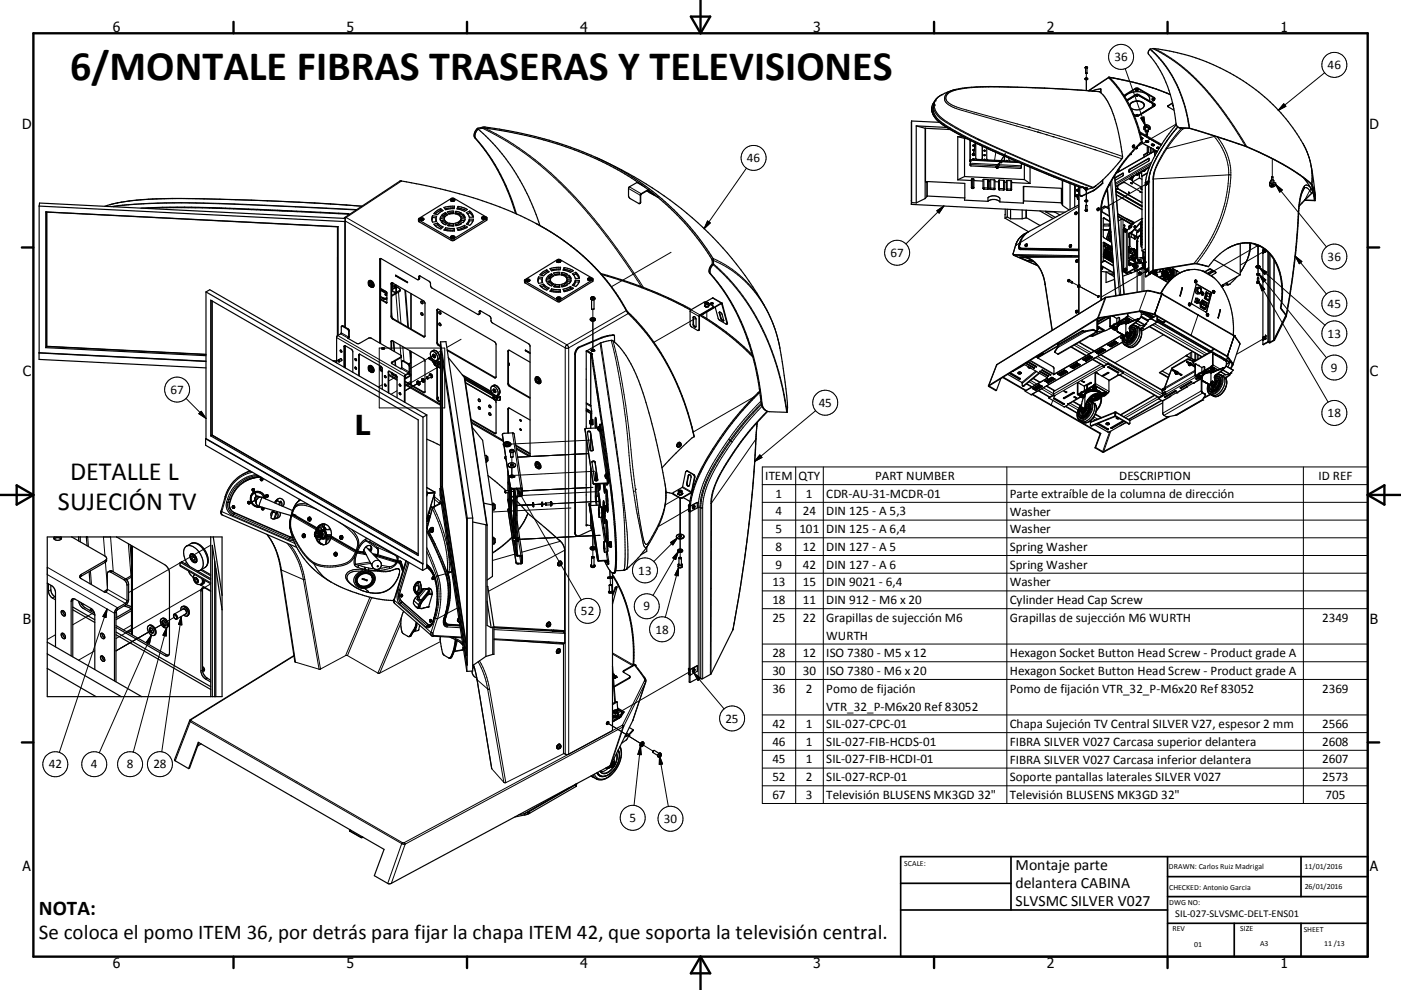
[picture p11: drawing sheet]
<svg xmlns="http://www.w3.org/2000/svg" width="420mm" height="297mm" viewBox="0 0 420 297" stroke-linecap="round" stroke-linejoin="round" font-family="sans-serif">
<defs><g id="words">
<text font-size="12.6" x="21.1" y="24.1">6/MONTALE FIBRAS TRASERAS Y TELEVISIONES</text>
<text font-size="8.2" x="106.3" y="130.4">L</text>
<g font-size="7.9">
<text x="21" y="144">DETALLE L</text>
<text x="17.4" y="153">SUJECIÓN TV</text>
</g>
<g font-size="6.3">
<text x="11.7" y="274.7">NOTA:</text>
<text x="11.7" y="281.9">Se coloca el pomo ITEM 36, por detrás para fijar la chapa ITEM 42, que soporta la televisión central.</text>
</g>
<g font-size="4.7">
<text x="304.5" y="261.1">Montaje parte</text>
<text x="304.5" y="266.5">delantera CABINA</text>
<text x="304.5" y="271.9">SLVSMC SILVER V027</text>
</g>
<g font-size="4.2">
<text x="33.9" y="9.6">6</text>
<text x="103.9" y="9.6">5</text>
<text x="173.9" y="9.6">4</text>
<text x="243.8" y="9.6">3</text>
<text x="313.9" y="9.6">2</text>
<text x="383.9" y="9.6">1</text>
<text x="6.7" y="38.7">D</text>
<text x="410.5" y="38.7">D</text>
<text x="6.9" y="112.9">C</text>
<text x="410.7" y="112.9">C</text>
<text x="6.9" y="187.1">B</text>
<text x="410.7" y="187.1">B</text>
<text x="6.8" y="261.4">A</text>
<text x="410.7" y="261.4">A</text>
<text x="33.9" y="290.4">6</text>
<text x="103.9" y="290.4">5</text>
<text x="173.9" y="290.4">4</text>
<text x="243.8" y="290.4">3</text>
<text x="313.9" y="290.4">2</text>
<text x="383.9" y="290.4">1</text>
</g>
<g font-size="3.9">
<text x="334.1" y="18.4">36</text>
<text x="398" y="20.7">46</text>
<text x="223.9" y="48.7">46</text>
<text x="267" y="77.1">67</text>
<text x="398" y="78.2">36</text>
<text x="398" y="92.4">45</text>
<text x="398" y="101.3">13</text>
<text x="399" y="111.5">9</text>
<text x="51.1" y="118.2">67</text>
<text x="245.4" y="122.1">45</text>
<text x="398" y="125.1">18</text>
<text x="229.4" y="144">ITEM</text>
<text x="232.5" y="149.4">1</text>
<text x="239.4" y="144">QTY</text>
<text x="241.6" y="149.4">1</text>
<text x="247.7" y="149.4">CDR-AU-31-MCDR-01</text>
<text x="262.4" y="144">PART NUMBER</text>
<text x="302.8" y="149.4">Parte extraíble de la columna de dirección</text>
<text x="335.5" y="144">DESCRIPTION</text>
<text x="395.3" y="144">ID REF</text>
<text x="232.5" y="154.6">4</text>
<text x="240.7" y="154.6">24</text>
<text x="247.7" y="154.6">DIN 125 - A 5,3</text>
<text x="302.8" y="154.7">Washer</text>
<text x="232.5" y="159.9">5</text>
<text x="239.7" y="159.9">101</text>
<text x="247.7" y="159.9">DIN 125 - A 6,4</text>
<text x="302.8" y="160">Washer</text>
<text x="232.5" y="165.3">8</text>
<text x="240.7" y="165.3">12</text>
<text x="247.7" y="165.3">DIN 127 - A 5</text>
<text x="302.8" y="165.4">Spring Washer</text>
<text x="191.3" y="172.4">13</text>
<text x="232.5" y="170.6">9</text>
<text x="240.7" y="170.6">42</text>
<text x="247.7" y="170.6">DIN 127 - A 6</text>
<text x="302.8" y="170.7">Spring Washer</text>
<text x="231.6" y="175.9">13</text>
<text x="240.7" y="175.9">15</text>
<text x="247.7" y="175.9">DIN 9021 - 6,4</text>
<text x="302.8" y="175.9">Washer</text>
<text x="174.2" y="184.5">52</text>
<text x="193" y="183.1">9</text>
<text x="231.6" y="181.2">18</text>
<text x="240.7" y="181.2">11</text>
<text x="247.7" y="181.2">DIN 912 - M6 x 20</text>
<text x="302.8" y="181.3">Cylinder Head Cap Screw</text>
<text x="196.5" y="190.1">18</text>
<text x="231.6" y="186.5">25</text>
<text x="240.7" y="186.5">22</text>
<text x="247.7" y="186.6">Grapillas de sujección M6</text>
<text x="247.7" y="191.9">WURTH</text>
<text x="302.8" y="186.6">Grapillas de sujección M6 WURTH</text>
<text x="396.4" y="186.5">2349</text>
<text x="231.6" y="197.1">28</text>
<text x="240.7" y="197.1">12</text>
<text x="247.7" y="197.1">ISO 7380 - M5 x 12</text>
<text x="302.8" y="197.2">Hexagon Socket Button Head Screw - Product grade A</text>
<text x="231.6" y="202.4">30</text>
<text x="240.7" y="202.4">30</text>
<text x="247.7" y="202.4">ISO 7380 - M6 x 20</text>
<text x="302.8" y="202.5">Hexagon Socket Button Head Screw - Product grade A</text>
<text x="231.6" y="207.8">36</text>
<text x="241.6" y="207.8">2</text>
<text x="247.7" y="207.9">Pomo de fijación</text>
<text x="302.8" y="207.9">Pomo de fijación VTR_32_P-M6x20 Ref 83052</text>
<text x="396.4" y="207.8">2369</text>
<text x="247.7" y="213.2">VTR_32_P-M6x20 Ref 83052</text>
<text x="217.5" y="216.8">25</text>
<text x="231.6" y="218.4">42</text>
<text x="241.6" y="218.4">1</text>
<text x="247.7" y="218.4">SIL-027-CPC-01</text>
<text x="302.8" y="218.4">Chapa Sujeción TV Central SILVER V27, espesor 2 mm</text>
<text x="396.4" y="218.4">2566</text>
<text x="231.6" y="223.7">46</text>
<text x="241.6" y="223.7">1</text>
<text x="247.7" y="223.7">SIL-027-FIB-HCDS-01</text>
<text x="302.8" y="223.8">FIBRA SILVER V027 Carcasa superior delantera</text>
<text x="396.4" y="223.7">2608</text>
<text x="14.6" y="230.5">42</text>
<text x="27.3" y="230.5">4</text>
<text x="38" y="230.5">8</text>
<text x="46" y="230.5">28</text>
<text x="231.6" y="229">45</text>
<text x="241.6" y="229">1</text>
<text x="247.7" y="229">SIL-027-FIB-HCDI-01</text>
<text x="302.8" y="229.1">FIBRA SILVER V027 Carcasa inferior delantera</text>
<text x="396.4" y="229">2607</text>
<text x="231.6" y="234.4">52</text>
<text x="231.6" y="239.7">67</text>
<text x="241.6" y="234.4">2</text>
<text x="241.6" y="239.7">3</text>
<text x="247.7" y="234.4">SIL-027-RCP-01</text>
<text x="247.7" y="239.8">Televisión BLUSENS MK3GD 32&quot;</text>
<text x="302.8" y="234.4">Soporte pantallas laterales SILVER V027</text>
<text x="302.8" y="239.8">Televisión BLUSENS MK3GD 32&quot;</text>
<text x="396.4" y="234.4">2573</text>
<text x="397.4" y="239.7">705</text>
<text x="188.7" y="246.6">5</text>
<text x="199.1" y="246.9">30</text>
</g>
<text font-size="3.1" x="352.3" y="275.3">SIL-027-SLVSMC-DELT-ENS01</text>
<g font-size="2.4">
<text x="271.1" y="259.7">SCALE:</text>
<text x="350.4" y="260.8">DRAWN: Carlos Ruiz Madrigal</text>
<text x="391.1" y="260.6">11/01/2016</text>
<text x="350.5" y="267">CHECKED: Antonio Garcia</text>
<text x="391.2" y="266.7">26/01/2016</text>
<text x="350.5" y="271.4">DWG NO:</text>
<text x="351.5" y="279.3">REV</text>
<text x="371.9" y="279.4">SIZE</text>
<text x="390.9" y="279.6">SHEET</text>
<text x="358.1" y="284.1">01</text>
<text x="377.8" y="283.9">A3</text>
<text x="397" y="283.8">11 /13</text>
</g>
</g></defs>
<g fill="none" stroke="#000" stroke-width=".3">
<path d="M344.7 14.8a32.9 32.9 0 0 1 9.1 13l1.4 4.2 1.3 6.4M344.9 14.7a37.4 37.4 0 0 1 11.7 23.8M345.6 14.6a54.2 54.2 0 0 1 20.1 17.6l3.9 5.6 3.8 6M346 14.6a58 58 0 0 1 20.8 18.8l3.2 4.5 3.8 6.1M143 38.7l.3 .1M144.6 38.5a95.6 95.6 0 0 1 33 27.1 199.9 199.9 0 0 1 14.7 20.4M145.3 38.4a99.1 99.1 0 0 1 34.2 29 213.3 213.3 0 0 1 13.4 18.8M279.9 31.3a5.9 5.9 0 0 0 3.7 5.4 146.4 146.4 0 0 0 21.6 10.5l22.4 9.2M280.1 31.3h.1M282.4 28.4a3.5 3.5 0 0 0-.9 6.2 20 20 0 0 0 5.6 3.9 347.9 347.9 0 0 0 40.7 17.7M283.9 28h.1M286 27a2.86 2.86 0 0 0-2.8 2.9 3.9 3.9 0 0 0 3 2.5l.5 .2a957.6 957.6 0 0 1 49.6 15"/>
<path d="M325.4 20.3l.2-.2 .4 .2M325.5 20.3v.1M325.5 20.3h.4M325.5 20.3h.1M325.7 22v1.4M325.7 23.6v3.6M325.9 20.3h.1M325.9 20.3v.1M326.4 27.3h.1M329.7 27.5a316.8 316.8 0 0 0-39.2-1.2l-.8 .1a9 9 0 0 0-5.8 2 1.82 1.82 0 0 0 1.1 2.9l1.8 .8a902.4 902.4 0 0 1 43.4 12.7l6.4 2.1M332.4 23.3l.6 .3M332.4 23.3l-5.9 3.9"/>
<path d="M332.5 23.2h.2M332.8 23.3h-.1M337.3 20.6l6 17M340.3 26.5l.1 .2M340.4 28.4v.2M341 27.2h-.3M341.3 26.5v.2M341.4 28.4v.2M341.7 39.5l6.6 3.8M341.8 39.9l6.3 3.7M342 35.4l1-.3 .3 2.5zM345.7 30h-.1"/>
<path d="M345.7 30h.3M345.7 30h.1M346 29.2v.2M346.1 31.1v.2M350.3 31.7v.1M352.6 37.2l-11.5 6.7M353.1 38.1a39 39 0 0 0-8.3 14.1l-.4 2.3M353.8 38.3l.1 .1M354.2 38.4l-4.6 6M354.2 38.4l.3 .4M354.3 38.4h-.1M354.5 38.8l-2.4 2.7-2.3 3.1"/>
<path d="M354.8 38.4l-.3 .4M355.4 38.5l-.9 .3M384.9 31.1l.6 .8-2.3 1.2zM397.1 21.8l-13.9 11.3M120.4 54.3l-16.6 11M142.4 41.4l.2 .1M188.4 56.5l3.7 2M188.7 56.1l3.5 2.2M190.9 54.8l2.3 1.3M195 57.5l-.1 .2M223.8 50.4l-12.7 18.2M290.9 48.2v.2"/>
<path d="M290.9 48.2h.1M290.9 49.5v.1M290.9 48l8.7 .5M290.9 49.2l8.1 .6M290.9 49l8.3 .4M291.2 56.3l.3 .2M291.2 56.3h.1M291.2 56.3h.8M291.5 56.5h.1M291.5 53.6v2.9M291.5 56.4v.1M291.6 46.3l.2 .3 .4-.3"/>
<path d="M291.7 53.6v3M292 56.3l-.3 .2M292.4 42.9l-.5 3.4M294.5 47.6v.1M294.7 56.4h1.5l.1 .2-.3 .1M294.7 56.4l.3 .3M294.7 56.4v.1M295 56.7h.1M295 53.8v2.9M296 56.8h.1M296.1 53.9l-.1 2.9M296.1 56.7h-.1"/>
<path d="M296.8 56.5l.2 .3M296.8 56.5l1.5 .1M296.8 56.5v.1M297 56.8h.1M297 53.9v2.9M298 56.9h.1M298 54v2.9M298.3 56.6l-.3 .1M298.6 45.7l-.4 2.4M298.6 50h.4l.2 .3M298.8 50.1l-.1 .1M299.4 56.7h.1"/>
<path d="M299.4 56.7l.2 .2M299.4 49.8l6.8 .3M299.6 49.4l6.6 .3M299.6 56.9v.1M299.6 54v2.9M299.6 56.9h.1M299.8 48.5h.2M300 48.5h-.1M300 48.5l-.5 .8M300.3 48.5l5.3 .3M300.8 57h.1M300.9 56.6l.2 .1"/>
<path d="M300.9 56.6l-.1 .4M300.9 54.1v2.5M300.9 56.6l-1.5 .1M301.1 56.8l-.3 .2M301.1 48h.1M301.4 46.1l-1.3 2.2M302 57.1h.1M302 54.2v2.9M303 57.1h.1M303 56.9l.2 .2 .1-.3-1.5-.1-.1 .2 .3 .1M303 54.2v2.9M322.3 58.7l.7 .4"/>
<path d="M322.9 58.4l.5 .3M323 56.8v.4l.3 .2M323.1 59.4l-.1 .1M323.2 57l.1-.1 .1 .3M323.2 57v.1M323.2 57.1l.1 .1M323.3 59.8h-.1M323.4 57.2h-.1M323.5 56.1v29.3M323.9 56.2v.1M324.4 58.8h.1M324.7 56.2h.1"/>
<path d="M324.9 56.3h.1M325.7 56.2v3.8M327.8 57.2h.1M328 44.9h.1M328 56.1h.1M328.1 57h.1M328.2 44.9h.1M328.2 56h.1M332 56.8h-.1M332 56.5l2.6 32.2M332.5 55.6h.1M332.6 55.5h.1"/>
<path d="M333 54.8l2.6 33.7M333.3 54.2l2.7 34.2M334.1 52.8l2.9 35.5M334.6 57.3l7.8 4.5M334.6 51.8l.1 .1M334.7 58.4l7.7 4.4M334.9 56.6h.1M335 56.4l.1 .1M335 56.6v.1M335.2 56.6v.1M336.6 52h.1M338.4 51.2h.1"/>
<path d="M338.4 51.5h.1M338.7 50.8h.1M338.8 53.7v.1M339.5 45.3l.2 .1M339.6 44h.1M339.6 43.7l.2 .1-.2 .2zM339.8 52.8h.1M340 43.6v.4l-.4 .2M341.3 51.9h.1M342.2 42.8l2.1 1.2M342.3 42.8l2.1 1.1M343 50.9l.2 .1"/>
<path d="M343.2 51v.1M343.4 55.4l-13.2 7.6M343.4 55.7h.1M343.4 54.8v.9M343.8 40.4v.6M344 55l-.2 .1M344 46l-1 .6M344.3 47.5l.1 .1M344.4 54.5v.1M344.4 54.5h.1M344.4 54.5v27.3M345 49.3l-10.6 6.1"/>
<path d="M345 44.3h.1M345.2 48.7l-10.8 6.2M345.7 53.7l-.1 27.4M345.7 44.7l.1 .1M345.8 53.7v27.4M345.8 53.7h-.1M346.4 45.4l-11.8 6.6M346.4 45.1l.1 .1M348.9 43.7v.1M349.6 44.4a19.5 19.5 0 0 0-3.9 9.1v.2M349.6 44.4l.2 .2M349.8 44.6a19.1 19.1 0 0 0-3.9 8.6l-.1 .5"/>
<path d="M363.8 40.7l.2 .2M364 40.9a17.2 17.2 0 0 1 4.4 11.6M364 40.9l-14.2 3.7M364.2 40.8l-.2 .1M365 41.1a17.7 17.7 0 0 1 4 11.4M368.4 52.5a43.6 43.6 0 0 1-10.5 26.5M368.4 52.5h.6M368.4 52.5l-22.6 1.2M369 52.5a44.5 44.5 0 0 1-10.3 26.5M381.4 47.6v5.4M382.5 55.4l15.2 18.7M382.5 55.4l1.9 1.6-.7 .6z"/>
<path d="M390.6 43a20.2 20.2 0 0 1 2.6 12.2M391 56.5l.4-.2a1.45 1.45 0 0 1 1.2 .9M391 55.9l-.6 1.2-.6 1.9-.6 5.2M391 55.9a1.11 1.11 0 0 1 1.4-.1 1.11 1.11 0 0 1 .4 1.3l-.2 .1M391 56.5l-.3 .5M391 55.9v.6M391 56.5l-.6 1.3M391.2 59.9h.1M391.2 59.9l-1.7 1.9M392.6 57.2l.6 .8M392.6 57.2l-1.4 2.7M393.1 49.9l.3 2.7v2.8"/>
<path d="M393.2 58h.1M393.2 58l-2 1.9M393.5 57.6l-.3 .4M33 61.4a74.2 74.2 0 0 1 16.4-1.8 799.6 799.6 0 0 1 59.1 2.3M33.3 62a166.2 166.2 0 0 1 32.3-1l41.4 1.9M34 62a204.7 204.7 0 0 1 36.4-.7l36.4 1.7M103.4 65.2l.4 .1M103.5 66.3l66 38.1h1M103.8 65.3l66.2 38.2M103.8 65.3l-.3 .2M104.3 64.1l-.1 .1M114.1 77.7l-.3 .2"/>
<path d="M125.6 66l.1 .6M135.3 71.6v.5M136.2 71.6v.5M145.8 65.6v.5M192.1 60.6l-.1 .1M201.2 75.7l-17.9 10.3M212.1 66.3l.8 .6-1.8 1.7zM213.5 79.3l.2 .2M213.8 77.5a32.7 32.7 0 0 1 15.3 14M213.8 79.4a67 67 0 0 1 20.8 37.3l1.3 7M213.9 79.2a67.3 67.3 0 0 1 20.8 37.4l1.3 7.1M213.9 78.2a34.6 34.6 0 0 1 19.9 26.3"/>
<path d="M280.9 63.2l2.1-1.4-1.4 2.1zM283 61.8l-11.4 11.4M303.8 76h.1M303.8 76v.3M303.8 76.3h.1M303.9 76.3v.1M303.9 76.4h.1M303.9 76.4l.1 .2M303.9 76.4l17.2 .3M304 76.6h.1M304 76.6l17.2 .3M304 76.6l7.1 3.1"/>
<path d="M304.4 73.7h.1M304.5 73.6l-.1 .1M304.5 73.6l-.7 2.4M305.4 73.5l.3 .1M305.4 73.5a.91 .91 0 0 0 .5 1.4M305.6 73h.2M305.6 73l-.2 .5M305.6 73l-1.1 .6M305.7 77.1l1.4 .2 1.4 .4M305.7 77.1l2.2 .1M305.7 73.6a.9 .9 0 0 0 .2 1.2M305.7 77.1l2.3 1"/>
<path d="M305.7 73.6h.1M305.8 73l-.1 .6M305.9 74.4l.1 .4M305.9 74.9l17.5 .3M306 74.9h-.1M306 74.8v.1M306.1 74.8h-.1M306.1 72.3l-.3 .7M306.1 74.5l.2 .1M306.2 74.6l.3 .2M306.5 74.8l15.8 .3M306.5 74.8h.1"/>
<path d="M307.3 70.1a6 6 0 0 0-2.8 3.5M307.8 77l-2.1 .1M307.8 77l.1 .2M307.8 73.3v.4l-.3 .2M307.9 77.2a9 9 0 0 1 5.5 8M308 78.1l1.1 .2M308 78.1l.7 .1M308 78.1l1.7 .3M308.3 69.6a5.4 5.4 0 0 0-2.7 3.4M320.7 73.6l.2 .1-.2 .2zM320.9 73.6h.1M321 73.5l.1 .4-.4 .2"/>
<path d="M321.1 76.7l.1 .2M321.1 76.7h2.3M321.2 76.9l-13.4 .1M321.2 76.9h2.2M322.3 63.9l.2-.2-.1 .3zM322.5 63.7h.1M322.6 78.1l.2-.1-.1 .3zM322.7 63.7v.4l-.3 .2M322.8 78v.1M323 78v.4l-.3 .2M323.1 77.9v.4l-.4 .3M323.4 77.2h-15.5"/>
<path d="M323.4 61.9l-17.5 10.9M325.4 63.1l.2-.2 .4 .2M325.7 60.2v1.4M329 62.9h.1M329.1 62.6l-.1 .3zM329.4 62.5v.4l-.4 .2M330.1 62.8l.1 .1M330.2 79.7l3.7 2.1M330.2 63.6l2.4 1.3M330.3 63.4l2.3 1.3M330.8 77.2l2.9 1.7M330.8 69h1.8h-1.8"/>
<path d="M331 65.4l-.1 .1M331 72.7l-.1 .1M331.1 61.9v.1M331.1 78.2v.1M331.3 61.9v.1M331.3 78.2v.1M331.3 75h.1M331.4 74.6h.1M331.8 75.3h.1M331.9 75.2v.1M331.9 74.9h.1M332 75h.1"/>
<path d="M332 74.2h.1M332 74.3v.2M332 74.3h.1M332.1 75.5h.1M332.2 75.4l.2 .2M332.2 75.3h.1M332.6 75.4h.1M332.6 75.6l.1 .1M332.6 75.6h.1M332.7 75.4l.8 .5M332.7 68.7v.2M332.7 74.8h.1"/>
<path d="M332.7 74.8l.1 .1M332.8 74.9h.1M332.8 75.8h-.1M333.1 75.1h.1M333.1 75v.1M336.1 65.8v10.8M336.7 65.8v15.6M336.9 68.8l-.1 .1M337.3 68.8v.2M337.3 69l.4 .3M337.4 68.8v.2M337.4 68.8l.3 .1v.4"/>
<path d="M337.4 69l.3 .3M337.4 68.8h-.1M337.7 69.3v11.3M337.7 69.3h.1M338 68.9l.1 13M338.4 79.3l.2 .1M338.5 75.7v1.9M338.6 68.1l.4 .2M338.7 67.8l.5 .3M339.1 78.9l-.2 .1M339.3 70.1l-.2 .1M339.3 76.1h.1"/>
<path d="M339.4 69.5h.1M339.4 79.1l-.2 .1M339.6 77.3l.1 .2M339.7 77.1l-.1 .2M339.7 77.5l.3 .2M339.7 77.1a.27 .27 0 0 1 .3 .2 .27 .27 0 0 1-.1 .3l-.2-.1M339.9 76.6h.1M339.9 75l.1 .1M339.9 79.2v.2l-.3 .2M340.1 76.3h.1M340.1 74.7v.1M340.1 68.9l.8 .5"/>
<path d="M340.1 77.8l-.1 .1M340.1 75.1l.1 .1M340.2 70.8v.9M340.2 70.6l-.1 .1M340.2 78.5h-.1M340.2 75.2l-.1 .1M340.2 75.2h.1M340.3 68.7l.8 .5M340.3 71.6l-.1 .1M340.3 70.9h-.1M340.4 77.9l.1 .1M340.6 76.2h.1"/>
<path d="M340.6 78.8l.1 .1M340.6 76l.1 .1M340.7 75.6h.1M340.7 75.5h.1M340.7 75.4h.1M341 78.7l-.1 .5M341 71.3l.2 .1M341 71.3h.2M341.3 77.9l-.1 .2M341.3 71.1l-.1 .3M341.6 70.8h.1M342.1 78.7l-.1 .3"/>
<path d="M342.1 77.3l-.3 1.7M342.4 72.8l-.3 .5M342.4 72.3l-.3 .5M342.4 71.9l-.3 .5M342.4 71.4l-.3 .5M342.4 71l-.3 .5M342.4 70.5l-.3 .5M342.4 70.1l-.3 .5M342.4 69.6l-.3 .5M342.4 69.2l-.3 .5M342.4 68.7l-.3 .5M342.4 68.3l-.3 .5"/>
<path d="M342.4 67.8l-.3 .5M342.4 67.3l-.3 .6M342.4 66.9l-.3 .5M342.4 66.5l-.3 .5M342.5 77.3l-.5 1.3M342.8 80h.2M342.8 79.6h.1M342.8 78.4l-.1 .5M343.1 79.6l.1 .1M343.2 79.2l.1 .1M374.6 73a12.8 12.8 0 0 1-2.6 8.5M377.2 79.7v-6.1l-14.2 8.2"/>
<path d="M377.2 80v2.1M378.5 75.8v.2M378.5 75.1v.1M378.6 75.6l-6.8 3.9M378.6 75.2h.1M379.4 75.5l.1 .1M379.5 75.5h.1M379.5 75v.5M380.1 75.6v26.9M380.4 75.9v26.6M380.5 76v26.6M380.8 76.3v26.3"/>
<path d="M382 78l-.1 23.9M382 78v24M388.3 76.9l9.4 11.3M388.3 76.9l2 1.6-.8 .6zM389.2 64.2l-.3 5.2a227.7 227.7 0 0 1-3.3 25.2M389.2 64.2l.1 .2M391.4 60l.1 .1M102.3 99.9l2.2 1.2 .2-.1M102.9 97.8l-.2 .1M104.4 98.7l-.2 .1M104.7 99.3l-.2 .1M110.6 85.2h.3l.1 .5a.34 .34 0 0 1-.4-.1 .34 .34 0 0 1 0-.4z"/>
<path d="M110.7 84.8a.79 .79 0 0 1 .6 1.1M114.1 87l1.9 1.1M114.9 87v.2M114.9 89.4v.3M115.6 88.1v.3M115.9 89.4v.3M116 90.8l-.2 .1M117.4 93.8l.1 1.3M117.4 94.7l-.2 .1M117.4 85.1l-.2 .1M117.4 87l1.3 .8M117.4 87.3l1.2 .6"/>
<path d="M117.5 84.8h.1M117.9 95.6l-.2 .1M118.2 85.9l.4 .2M118.5 85.7v.2M118.6 86.3l.1 .1M118.7 88.1l.7 8.4M119.3 85.8l.1 .6M119.5 87.6l.7 9.4M119.7 87.2v.3M121.4 87l.9 11.1M123.3 88.1v10.6M125.8 83.4l-.3 .2"/>
<path d="M125.8 82.9l-.3 .2M131.1 93l-.1 .1M143.9 93.9l-.2 .2M143.9 93.4l-.2 .2M157.4 84.4v.5M167.1 89.9v.6M168 89.9v.5M177.1 89.5a.74 .74 0 0 0 1.3 0M177.6 84v.5M177.7 92.9v3.1M177.7 96.3v9.1M187.7 93.2l-17.7 10.3"/>
<path d="M187.9 93.4l.2 .1M188.3 94l.8 .4M188.4 94.1l-17.9 10.3M206.9 93.4l2.8 1.4M207.2 92.9l2.6 1.7M207.9 95.2l-.1 .1M207.9 97.2l-.1 .1M208.6 95.5l-12.5 7.2M209.7 98.8l-.1 .1M209.8 94.6h.1M210.5 94.3l-.3 .2M210.8 94.1v.2"/>
<path d="M211.3 91.5l-.1 .4 .5 .3 .7-.2 .2-.4-.2-.1M211.9 93.6v2M212.8 82l.3 .2M213.2 90.9v.1M213.6 89.4l2.6 1.7M213.7 92.2v.2M215.7 93.8l-.1 .1M216.2 95.5l-.1 .1M216.5 91l-.2 .1M218.1 96.9l-.1 .1M313.4 85.2l2.1 13.9M313.4 85.2l-.1 .1"/>
<path d="M320.2 84.2v.1M320.3 84v.3zM320.6 83.9v.4l-.3 .2M321.5 84.8l2 1M322.6 93.3l.2 .1-.3 .1zM322.7 93.2l.1 .1M322.9 93.1l.1 .3-.4 .4M323.4 85.8h.1M323.5 85.6v.2M323.5 86.1v8M323.7 85.9l5.7 3.1M324.6 99.2h-.1"/>
<path d="M324.8 99.2l-.1 .1M324.8 99.5l-7.6 4.4M325.4 99.5l-8.3 4.8M327.6 98.9v.2M327.9 98.9v.2M329 99.3h-.3v.2l-11.6 6.7M329 98.4l.2 .2M329.2 96.5v.1M329.9 95.4l-.9 .5M330.6 98.9v.1M330.8 99.3l-1.7 .7M331.3 89.3l-2.2 6.2"/>
<path d="M331.3 89.3l-32.4 20.2M331.3 89.3h.1M331.4 89.3h-.1M331.5 89.3l-2.2 6.1M331.5 89.3h-.2M331.6 89.2l-.1 .1M331.6 89.2h.1M332.2 95.4l-3.2 1.8M332.7 97.9l.6 .3M333.5 97.8v.1M333.7 98.7l.4-.3 .5 .3M333.8 98.6a.33 .33 0 0 1 .4-.1 .33 .33 0 0 1 .2 .4h-.5z"/>
<path d="M334 82.1h-1.4M334 82.3h-1.1M335.5 95.4l.2 .1M335.5 96.4h.1M335.5 96.3l.1 .1M335.7 88.5h.1M336.9 81l-.1 .1M337.2 81.5l-.1 .1M337.3 80.6l.1 .2M337.3 80.8l.4 .3M337.4 95.6v.1M337.4 80.6v.1"/>
<path d="M337.4 80.6h.2M337.4 80.5l-.1 .1M337.5 96.6l-1.4 .2M337.6 80.6l.2 .4-.4-.2M337.7 81.1l-.2 .8M337.7 81.1h.1M337.8 97.1a2.21 2.21 0 0 0-2.8 1.4M337.8 99.8l.2-.1a.37 .37 0 0 1 0 .5 .37 .37 0 0 1-.5 .1zM337.9 95.1l.4 .4M338 94.8l2.2 1.2M338.1 97h.1M338.1 96.3l-.6 .2a2.39 2.39 0 0 0-2.6 1.5"/>
<path d="M338.1 96.3l.3 .2M338.3 96.7h.1M338.3 96.6h.2M338.4 99.8l.1 .3-.5 .6M338.5 95.6v.1M338.6 98.6l.1 .1M338.7 98.7l.7-.1 .5 .3M338.8 99.9l.1 .1M339 97.9a1.42 1.42 0 0 1 1.6 .3 1.42 1.42 0 0 1 .3 1.6 4 4 0 0 1-3.4 3.6 1.8 1.8 0 0 1-.8-2.6l.1-.4M339 97.7l.1 .1M339.5 99.8a1.23 1.23 0 0 1-1.1 1.8M339.6 98.8h-.9"/>
<path d="M339.8 98.9l-1 .4M339.9 98.9l.1 .7M339.9 98.4a3 3 0 0 1-1.3 4.1 1.2 1.2 0 0 1-1.6-.1 1.2 1.2 0 0 1-.1-1.5l.1-.4M339.9 98.4l-.7-.2-.5 .2M339.9 98.3a2.92 2.92 0 0 1-1.1 4.2l-.8 .3-.7-.1M340 99.3l-.9 .2M340 99.6a2.46 2.46 0 0 1-2.4 2.7l-.4-.5v-1.1M340 99.6h-.7M340.3 81.1v.4M340.4 80.4h.1M340.4 97.8a2.83 2.83 0 0 1 .1 3.8 2.84 2.84 0 0 1-3.4 1.9M340.5 96.8l1.5 .9"/>
<path d="M340.6 80l.1 .1M340.6 96.6h.1M341 96.3l2.1 1.2M341.2 96.2l2 1.2M341.3 81h-.1M341.5 80.9h.1M341.6 98.5a3.6 3.6 0 0 1-1 4.9 2.2 2.2 0 0 1-2.3 .7M341.8 81.6v.4l-.4 .2M342.2 94.8l2 1.2M342.2 80.5l-.1 .1M342.4 80.7h.6M342.4 80.7v6.7"/>
<path d="M342.4 80.7l-1.5 .6M342.5 80.4l-.1 .3M342.6 93.5v.2M342.6 98.5v.1M342.7 94.2l2.5 1.4M342.9 80.5l.1 .2M342.9 97.9h.1M343 80.7v6.6M343 80.7l.4 .2v.9M343.4 81.5l-13.2 7.6M343.4 81.8h.1M343.7 87.3l-2.2 6.1"/>
<path d="M343.7 87.3l-12.2 2M343.7 87.3l4.6 1M343.8 87.2l-.1 .1M344 81.1l-.2 .1M344.6 82.1v.1M344.7 97.9l15.7 9.1M344.7 81.8v.2M344.9 81.7v.4M344.9 95.6v.1M344.9 81.8l5.2 3M345.2 95.6v.1M345.2 81.7h-.1"/>
<path d="M345.6 97.4l15.6 9.1M345.8 81.7l-.1 .4M346.1 97.1l15.7 9.1M346.4 81.4l.2 .1M346.9 96.6l-4.7 2.7M346.9 96.6l15.8 9.2M346.9 96.6h.1M346.9 81l-.2 .8M347.8 80.8l-.2 .8M348 83l-.1 .4M348 80.8l-.2 .8M348.2 88.1l.1 .2"/>
<path d="M348.3 88.3l-2.1 6v-.2M348.3 88.3h.1M348.3 88.3l21.7 12.5M348.3 88.3l-2 5.7M348.5 81.4h.1M348.5 96.6v.1M348.6 80.7l-.2 .8M348.7 82.5l.1 .1M348.7 82.1h.1M348.9 82.1l.2 .1M349 81.7l.2 .1M349.1 96.6v.1"/>
<path d="M349.3 83.2v.3M349.5 83h.2M349.8 82.6l.1 .1M349.9 82.2h.1M350.1 82l.1 .1M350.5 83.3l.3 .3M350.5 83.1l-.1 .1M350.7 82.6h.1M350.7 81h.1M350.7 83.9l-.1 .2M350.9 83.6h-.1M350.9 82.2l.1 .1"/>
<path d="M350.9 80.7l.1 .1M350.9 83.5l-.3-.4a.29 .29 0 0 0-.2 .4 .29 .29 0 0 0 .4 .2M351 81.1h.1M351 81.3h.1M351.1 81.2l-.1 .1M351.1 81l.1 .1M351.2 81.1l-.1 .1M351.4 82.2l.1 .1M351.5 82.1h.1M351.6 81.7h.1M351.6 81.6h.1M351.6 98.8l-.3 .2"/>
<path d="M351.7 98.9v-.1l11.3 6.5 .9-.6M352.1 80.8v2.2M352.3 81v1.8M356.6 91a.36 .36 0 0 0-.2 .4 .36 .36 0 0 0 .4 .3M358.5 84.1a.38 .38 0 0 0-.2 .4 .38 .38 0 0 0 .3 .3M358.5 89.5v.1M358.5 84.3l.2-.1v.4zM358.9 85.3h.1M359.1 94.4l-2.2 6.3M359.2 86.5a.74 .74 0 0 1 1 .5 .74 .74 0 0 1-.8 .9 .99 .99 0 0 1-.2-1.4zM359.3 86.6l.2-.2a.69 .69 0 0 1 .6 .7 .69 .69 0 0 1-.6 .7 .81 .81 0 0 1-.2-1.2zM359.3 86.2a1.02 1.02 0 0 0-.5 1.1 1.02 1.02 0 0 0 .8 .8"/>
<path d="M359.9 90.9h-.2M359.9 90.8h-.1M360 92h-.1M360.1 92h.1M360.1 91.9h-.1M360.3 81.2l3.7 2.1M360.3 91.9l-.4 .2M360.4 90.1h.1M360.6 90.1l-.1 .1M360.6 87.8l-.1 .2 .2 .3M361 92.3h.1M361.2 92.8h-.1"/>
<path d="M361.3 81.6l1.9 1.1M361.3 92.7h.1M361.6 91.8h-.2M361.7 87.6l-.5 1.9 1.1 .7M361.7 87.6l1.1 .7-.1 .5M361.8 93.4h-.1M362 94.1a.36 .36 0 0 0-.2 .4 .36 .36 0 0 0 .3 .3M362.1 94.6h.1M362.5 89.7l-.2 .5M362.5 80.8v.1M362.8 82v.1M362.9 87.7h.1"/>
<path d="M363.1 80.8v.1M363.2 88.2h-.1M363.6 81.5v.1M363.9 87.2a.38 .38 0 0 0-.2 .4 .38 .38 0 0 0 .3 .3M364.4 81.5v.1M367.5 85l.6 .5M367.8 84.8l.4 .4 .3 .1M377.1 84.7l-.2 .2M377.2 82.2v1.2M377.3 84.7l.2 .1-.2 .2-.4-.1M377.3 84.7l-.5 .1M377.3 84.7l.2 .1"/>
<path d="M377.5 84.8l20.7 35.9M377.5 84.8l1.7 2-.9 .5zM377.6 82.4l20.1 24.9M377.6 82.4l1.9 1.6-.7 .6zM377.6 80.3l19.6 17.3M377.6 80.3l2.2 1.3-.6 .8zM385.5 94.7l-3.6 7.2M385.5 94.7v.2M385.5 94.6v.1M55.8 119.5l6 6M100.9 101.3l20.3 11.7 .2-.1M101.3 100.7l20.3 11.7v.2"/>
<path d="M102.1 100.2l2.3 1.3M103.3 103.9l-.2 .1M107.7 106.5l-.1 .1M110.6 110.7h.1a.31 .31 0 0 1 .3 .2 .31 .31 0 0 1-.2 .4zM110.7 110.3a.76 .76 0 0 1 .6 1.1M113.7 104.4h19.6v18h-19.6zM114.1 110.4l-.3 .1M114.5 111.1l-.2 .2M114.6 115.4l-1.2 .7M116.5 111.6l-.1 .1M117.4 102.5l-.2 .1M117.5 108.6v.2"/>
<path d="M117.8 112l-.1 .1M117.9 112.4l-.2 .1M118.1 102.4l.2 3.1M118.5 108.2l.2 1.6M119 112.9l-2.5 1.4M119 117.2l-1.8 1.1M119.9 103.5l.3 3.1M120.1 118l-.1 .1M120.2 107.1v.2M120.2 107.3l.3 2.7M120.3 110.6l2.2 1.3v.2M120.5 110.3l2.2 1.3 .1-.1"/>
<path d="M120.8 104l.3 4.3M121 108.3l-.2 .1M121.5 112.7v.8M122.5 109.1l-.2 .1M122.8 105.2l.3 3.6M122.8 109.7l-.1 .1M123.2 108.9l-.6 .4M123.2 114.8l-.6 .3M123.2 114.4l-.9 .5M123.3 105.5v9.9M125.6 114.8l-4.2 2.5M127 114l-1.2 .7 1.1-.6"/>
<path d="M127.1 117.7l-.2 .1M127.1 100.9l-.2 .1M128.1 113.4l-.9 .5M128.6 107.6l3.5 2M128.8 107.2l-.1 .1M128.9 112.2a.7 .7 0 0 1 .6 1.1M128.9 112.5h.1M129 112.5l.2 .1M129 112.5l-.1 .1M129.2 112.6l.1 .1M129.3 112.7v.3M129.3 112.7l-.1 .4"/>
<path d="M129.3 113v.1M129.8 105.2a1.82 1.82 0 0 1 1.6 2.7M129.9 106.4a.44 .44 0 0 1 .5 .3 .44 .44 0 0 1-.2 .5l-.4-.4zM130 106.3h-.1M130.3 109h.1a.3 .3 0 0 1 .3 .2 .3 .3 0 0 1-.2 .4zM130.5 107.2h-.1M130.9 108.1l1.2 .7M131.1 109.1l-.1 .6M131.1 110.4l-.1 .1M131.1 119.4l-.1 .1M131.1 102.6l-.1 .1M131.7 103.6l-.2 .1"/>
<path d="M132.1 105.3l-9.3 5.4M132.1 109.7l-10.7 6.2M138.2 101.8l-4.3 2.4M138.8 112.7l8.6 5M139.4 113.8l9.8 5.7M147.9 115.6a1.81 1.81 0 0 1 1.6 2.7M148 119.2a.3 .3 0 0 1 .4 .2 .3 .3 0 0 1-.3 .4zM148 116.9a.44 .44 0 0 1 .5 .2 .44 .44 0 0 1-.2 .6l-.3-.3zM148 116.8h.1M148.4 113.2l-.2 .1M148.6 117.6v.1M148.8 119.3l-.1 .6"/>
<path d="M149 118.9l-.1 .1M149.1 118.6l.9 .6M149.1 119l-.1 .1M150 119.7l-.1 .1M152.4 114.9l-.1 .1M152.4 105.3l-.1 .2M153 115.9l-.2 .1M160.7 113.7a.73 .73 0 0 1 .7 1.1M170 103.5l-.5 .7v122M170 103.5l.5 .9M170.5 104.4v121.9M172.3 106.3l.2 .1"/>
<path d="M177.1 106.2h.3M177.2 105.9h.1M177.3 106l-.2 .1v15.6M177.3 106.4h.2M177.4 106.1v.1M177.4 106.2h.1M179.9 103l4.4 29.1a248.4 248.4 0 0 1 2.8 23.2l.3 11.9-.1 2.8-.2 .9-.2 .2M180.2 102.8l4.2 28.6 3 22.4 .9 11-.1 4.1-.5 1.9M180.3 101.3l.1 .1M180.4 101.2l.2 .1M183.3 102.1a202.1 202.1 0 0 1 5.3 34.6l.6 6.2 1.6 9.9 2.4 11.1a.46 .46 0 0 0 .4 .3 .46 .46 0 0 0 .4-.3l.2-.2M183.6 100.5l.2 .1"/>
<path d="M183.8 102.2a231.9 231.9 0 0 1 6.1 39.7l2.5 17.6a7.2 7.2 0 0 0 1.3 3.8h.2a25.5 25.5 0 0 0 5.7-16.7l-.2-1.5M226.4 118.9l-18.6 10.7M227.3 117.8l.2 .2M296.7 115.6l-.1 .3M298.8 109.5h.1M298.9 109.5l-2.4 6.1M298.9 109.4v.1M298.9 109.5h-.1M298.9 109.4h.1M302.7 111.9v.2M303.8 111.3v.1M305.5 113.5v.2"/>
<path d="M306.9 115.7l.1 .1M307.4 117.2v.1M307.5 109h.1M307.9 115.1l1.6 1M308.2 108.6l2.5 1.4M308.2 108.6v.1M308.5 114.5l1.8 1.1M308.7 108.2l7.2 4.1M308.9 108.1l7.1 4.1M309 114.2l1.9 1M309.7 113.6l2 1.1M309.8 116.5v.1"/>
<path d="M309.9 110.4h.1M310.2 116.8h.1M310.5 111.3l-4.1 3.4M310.5 110h.1M310.6 117v.1M310.6 107.1l.5 .2M310.7 107l.4 .3M310.8 111.5l-4.3 3.5M311.2 106.8v.1M311.4 117.2l3.4 1.9M311.6 115.4v.1M311.8 111.5h.1"/>
<path d="M312 115.7v.1M312.2 106.3v.1M312.2 116.7l3.4 1.9M312.5 111.1h.1M312.5 115.9v.1M312.6 106v.1M312.8 116.3l3.1 1.8M313.5 114.4h.1M313.7 115.9l2.5 1.4M313.8 113.5v.1M313.9 114.6v.1M314.1 112.8v.1"/>
<path d="M314.4 114.8v.1M314.6 119.2v.2M314.8 112.4v.1M315.4 113.3h.1M315.7 118.6v.1M315.8 113.5v.1M315.9 118.6v.1M315.9 119.5v.1M316.2 113.7v.1M316.3 105.4v.2M317.1 103.8l-4.4 2.5M317.2 103.4l-.1 .1"/>
<path d="M317.3 112.2h.1M317.7 112.4v.1M318.1 112.7h.1M319.2 119.4v.1M319.2 111.1v.1M319.6 111.3v.1M320 111.6h.1M321.1 110v.1M321.2 104l4.5 2.7M321.5 110.2v.1M321.9 110.5h.1M322 117.8v.1"/>
<path d="M322 103.5l4.6 2.7M322.6 103.2l4.6 2.6M323 108.9v.1M323 118.2l.6 .3M323.4 109.2h.1M323.4 102.7l4.6 2.7M323.8 109.4v.1M323.8 118.1v.2M324.1 119h.7a.36 .36 0 0 1-.4 .3 .36 .36 0 0 1-.3-.3zM324.8 107.8v.1M324.9 119l-.2-.2-.6 .1-3.8 2.4M325.3 108.1h.1"/>
<path d="M325.3 118.9a2.84 2.84 0 0 1 4-1.2l.7 .5 .2 .7M325.7 108.3v.1M325.8 115.7l.2 .1M325.8 116.6l.1 .1M325.9 116.7h.1M326.3 119.9h.1M326.7 106.7v.1M327.1 119.1v.3M327.1 116.9l-.7 .2M327.1 116.9a1.9 1.9 0 0 0-1.9 1.4M327.1 107h.1M327.2 114.8v.1"/>
<path d="M327.4 118.8l.1 .8M327.6 107.2v.1M327.6 115.9v.2M327.7 107.8l3.3 1.9M327.8 116.9h-.7M327.9 116.8l.5-.1 .2 .2-.4 .2zM328 118.8v.8M328.2 115.4l.4 .4M328.3 115.2l4.2 2.2M328.4 119v.4M328.5 107.3l3.4 1.9M328.6 117l.5 .1"/>
<path d="M328.6 105.6v.1M328.6 116.9a1.75 1.75 0 0 1 1.7 1.4M328.7 116.8l-.6-.2-1 .3M328.8 115.9v.2M329 105.9h.1M329.1 107l19.5 11.2 .7-.4M329.4 106.1v.1M329.8 119l-.2 .3M329.8 119.1l-.2 .3M329.8 119.1l-.1 .1M329.8 118.9v.1M329.9 106.5l18.7 10.8 .7-.5"/>
<path d="M330 119.2l-.9 .7M330.5 104.6h.1M330.7 118.4a.33 .33 0 0 1 .4-.1 .33 .33 0 0 1 .2 .4h-.5zM330.8 109.8l-14.9 8.4M330.9 104.8v.1M330.9 109.8v.1M330.9 110v.2l-14.8 8.5M331.3 105v.1M331.4 118.4l-.4-.2-.4 .3M331.7 117.6v.1M331.8 117.7l.4 .2M332.1 109.1v.2"/>
<path d="M332.2 110.1v.1M332.2 109.1v.2M332.4 111.8v.1M332.4 103.5h.1M332.8 103.7v.1M333.2 104h.1M334.3 102.4h.1M334.7 102.6v.1M335.1 111.7v.1M335.1 102.9h.1M335.1 112.5l-2.6 1.6M335.8 112.5l11.7 6.7"/>
<path d="M336.1 101.3v.1M336.6 102.6l-27.5 15.8M336.6 112l11.7 6.7M336.7 111.7v.1M337.3 100.7l-.1 .8 .4 .7M337.7 101l.2 1.3M338 101.4l.3 .9M338.1 100.9l.1 .1M338.2 101.5l.4 .7M338.4 100.7l.1 .1M346.2 118.6l-10.2 5.9M347.1 119.1l-10.2 5.9"/>
<path d="M347.4 119.6l-10 5.7M347.5 119.3v.2M348.5 118l.1 .1M348.8 100.4l-14.5 8.4M349.3 117.5v.1M349.5 119v.2M350.8 118.9l-2.3 1.4M351.3 110.5v.1M351.5 110.3v.2M351.6 111v.2M352.3 111.6h.1M352.5 112h.4"/>
<path d="M352.5 117.3v.1M352.6 111.4h.4M353.9 112.4v.1M354.2 116.3v.2M355.8 116.1l-3.1 1.7M355.8 107.8v.2M355.8 108.6v.1M355.9 106.5v.3M356.7 107.8v.2M356.9 105.9v1.4M356.9 109.4h-.4M356.9 109.4h.1"/>
<path d="M357.2 114.5v.2M357.3 108.1h.1M357.3 105.6v1.9M357.3 109.2v.2M357.6 108.2v.1M357.9 108.4v.2M358.1 108v.1M358.2 109.9v.2M358.3 111.1l-9.1 5.3M358.3 111.5l-9 5.1M358.3 105.9v2.3M358.7 113l-9.1 5.2"/>
<path d="M358.8 112.9l-.4-.4-9.1 5.3M358.9 113.6v.1M358.9 106.3v1.6M359 112.5v.2M359.2 106.5v1.2M359.2 113.4l.4-.2 .5 .2M359.3 113.4l.5-.2 .2 .2-.4 .3zM359.8 113.7l-2.1 1.3M360.3 117.4l-.1-.1-11.6 6.7M360.5 119.9l.1 .1M360.5 117.7v.2l-11.5 6.7M360.6 119.8l-8.3 4.8"/>
<path d="M361 110.1l.2 .1M361 111l.1 .1M361.1 111.1v.1M361.3 118.2v.2M361.9 111.4a1.74 1.74 0 0 0-1.5 1.3M361.9 111.4l-.3 .1M362.8 115.4l-.1 .9 .4 .7M362.9 110.3v.1M363 111.3l-1.1 .1M363.2 115.7v.8l.2 .5M363.3 114.5l.2-.1a.37 .37 0 0 1 0 .5 .37 .37 0 0 1-.4 .1zM363.3 111.8a2.4 2.4 0 0 0-2.8 1.5"/>
<path d="M363.4 109.8l.4 .4M363.5 109.6l2.3 1.1M363.5 116.1l.3 .9M363.6 115.6l.1 .1M363.6 111.7h.1M363.7 105.7v.1M363.7 116.2l.4 .7M363.8 111.4h.1M363.8 111.2a.35 .35 0 0 0-.4-.2 .35 .35 0 0 0-.2 .4h.6M363.8 111.2v.1M363.8 111.3v.1M363.8 111.3l.2 .1"/>
<path d="M363.8 111.2l-.4-.2-.4 .2-1.1 .2M363.8 111.2h.1M363.9 115.5h.1M363.9 114.5l.1 .3-.1 .4-.4 .2M364 110.3v.1M364.1 113.3l.1 .1M364.2 113.1a1.14 1.14 0 0 1 1.4 .1 1.14 1.14 0 0 1 .2 1.4 3.1 3.1 0 0 1-2.7 2.9 1.55 1.55 0 0 1-.6-2.3M364.2 113.5a.84 .84 0 0 1 1.3 .6 2.54 2.54 0 0 1-2.4 2.9l-.4-.5v-1.1M364.3 114.7h.1M364.5 112.6a1.42 1.42 0 0 1 1.6 .3 1.42 1.42 0 0 1 .3 1.7 4 4 0 0 1-3.3 3.5 1.8 1.8 0 0 1-.9-2.6l.1-.4M364.5 112.5h.1M365 114.5a1.23 1.23 0 0 1-1.1 1.9"/>
<path d="M365.1 113.5l-.9 .1M365.3 113.7l-1 .4M365.4 113a2.92 2.92 0 0 1-1.1 4.2l-.8 .4-.7-.1M365.5 114.1l-.9 .2M365.5 114.4h-.7M365.9 112.5a2.83 2.83 0 0 1 .1 3.8 2.81 2.81 0 0 1-3.4 1.9M366 111.5l1.5 .9M366.1 111.3l.1 .1M366.5 111l2.1 1.2M366.7 110.9l2 1.2M367.1 113.2a3.5 3.5 0 0 1-.6 4.6 2.5 2.5 0 0 1-2.7 1.1M368.3 107.5l-.7 .4"/>
<path d="M368.4 112.6l.1 .1M368.8 108.5l-1.1 .7M369 103.8l-.7 2.1M369.5 109.4l-.1 .1M370 100.6v.1M370 100.8h.1M370 100.7h.1M370 100.8l-1.7 5.1M370 100.7v.1M370 100.8l1.6 2.2 .1 .4M370 100.8l-2 6.1 .3-1M378.5 101.2v.1"/>
<path d="M378.5 101.9l.1 .2M378.6 101.8l-7.9 4.5M378.6 101.4h.1M378.6 102.1h.1M379.4 101.6l.1 .1M379.5 101.7h.1M379.5 100.8v.9M381.9 101.9v.2M60.3 123.4l1.5 2.1-2.2-1.4zM131.7 120.3l-.2 .1M148.4 130l-.2 .1M150.6 130.4v.2"/>
<path d="M151.4 133.1a.76 .76 0 0 0 1.3 0M151.7 132.8a.3 .3 0 0 1 .4-.2 .3 .3 0 0 1 .2 .4h-.5zM152.4 122.7l-.1 .1M152.8 135.3a.75 .75 0 0 0 1.3 0M153.2 135h.5a.29 .29 0 0 1-.3 .3 .29 .29 0 0 1-.2-.3zM153.5 137.2v2.5M153.6 129.9l2.8 18.6h.2M158.7 136.7l-.2 .1M160.6 139.6h.1a.29 .29 0 0 1 .3 .2 .29 .29 0 0 1-.2 .3zM160.7 139.2a.76 .76 0 0 1 .7 1.1M175.4 128.7v.2M175.8 122.6l1.6 .9"/>
<path d="M175.8 121.2l1.4 .8M176.5 136.1l-21.3 1.1M176.9 126.3v.7v-.5M176.9 126.3v.1M177 132l-23.8 1.2M177 129.6v.1M177.1 124.1v1.9M177.1 127.3v1.2M177.1 130v5.2M177.1 140v11.7M177.2 126l.1 1.3M177.8 135h.1"/>
<path d="M178.4 138.6v.1M178.7 126.6l.2 1.8M179.3 128.8v-.5l.1 .7M179.4 128.7v.2M179.6 128l.1 1.3M179.6 127.9v.1M179.7 129.3l2 12.9M179.9 127.4h.2M179.9 129.3l2 12.8M180 127.3h-.2M180.1 127.5l-.2 .1M203.7 133.5l.2-.2a.25 .25 0 0 1 .1 .4 .25 .25 0 0 1-.4 0z"/>
<path d="M204 132.9a.73 .73 0 0 0-.7 .4 .73 .73 0 0 0 0 .7M216.6 130.3l.3 .2M218.4 131.8l-.8 1.2a56 56 0 0 0-6.5 11.4l-1.3 4-.5 3.2v51.8M218.4 131.8l.5 .3M218.9 132.1l.2 .2M218.9 132.1l-4.8 7.4a28.8 28.8 0 0 0-4.2 12.1v51.8M219.1 132.3l.5 .3M219.1 132.3a48.1 48.1 0 0 0-8.5 16.3l-.5 3.1v51.9M221.1 133.9a45.4 45.4 0 0 0-7.5 13.9l-.5 3.3M221.1 133.9h.1M221.2 133.9v.1M221.2 134h.1"/>
<path d="M226.6 131.8l-.2 3.2a412.1 412.1 0 0 1-6.7 54M226.6 131.8l-13.5 19.3M226.7 131.6l-.1 .2M227 126.8l-.4 5M227.8 136.5l.6 .7-2.2 1.3zM228.1 120.3l-5 5.5-4.7 6M228.2 120.8l.2 .1M228.2 121l-4.8 5.3-4.5 5.8M228.3 121.4l-4.8 5.2-4.4 5.7M228.5 121.9a80.2 80.2 0 0 0-16.6 24.2l-.9 3.2-.3 2.5v51.8M230 123.4a78 78 0 0 0-8.9 10.5M244.5 123.2l-18.3 15.3"/>
<path d="M315.6 120.1l-.5 1.4M318.7 121.1v.2M319.5 121.9l3.5 2M320.3 121.3l2.9 1.7M320.8 121l2.6 1.5M321.6 120.5l2.3 1.3M324 122.7a1.64 1.64 0 0 0 .1 2.1M324.1 122.5l.2-.2a.34 .34 0 0 1 .2 .5 .34 .34 0 0 1-.5 .1zM324.2 123.6l-.1 .7 .2 .6M324.4 123.5l.1 .1M324.5 124l.2 .9M324.6 124.1l.4 .6"/>
<path d="M324.7 123.4h.1M324.8 122.4l.1 .2-.5 .7M325.6 121.3l.5 .1M325.6 121.2a1.25 1.25 0 0 1 .7 2 1.86 1.86 0 0 1-2.5 1.5 2.15 2.15 0 0 1 .3-2.4M325.8 120.8a1.38 1.38 0 0 1 .9 2.2 2.8 2.8 0 0 1-2.9 2.3M325.9 122.4a1.23 1.23 0 0 1-1 1.8M326 120.3a1.52 1.52 0 0 1 1.3 2.2 3.8 3.8 0 0 1-3.4 3.4 1.97 1.97 0 0 1-.7-2.7l1.1-1.9M326.3 121.5l-.8 .2M326.4 121a3.1 3.1 0 0 1-2.5 4.3 2.33 2.33 0 0 1 .3-3.6M326.4 121.9l-.9 .2M326.5 122.2h-.8M326.9 120.3a2.84 2.84 0 0 1 0 3.9 2.82 2.82 0 0 1-3.3 1.8"/>
<path d="M327 126.2l.4 .2M327.2 127.7l.2 .1M327.6 125.5l.8 .5M327.9 125.1l1.2 .6M328.1 121a3.6 3.6 0 0 1-1 5 2.18 2.18 0 0 1-2.3 .7M328.3 124.3l1.8 1.1M329.1 127.1v.2M331.9 128.7v.2M332.7 129.5l-2.1 6M333 129.3l-2.1 6.2M333.4 128.3v.2M334.2 123.8l-7.3 3"/>
<path d="M334.2 123.7l.1 .1M334.7 123.7l-.2 .1M334.7 123.9l4 2.3M338.5 127.1l-.2 .1M348.2 120.1l-9.9 5.7M360.5 120.1l-7.7 4.4M66.3 153.3l.2 .2M66.3 153.3h.1M66.5 153.5l-.1 .6 .2 .4M66.5 153.5l21.9 9.5M67.5 149l.1 .1M67.5 149h.1"/>
<path d="M67.6 149.1h.1M67.6 149.1l.1 .1M67.7 149.2l-1.2 4.3M67.9 150.6l.5 .1M67.9 150.6a3.5 3.5 0 0 0 2 4.1M68.2 149.7l.4 .1M68.2 149.7l-.3 .9M68.4 150.7a2.99 2.99 0 0 0 1.7 3.6M68.4 150.7l.4 .1M68.6 149.8l-.2 .9M68.6 149.8l.5 .1M68.8 150.8a2.69 2.69 0 0 0 1.5 3.1"/>
<path d="M69.1 149.9l-.3 .9M69.9 154.7l16.6 7.3M70.1 154.3l-.2 .4M70.1 154.3l16.6 7.2M70.3 153.9l16.7 7.3M70.3 153.9l-.2 .4M74.5 150.5a.35 .35 0 0 1 .4 .1 .35 .35 0 0 1-.1 .5M74.9 141.2l-.2 .1M75.2 141.4l-2.4 .9M75.5 150.6a2.1 2.1 0 0 0 2.1 1.3M75.7 141.7a10.4 10.4 0 0 0-8 7.5M75.8 146.7a.36 .36 0 0 1 .4 .1 .36 .36 0 0 1-.1 .5"/>
<path d="M76.2 147.8a2.29 2.29 0 0 1 3.1 1.1M76.4 147.9a1.9 1.9 0 0 0-.9 2.7M76.4 147.9a2.05 2.05 0 0 1 2.6 1.1M76.9 142.4a10.2 10.2 0 0 0-8.7 7.3M77.1 142.7a10 10 0 0 0-8.5 7.1M77.8 142.9a9.6 9.6 0 0 0-8.7 7M78.6 149.2l-.9 2.7M78.6 152.3a.36 .36 0 0 1 .4 .1 .36 .36 0 0 1 0 .5M79.1 149.1l.1 .4M79.4 148.9l.1 .7M79.9 148.5a.35 .35 0 0 1 .4 .1 .35 .35 0 0 1-.1 .5M86.9 158.3l.1 .1"/>
<path d="M87 158.5l-.2-1.2 .3-1.7a12.1 12.1 0 0 0 2.6 8.7 13.8 13.8 0 0 0 4.4 4.8M87.3 154.6l.2 .1M87.3 154.6h.1M87.5 154.7l7.3 4.2M87.5 154.7a9.1 9.1 0 0 0 1.6 8.1 15.6 15.6 0 0 0 5 6M87.7 154.4v.1M87.7 154.4h.5M87.7 154.4h.1M87.7 154.5l7.3 4.2M87.7 154.5l-.2 .2M88.2 154.6h.1M88.2 154.6l.3 .3"/>
<path d="M88.3 154.5l.1 .1M88.4 154.5l-.2 .1M88.5 154.9l6.7 3.8M88.7 154.7l-.2 .2M89.6 150.3l-.8 .8-1 1.9 .2-.3a2.98 2.98 0 0 1 3.9-1.5l.6 .2M89.6 150.3h-.1M89.9 149.9l-.1 .2M90 149.9l-.4 .4M92.7 155.3a.49 .49 0 0 1 .4 .4 .49 .49 0 0 1-.4 .5M95.1 159l-.1 .4M95.2 158.4l.2 .1M95.9 153.3a10.4 10.4 0 0 0-6.3-1.7 2.72 2.72 0 0 0-2 2.5"/>
<path d="M96.4 157.3l-.7 2.1M98.8 158.3l-.2 .6M99 158.7l-.1 .2M101.7 156.7a11.7 11.7 0 0 1 5.4 5.5l.1 1.2-.4 1.7M105.4 158.8l1.3 1.6a4.3 4.3 0 0 1 .7 3.9 6.1 6.1 0 0 1 2.1-2.5M128 146.3l2.1 1.2M128 148.3h.1M128 159.5l2.9 6.1 2.6 6.5M128.1 158.6l-.1 .1M128.1 158l-.1 .1M128.2 148h.1M128.2 148v.1"/>
<path d="M128.2 155.7h.1M128.2 155.7v.1M128.2 147.8v.2M128.2 155.8h.1M128.2 157.5l-.2 .2M128.3 155.8l-.1 .5M128.3 155.8l.3 .4M128.4 155.5h.2M128.4 156.9l-.4 .2M128.5 159.5l2 3.9M128.6 156.2l-.6 .4M128.6 155.5l-.3 .3"/>
<path d="M128.6 155.5l.1 .1M128.8 155.5h-.2M129 154.6l-.7 .1M129 158.7l.2-.1a.34 .34 0 0 1 .1 .4 .34 .34 0 0 1-.3 .2zM129.1 152.1l-.4 1.8M129.4 158.3a.79 .79 0 0 1-.1 1.3M129.6 152.4l.1 .2M129.7 152.6a39.9 39.9 0 0 1 4.5 18.7l.5 .3M129.7 152.6l-1.6 6M129.8 158.3l.2 .7-.1 .5-.4 .2M129.9 152.1h.3M130.1 152.4a38.6 38.6 0 0 1 4.6 19.2"/>
<path d="M130.1 152.4l-.4 .2M130.2 152.1l-.1 .3M130.2 147.6h.1M130.2 148l-2.2 7.5M130.3 147.9v.1M130.3 149l1.7 1.5M130.3 149.8l1.4 1.2M131.7 151l.1 .1M131.7 151v.1M131.8 151.1h.3M132 150.5l.2 .5M132 150.5l-.3 .5"/>
<path d="M132.1 151.1l-1.9 1M132.2 151.1h-.1M132.2 151v.1M152.3 149.9l1.7 11.7M152.3 152.9v.2M152.5 150.3l.3-.1 .1 .6M152.8 152.6h.1M152.8 151.1h-.2M153 146.2v.2M153.1 153.9h.2l.7 4.1M153.1 154.7h.3M153.5 140.3v2.8"/>
<path d="M153.6 150.1l.4 2.1M153.7 146.5v.2M153.9 159.7h.1M154 147.4l-.7 .1M154 153.3l-6.4 .3M154.2 146.7v.1M154.4 146.7l.4 2.5h.2M154.4 148.7h.1M154.4 153.2h.1M154.4 155.3l.1 .5M154.9 146.5l19.4 33.5M154.9 146.5l1.7 1.9-.9 .5z"/>
<path d="M155 146.7l.3 2.3M155 151.6l4.9-.2-4.8 .2M155 159.2l.3 2.1M155.8 146.6l.3 2.3M156.4 146.7l.2 .1M158.2 154l-1.2 2.5-1.6 2.4M158.3 154.1a18 18 0 0 1-2.9 5M162.5 151.3l-2.5 .1M163.6 151.2l-1 .1M165.1 151.5h.1M165.1 151v-.2v.7M165.1 150.6h.1"/>
<path d="M165.1 150.6l.1 1.1M171.2 152.4l-16.2 .8M172.3 159.8l.2 .1M176.6 151.2h.3M176.6 151.5l2.6 16.6h.1M177 151.7l2.5 16.7M177.1 154.3v3.4M177.7 159.9v4.7M177.8 146.2l-21.2 1.1M177.8 145v.1M178.1 145.1v.1M178.4 141.4l-24.9 1.3"/>
<path d="M178.5 142.2h.2M178.6 150.6h.3M178.8 148.8h-.3M179.1 147.5l-22.5 1.1M179.1 145.4l.6 6.7M179.2 143.9v.1M179.6 153.9l-.1-.7 .1 .9M179.6 154v.1M179.6 154.1h.1M179.6 150.4l-14.2 .7 14.4-.7M180.2 155.2l1.1 7.3M180.2 152.1h.1"/>
<path d="M180.2 152.1l.2 3.1M180.8 152.3v.6M180.8 152.2v.7M180.8 152.2v.1M180.8 152.9h.1M180.9 157.9l.2 .7M181.1 151.9h.1M181.1 151.9l.1 1.3M181.1 159.6l.3 .6M181.2 153.2h.1M181.3 146.8l.1 .6M181.5 142.5v.5"/>
<path d="M181.5 142.5v.1M181.5 142.6v.6M181.5 143.1v.1M181.5 143.2h.1M181.5 142.9l.1 .1M181.6 143l-.1 .1M181.8 142.3l.1 1.2M181.9 143.5l.2 1.6M181.9 143.5h.1M181.9 148.2l.3 1.9M182 145.1l-.1 .4M182.1 143.6l.2 1.1h.2"/>
<path d="M182.2 142.3h.1M182.2 152.5l.1 .6M182.2 142.6h.2M182.4 143.5h-.1M182.5 144.1h-.2M202 148.2v.2M203.4 147.9l-.2 .3 .5 .3 .7-.1 .2-.4-.1-.1M203.4 149.2l-4 2.3M203.7 149.2v.2M203.9 149.5v11.6M204.5 146.2l2.7 1.7M204.6 149.2v.2"/>
<path d="M204.6 146l2.8 1.5M206 145h-.1M206.2 141.4h-.1M206.4 142.7l-.1 .1M206.4 153.1v.2M206.5 151.6h.1M206.5 151.6l-.1 .3M206.5 151.6v.1M206.5 153h.1M206.7 152.6l-9.3 5.4M206.8 151.9v.2M206.8 153.3v.2"/>
<path d="M206.8 151.8v.1M206.9 151.9l.1 1.6M208 142.4h-.1M208.3 143.2h-.1M209.3 152.2l1.4 .2M213.1 151.1l-.1 51.2M216.6 141.2l-1.8 3.6a17.1 17.1 0 0 0-1.5 5.5l-.1 51.9M228.5 140.1h181.5v101h-181.5zM228.5 145.4h181.5M228.5 150.7h181.5M228.5 156h181.5M238.6 140.1v101"/>
<path d="M246.8 140.1v101M301.9 140.1v101M390.8 140.1v101M14.2 172.4l20.1 11.6 .5-.3M14.2 170.2l21.1 12.2v.5M15.2 177l-.7 .4M16.4 179l-.7 .4M24.4 172.3v.5M26.3 161.1l.2 2.9M27.1 171.3l.3 4.1M31 161.1l.5 5.7M31.5 168.2v.5"/>
<path d="M31.6 168.7l.6 7.2M31.7 177.6l5.9 3.4v.5M32.2 176.8l5.9 3.4 .5-.3M33.1 161.1l.9 10.5M33.6 171.3l-.5 .3M37.6 173.6l-.5 .3M38.5 163.2l.8 9.6M38.6 175.3l-.5 .2M39.4 173.1l-1.4 .9M39.7 163.9v26.6M54 169.5l9.2 5.3M54.6 168.6l-.4 .2"/>
<path d="M57.2 163.1a3.4 3.4 0 0 1 3.9 2 4.4 4.4 0 0 1 .5 5l-.2 .2M57.2 166.5a1.35 1.35 0 0 1 1.4 .5 1.35 1.35 0 0 1 .1 1.5 1.45 1.45 0 0 1-1.5-2zM57.6 166.1l-.2 .1M58.3 173.4a.94 .94 0 0 1 1 .4 .94 .94 0 0 1-.1 1 1.11 1.11 0 0 1-.9-1.4zM59 168.5l-.2 .1M60.2 171l3 1.8M60.5 173.6l.2 1.1-.4 .5M60.7 177l-.5 .3M63.2 163.6l-24.6 14.2M63.2 175.2l-28.4 16.4M80.1 160.4a22 22 0 0 1 4.3 10.6M84.2 170.8l.2 .2"/>
<path d="M84.4 171l4.2 27.7M84.4 171l6.6 2.9M86 162.9l1.7 2.3a22.9 22.9 0 0 1 3.3 8.7M86.5 162l1.5 .2M86.7 161.5l-.2 .5M86.7 161.5l1.2 .3M86.9 163.3a22.7 22.7 0 0 1 4.5 10.5M87 161.2l-.3 .3M87 161.2l.7 .1M91 173.9l4.7 26.9M91 160.3a.49 .49 0 0 1 .4 .5 .49 .49 0 0 1-.4 .4M91.4 173.8l-.4 .1"/>
<path d="M91.4 173.8l4.7 26.9M94.1 169.1a11.6 11.6 0 0 0 8.5 .6 5.3 5.3 0 0 0 3.8-3l-.2 1.1v1.6M94.1 168.8v.3M94.1 169.1a13.7 13.7 0 0 0 5.1 5.5M97.7 161l.1 .1M97.8 160.7l.1 .1M98 160.5h.2M99.2 161.5l7.3 4.2M99.2 160.8l-.1 .2M99.4 161.3l7.4 4.2M99.6 161.3l6.7 3.8M100.6 165.8a.48 .48 0 0 1 .3 .5 .48 .48 0 0 1-.3 .4"/>
<path d="M102.3 160.8a.49 .49 0 0 1 .3 .4 .49 .49 0 0 1-.3 .5M106.2 169.4l.4 .5 .7 .3M106.3 165.1l1.2 .5M106.3 165.1h.1M106.5 165l-.2 .1M106.5 165.7a5.7 5.7 0 0 1-5.7 3.9 10.7 10.7 0 0 1-6.7-.8M106.5 165.7l.5 .2M106.6 169.2l-.4 .2M106.6 169.2l.9 .4M106.8 165.5l.1 .1M106.8 165.5l-.3 .2M106.9 165.6h.1"/>
<path d="M107 165.6l2 .3M107 165.6v.3M107 165.9l2.8 .5M107 165.9l-.4 1.7v1.6M107.3 170.2l1.9 .6M107.4 165.4l.1 .2M107.5 165.6l1.3 .2M107.5 169.6l1.8 .5M107.5 169.6l-.2 .6M108.6 170.8a5.1 5.1 0 0 0-4.7 1.3 2.01 2.01 0 0 0 .9 2.9l2.9 1.8 2.7 1M108.6 170.8h.6M108.6 170.8v.5"/>
<path d="M108.6 171.3l-1.1 .1a2.92 2.92 0 0 0-3.5 1.9 6.3 6.3 0 0 0 4.4 3.7l2 .7M108.6 171.3a2.63 2.63 0 0 0-2.3 1.9 2.63 2.63 0 0 0 .8 2.8l1.3 .5 .9 .1M109.2 170.8h.3M109.3 176.6l1.1 .8v.3M109.3 170.1l-.1 .7M109.3 170.1l.3 .1M109.3 176.4v.2M109.4 171.4a2.46 2.46 0 0 1 2.9 2 2.46 2.46 0 0 1-2.1 2.8l-.9 .2M109.4 171.4a2.54 2.54 0 0 0-2.6 1.5 2.54 2.54 0 0 0 .8 3l1.7 .5M109.5 170.8l1 .2M109.5 170.8l-.1 .6M109.5 161.8l.2 .4"/>
<path d="M109.6 170.2l-.1 .6M109.6 170.2l.9 .2M109.7 162.2l-1.3 1.1-1.1 2M109.7 162.2l1.1 .4M109.7 162.2l3.2 2.2M110.2 161.6l-.7 .2M110.4 171.3h-1.8M110.4 177.7v.1M110.4 171.3a2.48 2.48 0 0 1 2.1 2.2 2.48 2.48 0 0 1-1.6 2.6l-1.6 .5M110.5 171l3.1 .2M110.5 171l-.1 .3M110.5 170.4v.6"/>
<path d="M110.5 170.4l1.6 .2M110.8 162.6l3.3 1.5 4 2.3M110.8 162.6l2.4 1.7M110.9 168.6l-4.3 .6M110.9 179.2l-7.3 17.5M111 168.8l.1 .2M111.1 162.1l-.3 .5M111.1 169h.1M111.1 169l-3.6 .6M111.4 179.3l-7.2 17.4M112 166.4l.7 .1M112.1 166.5l.7 .1"/>
<path d="M112.4 166.9l.5 .1M112.6 166.3l.1 .2M112.7 166.5l.3 .1M112.8 166.6l.2 .1M112.8 166.6l.1 .4M112.9 167h.1M112.9 167l-.2 .2M112.9 164.4a1.74 1.74 0 0 1 .2 2M113 166.6l5.5 1.7M113 166.3v.3M113 167l5.8 1.7M113 167l-.2 .3"/>
<path d="M113 166.7l5.8 1.8M113 166.7v.3M113 166.7h.1M113.2 164.3l.3 .9-.2 1.2M113.2 164.3h.1M113.2 164.3l-.3 .1M113.2 164.3l4.9 2.1M113.6 170.7v.5M114 168.5a1.45 1.45 0 0 0-1.8-.1 1.45 1.45 0 0 0-.5 1.7M114.3 169.6l2.3 .4M116.6 170l.2 .6M116.6 170l-2.7 .5"/>
<path d="M116.8 170.6l-3.2 .6M118 179.9l.1 .1M118.1 166.4a1.43 1.43 0 0 1 .9 1.8M118.1 179.9v.1M118.1 180l.1 .1M118.4 166.3l-.3 .1M118.5 168v.3M118.5 168.3l.4 .1M118.8 168.5h.1M118.8 168.1l.1 .3M118.8 168.7l.2 .1M118.8 168.7l-.1 .2a2.38 2.38 0 0 1-2.1 1.1"/>
<path d="M118.8 168.5v.2M118.9 168.5h.1M118.9 168.5l.7 .1M118.9 168.4l.5 .1M118.9 168.5l.1 .3M119 168.8l.6 .1M119 168.8l-1 1.2-1.2 .6M119.2 166.8l.2 1.7M119.3 176.9l.4 .1M119.3 176.9a4.6 4.6 0 0 0 .5 4.3M119.4 168.5h.1M119.4 168.5l.2 .1"/>
<path d="M119.6 168.3v.1M119.6 168.6v.3M119.6 168.4v.1M119.6 168.4l.1 .2h-.1M119.6 168.9l.3 .2M119.7 177l.4 .2M119.7 177l-.2 2.5 .7 1.4M119.7 171.1a7.2 7.2 0 0 1-9.3 6.6M119.7 171.1a.93 .93 0 0 0-1.5-.2 9.8 9.8 0 0 1-6 .4h-1.8M119.8 171.1a7.3 7.3 0 0 1-9.4 6.7M119.8 171.1l-.1-.2a.85 .85 0 0 0-1.3-.2 7.1 7.1 0 0 1-4.8 .5M119.9 169.1l.8 2.4"/>
<path d="M119.9 168.9v.2M120 168.4l.3 .1M121.8 168.3l-3.6 11.8M121.9 168.3l-2.6 8.6M122.3 168.6l-2.6 8.4M124 176.9h.1M124 176.4v.1M124 176.4h.1M124 176.5v.1M124 176.5a1.56 1.56 0 0 0 1.6 1.3M124.5 179.4l1.4 1.3M124.8 178l.5 .4"/>
<path d="M125.4 178.2h.1M125.4 174.9l.4-.3a3.5 3.5 0 0 1 .4 2.8M125.4 174.9l.3 1.4-.1 1.5M125.4 174.9a1.94 1.94 0 0 0-1.4 1.6M125.5 174.8l-.1 .1M125.6 177.8v.2M125.6 177.8l.2 .1M126 174.7l-.5 .1M127.1 176.6l-.4 .2M127.3 176.6l-2 2.4 .1 .9M127.5 176.6l.2 .1M127.7 176.7l-2 2.5v.5l.4 .3"/>
<path d="M127.7 176.7a.67 .67 0 0 1 1 .7l-.1 .1M127.7 176.7l.6 .3 .3 .5M128 165.5l2.9 7.5M128 164.3l3.3 8.5M128 169.7l.7 .7M128 169.3l.4 .4M128.1 178.5h.1M128.2 178.5l-1.6 2M128.2 178.5v.1M128.2 178.6l-1.6 1.9M128.3 176.7l.8 .1M128.4 169.7l.1 .3"/>
<path d="M128.4 169.7a12.3 12.3 0 0 1 2.8 9.3 23.4 23.4 0 0 1-1 6.5M128.4 177.6l.1 .1M128.5 177.7l-.4 .1v.3M128.5 170.6h.2M128.5 177.7v.2M128.6 177.5v.1M128.7 178.2v.1M128.7 170.4l.8 .9M128.7 170.2v.2M128.7 178.3h.1M128.7 178.3l-.5 .2M128.7 178.3l-.5 .3"/>
<path d="M128.7 178.3l.9 .1M130.9 173a21.7 21.7 0 0 1-.3 12.4M131.3 172.8l-.4 .2M131.3 172.8a21.9 21.9 0 0 1-.2 12.8M133.5 172.1l.3 .2M133.5 172.1a21.1 21.1 0 0 1-.1 12.3M133.5 172.1l-2.2 .7M134.2 171.7l.5 .1M134.3 172.6l-.4 .1M134.7 171.6v.2M135.4 171.4l-.7 .2M135.4 171.6l-.7 .2"/>
<path d="M135.4 171.6l-1.1 .3M153.5 161.1l-2.7 2.5-3.2 2.2M153.6 161.2l-2.8 2.5-3.2 2.3M154.1 162.2l.7 4.3h.2M154.2 161h.2l.1 .6M154.3 166.2l-6.7 2M154.4 163.4h.1M154.7 168.7v.2M155 165l.3 1.9M155.2 161.2v1.1M155.4 169v.2M155.5 162.2l.9 6.5h.2"/>
<path d="M155.8 166.8l.3 2.4M156.4 167h.2M168 169.1l.2-.1a.25 .25 0 0 1 .1 .4 .25 .25 0 0 1-.4-.1zM168 162.4l-11.5 3.3M168.3 168.6a.74 .74 0 0 0-.7 1.1M169.3 165.1l-22.8 12.3M177.1 169.8a.76 .76 0 0 0 1.3 0M177.3 169.7l.2 .2 .5-.1M177.4 169.6l-.1 .1M177.4 169.7l.6 .1M177.7 165v2.1M178.1 169.6v.2"/>
<path d="M178.1 169.7h.1M178.1 169.8h-.1M179.2 167.8h.1M179.3 167.6h-.2M180 160.6l-24.5 1.2M181.1 164.1v-.5l.1 .9M181.1 164.3l.1 .1M181.5 168.3v.1M181.7 165.6l.4 2.6M181.8 162.5l.1 3.1M181.9 168.2v.5M182.1 161.1l.2 .4"/>
<path d="M182.3 168.3v.1M182.3 168.4h.2M182.4 163.2l.1 .5M182.4 163h.1M182.4 163l.1 .7M182.4 163v.1M182.4 163l.1 .2M182.5 163.7h.1M182.5 169h-.2M182.7 177.5h.1M182.7 177.5h.7M182.7 162.7l.1 1.3"/>
<path d="M182.8 164h.1M182.8 171.2l.1 2.1M182.9 173.5l.1 2M183.4 177.5h.1M183.4 177.5h-.7M183.5 177.5h-.1M183.5 177.5h.1M183.8 177.5l-1.4 .1M184.4 176.3l.2 .1M184.5 176.2l.2 .1M201 162.8l2.1-1.4-1.4 2.1zM203.1 161.4l-7.1 7.1"/>
<path d="M203.3 169.9l.2 .3M203.4 165.4l-7.6 13.2M203.4 165.4l-.8 2.5-.9-.5zM203.5 170.2l-4 15M203.5 170.2l-.2 2.6-.9-.3zM203.5 169.3l.1 .2M203.5 169.4l.1 .1M203.6 169.5v.1M203.6 169.6h.2M203.6 169.5h.6M203.9 161.7v3.5M203.9 161.7v3.7"/>
<path d="M203.9 165.7v1.6M204.2 169.6h-.1M204.3 169.3l-.1 .3M204.5 169.9a.73 .73 0 0 1-1 .3M228.5 166.7h181.5M228.5 161.3h181.5M228.5 172h181.5M228.5 177.3h181.5M16.6 190.4l-2.4 1.5M21.8 180.2l-.5 .3M25.2 181.3l-.5 .3M25.5 182.3l-.5 .3"/>
<path d="M28.2 183.7l-6.4 3.7M28.4 195.3l-4.9 2.8M31.2 197.3l-.2 .2M32.1 182.7l-14.3 43M32.1 182.7l-.3 2.6-1-.4zM34.9 183.3l.2 1.9M39.4 187.6l-2.4 1.4M39.4 188.7l-1.4 .8M45.4 190.5l-15.6 35.3M45.4 190.5l-.6 2.5-.9-.4zM45.8 188.9l-11 6.4 10.7-6.2M49.3 186.9l-2.9 1.6"/>
<path d="M49.6 186.7l-3.1 1.9M49.9 196.4l-.5 .3M50 188.3l-10 37.4M50 188.3l-.2 2.5-1-.2zM52.5 185l-2.3 1.4M54.4 184.9l-5.9 40.7M54.4 184.9l.1 2.6-1-.2zM54.6 182a1.83 1.83 0 0 1 1.6 2.7M54.7 182.8a.85 .85 0 0 1 1.1 .4 .85 .85 0 0 1-.2 1M54.9 182.7a.95 .95 0 0 1 .8 1.5M88.1 196.8l-30.8 19.1M88.4 198.5l.2 .2"/>
<path d="M88.6 198.7l7.1 2.1M103.6 196.7l-7.5 4M103.6 196.7h.6M104.2 196.7l9.1 5.2M118.2 180.1l.1 1M118.2 180.1l11 9.6M119.8 181.2l7.9 6.9M120.2 180.9l7.9 6.9M120.2 180.9l-.4 .3M120.2 187l-6.3 14.9M120.4 180.3l.1 .3M120.4 185.2l-7.1 16.7"/>
<path d="M120.5 180.6l-.3 .3M120.5 180.6l8 6.9M123 190.8h-.1M123 190.7v.1M123 190.7l-.1 .1M123 190.7h.1M123.3 190.7l-.2 .1M124.5 188.4l-.2 .1M124.5 188.4l-1.5 2.3M124.5 189h-.2l.1 .2M124.7 188.4l-.2 .1M124.8 187.7h-.2"/>
<path d="M124.8 187.7l-.3 .7M124.9 186.8l-.1 .9M124.9 182.2l.2 .1M125 187.7h-.2M125.1 182.4h.1M125.1 182.3l.6 .1M125.5 182.5h.3M125.7 182.4l.1 .1M125.7 182.5h.1M125.8 182.5h.1M125.8 182.5l.6 .1M125.8 182.5h.7"/>
<path d="M125.9 181.5l.1 .1M126 181.6h.1M126 181.6l-.3 .8M126.1 181.6l-.3 .9M126.4 182.6h.1M126.5 182.5l-.1 .1M126.5 180.4l.1 .1M126.6 180.5l-.6 1.1M126.6 180.5h.1M126.6 180.5l-.5 1.1M128.1 187.8l.6 .2M128.1 187.8l-.4 .3"/>
<path d="M128.5 187.5l-.4 .3M128.5 187.5l.3 .2 .5-.2M128.5 182.1h.1M128.5 182.1l-2 .4M128.5 182v.1M129.2 189.7l.6 .2M129.2 189.7l.2 1M129.8 189.9v.5l.3 .3M129.9 186.1h.1M129.9 186.3v.1M129.9 186.4h.1M129.9 186.4a1.89 1.89 0 0 1-2 1.8l-.2-.1"/>
<path d="M130.1 190.7l-.3 .2M130.1 190.7l8.3 .4M130.1 185.2l.1 .1M130.2 185.5h.1M130.2 185.5l-.3 .9M130.6 185.4l-1.4 4.3M130.6 185.4l.5 .2M131.1 185.6l-1.3 4.3M132 192.5l-18.1 9.4M133 186.6l.6 .3M133.1 185.5l-.2 .7a1.4 1.4 0 0 0 1.1 1.9M133.2 185.5h-.1"/>
<path d="M133.3 187.3l.4 .2M133.4 187.4l.5 .2M133.4 184.4l-.3 1.1M133.4 184.4l-2.3 1.2M133.5 185.2l.1 .2M133.5 184.4h-.1M133.5 184.4h.1M133.6 186.9l.1 .6M133.6 186.9h.1M133.7 187.5l4.2 .2M133.7 187.5l.2 .1M133.9 187.6l4 .2"/>
<path d="M133.9 187.6l.1 .5M134 188.1l4 .2M134.1 183.1l-.3 .2M135.1 197.3h.1M135.2 197.3h-.1M135.2 197.2l-.2 .1M135.2 197.2v.1M135.4 197.2l-.2 .1M135.9 191.2l2.7 1.5M136.2 195.3v.1M136.3 194.1h.1M136.3 194.1l-1.1 3.1"/>
<path d="M136.8 192.1h.1M137.1 182.4l-3.1 1.7M137.1 192.2l-.6 2.6M137.6 185.7v.8M138.2 192.9l.6 .7M138.7 194.9l-2.4 .4M138.9 194.2l-.1 .2M141.9 199.5l1.1 4.4M143.3 198.5a23.5 23.5 0 0 1 2.9 8.2M143.8 198.3a24.2 24.2 0 0 1 3 8.4M148.1 191.6l16.5 .9M148.1 188.4l17.7 .9"/>
<path d="M148.1 188.9l21.2 1.1M148.1 188.2l20.7 1.2M153.7 192.2l15.3 1.1M164.6 192.5l-.3 .3M164.6 192.5l4.7 .3M164.6 187.4l.2-.1a.26 .26 0 0 1 .1 .4 .26 .26 0 0 1-.4-.1zM164.9 186.8a.74 .74 0 0 0-.7 1.2M165.8 189l1.8 .1M167.7 194.6a.84 .84 0 0 0-.8 1.3M167.8 194.8a.76 .76 0 0 0-.7 1.1M169 189.5h.1M183.6 195.9l6.6 3.6"/>
<path d="M183.6 196.2l6 3.5v.2M190.2 199.5h.1M190.2 199.5l3 4v.8M190.2 199.5h.2M190.4 199.5v.1M190.4 199.5l.1 .1M228.5 182.6h181.5M228.5 193.2h181.5M228.5 198.5h181.5M56.8 216.2l.2 .3M57 216.5l63.4 36.6M57 216.5l-4.5 11.8"/>
<path d="M57.1 215.9h.2M57.3 216.2l63.4 36.6M57.3 216.2l-.3 .3M57.3 215.9v.3M60.7 201l-.5 .3M62.1 203.5l-.5 .2M96.1 200.7l-.4 .1M113.3 201.9h.6M143 203.9h.1M143 203.9l3.2 2.8M143 203.9l4.4 26.7M146.2 206.7h.6"/>
<path d="M146.2 206.7l4.9 28M146.8 206.7l4.8 28.1M181.9 216.7l10.1 6.3M183.6 202.1l.7 8.6M183.9 213.2a.64 .64 0 0 1 .7-.1 .64 .64 0 0 1 .4 .7 .71 .71 0 0 1-.7 .1 .71 .71 0 0 1-.5-.6zM184 202.2v.2M184.7 210.5l.3 .2M185.2 212.7l-.7 .4M185.3 213.6a.98 .98 0 0 1-1.7 0M185.5 215.5v.1M185.5 213.1l-.4 .2M185.6 215.1v.3"/>
<path d="M185.6 215v.3M185.7 215.3v.1M185.9 213.2l-.1 .1M186.5 213.8v.3M186.5 217.6l-65.3 35.2M186.5 217.6l.3 .5M186.6 217.5l-.1 .1M186.6 217.5l.4 .4M186.8 218.1l-65.3 35.1M186.8 218.1l-3.9 11.7M187 217.9l-.2 .2M187 217.9l-3.9 11.6"/>
<path d="M187.1 201.2v.2M188.7 203.3v.2M193.2 204.3l-6.6 13.2M193.2 204.3l.3 .4M193.5 204.7l-6.5 13.2M193.5 204.7l-3.8 11.5M193.6 204.6l-.1 .1M206.4 202v.3M206.5 200.6h.1M206.5 200.6l-.1 .3M206.5 202h.1M206.7 201.6l-23.1 13.3"/>
<path d="M206.8 200.9v.2M206.8 202.2v.3M206.8 200.8v.1M206.8 200.8l.1 .1M206.9 200.8l.1 1.7M206.9 200.8v.1M208 201.9l9.1 10.8M208 201.9l2.1 1.6-.8 .6zM228.5 203.8h181.5M228.5 214.5h181.5M228.5 219.8h181.5M147.4 230.6h.1"/>
<path d="M147.4 230.6l3.7 4.1M151.1 234.7v.1M151.1 234.8h.5M168 223.5a.75 .75 0 0 0-.7 1.1M169 226.1l-17.4 8.7M170.7 236.3l-13.5 7.8M172.3 235.5l-14.2 8.3M172.5 235.5l.2 .5M177.8 232.5l.3 .6 .8 .6M179.1 231.8l.8 .9M182.4 230.5a3 3 0 0 1-2.4 1M182.7 229.8l.1 .1"/>
<path d="M183.6 228.9a.49 .49 0 0 1 .8 0 .49 .49 0 0 1-.2 .8 .51 .51 0 0 1-.8 .4 .51 .51 0 0 1 0-.8zM183.9 230a3.2 3.2 0 0 1-3.5 1.8M184.8 226.1a4.4 4.4 0 0 1-.5 3.2M184.9 225.9a5.2 5.2 0 0 1-3.9 6.2l-.5-.1-.6-.6M185.3 225.1a6.2 6.2 0 0 1-2.5 7 2.08 2.08 0 0 1-3.6-.4M185.8 224.1a7.7 7.7 0 0 1-3.1 8.7 2.74 2.74 0 0 1-4.3-.2l-.2-.4M192 223.9l-1.9 17.7M192 223.9l.2 2.5-1-.1zM192.5 223.3l-.2-.1 3.5 2.2M197.7 226.8l2.7 15.1M197.7 226.8l.9 2.4-.9 .2zM198.1 226a.74 .74 0 0 0-.7 1.1"/>
<path d="M228.5 225.1h181.5M228.5 230.4h181.5M228.5 235.7h181.5M105.1 249l-.3 .1M105.3 249.1l-.3 .3M108.2 251.1v.1M108.7 251.1v.1M120.4 253.1l1.1 .1M120.4 253.1l-4.2 11.9M120.7 252.8l-.3 .3M121.2 252.8h-.5M121.2 252.8l.3 .4"/>
<path d="M121.5 253.2l-4.2 11.8M158.3 243.7l.2 .4M158.6 243.5l.2 .5"/>
<circle cx="336.1" cy="17.1" r="3.7"/>
<circle cx="400" cy="19.5" r="3.8"/>
<circle cx="225.9" cy="47.4" r="3.8"/>
<circle cx="291.9" cy="46.2" r=".15"/>
<circle cx="298.9" cy="50.3" r=".14"/>
<circle cx="269" cy="75.8" r="3.7"/>
<circle cx="307.5" cy="73.5" r=".16"/>
<circle cx="325.7" cy="63.2" r=".16"/>
<circle cx="400" cy="77" r="3.8"/>
<circle cx="177.8" cy="89.3" r=".29"/>
<circle cx="337.9" cy="96.6" r=".32"/>
<circle cx="341.5" cy="81.8" r=".27"/>
<circle cx="356.8" cy="91.3" r=".16"/>
<circle cx="360.7" cy="88" r=".15"/>
<circle cx="362.2" cy="94.4" r=".16"/>
<circle cx="364" cy="87.5" r=".16"/>
<circle cx="400.1" cy="91.1" r="3.8"/>
<circle cx="53.1" cy="116.9" r="3.8"/>
<circle cx="160.8" cy="114.3" r=".27"/>
<circle cx="400" cy="100" r="3.8"/>
<circle cx="400" cy="110.3" r="3.7"/>
<circle cx="247.4" cy="120.8" r="3.7"/>
<circle cx="400" cy="123.9" r="3.8"/>
<circle cx="92.6" cy="155.7" r=".23"/>
<circle cx="90.8" cy="160.7" r=".2"/>
<circle cx="100.4" cy="166.2" r=".21"/>
<circle cx="102.1" cy="161.2" r=".21"/>
<circle cx="113.2" cy="169.9" r=".16"/>
<circle cx="193.4" cy="171.1" r="3.8"/>
<circle cx="167.6" cy="195.5" r=".29"/>
<circle cx="176.2" cy="183.3" r="3.7"/>
<circle cx="193.9" cy="181.9" r="3.8"/>
<circle cx="198.5" cy="188.8" r="3.7"/>
<circle cx="219.5" cy="215.5" r="3.7"/>
<circle cx="16.6" cy="229.3" r="3.8"/>
<circle cx="28.3" cy="229.3" r="3.7"/>
<circle cx="39" cy="229.3" r="3.7"/>
<circle cx="47.9" cy="229.3" r="3.8"/>
<circle cx="167.9" cy="224.1" r=".28"/>
<circle cx="198" cy="226.7" r=".28"/>
<circle cx="189.7" cy="245.4" r="3.8"/>
<circle cx="201" cy="245.7" r="3.7"/>
</g>
<g fill="none" stroke="#000" stroke-width=".36">
<path d="M143.3 38.7l1.9-.3a120.8 120.8 0 0 1 28.3 7.1 77.6 77.6 0 0 1 40.1 32.8l-.1 1a2.33 2.33 0 0 0-.7 2.7 65.4 65.4 0 0 1 14.9 34.7l.7 4.9 .3 .7 .8 .8M143.3 38.7a63.4 63.4 0 0 1 18.6 29M143.3 38.7v.1a2.34 2.34 0 0 0-.7 2.7 58.5 58.5 0 0 1 12.2 22.7M273.3 36.3l8.4 .4M273.3 36.3v24.5M273.3 36.3l-.1 25M274.7 37.8v23.1M274.7 37.8l9.2 .4M274.7 37.8l2.7 .7M277.4 38.5h.1M277.4 38.5v21.1M277.5 38.5l7.4 .4"/>
<path d="M277.5 38.5v16M279.4 33v.5M279.4 32.8v.2M279.4 32.1l.1 1.4M279.4 33.5l.4 1.1a11.7 11.7 0 0 0 5 4.2M279.5 33.5a8.9 8.9 0 0 0 4.8 4.9l4.2 2.5 6 3M279.9 31.4a5.1 5.1 0 0 0 2.8 5.6l2.3 1.5a261.3 261.3 0 0 0 25.8 12.1l13.9 5.6M280.1 30.5l-.6 1.1-.2 .9M282.3 28.5a4 4 0 0 0-2.4 2.8M282.4 28.4l2.7-1.1 2.2-.6a58.3 58.3 0 0 1 12.2-.7 441.5 441.5 0 0 1 30.1 1.5 18.2 18.2 0 0 1 5.1 9.7l1.2 5.5 .7 4.2-.3 .7-1.2 1.6a36.3 36.3 0 0 1-7.3 7.1M285.1 38.9a215.1 215.1 0 0 0 21.9 10.4l16.9 6.9 .5-.1M325.3 23.6l.4-.1 .4 .2"/>
<path d="M325.3 23.6v.1M325.4 20.3l.2-.2 .4 .2M325.5 23.7l.1 .1 .3-.1M325.5 20.5l-.1-.3 .2-.2 .4 .2-.1 .3M325.5 23.7h.4M325.5 20.4l.1 1.7M325.6 21.9h.2M325.6 21.9h-.1M325.6 22v.1M325.6 21.9v.1M325.8 21.9l.1 .1M325.8 21.9h.1"/>
<path d="M325.8 22l-.2 .1M325.8 22v.1M325.9 20.4v1.6M325.9 22h-.1M330 26.7l-2.5 .6M330 26.7v1.1M330 26.7l.1 1.2M332.4 23.2l-6.1 4M332.4 23.2a39.2 39.2 0 0 1 9.8 19.5M332.4 23.2l5.1 .9 4.7 1.3M332.6 23.3h.1a33.3 33.3 0 0 1 7.2 11M332.7 23.2l-.1 .1"/>
<path d="M332.7 23.2l6.1 1.3 5.7 1.5M337 28.6l3.3-2.1 .7-.1 5 2.8 .2 .5M337 28.8l3.5-2.2h.5l5.2 3.1M337.2 29a5 5 0 0 1 7.4 .1l.1 1.2M337.8 30l2.7-1.7h.6l5.1 2.9 .1 .3M337.9 30.2l2.5-1.6 .8-.1 5.1 3M339.9 34.3l.5 .3M339.9 34.3l2.2 6.9M340 34.4l.4 .3M340.4 34.6v.1M340.5 26.8l.1 .1M340.5 27.1l.1 .1"/>
<path d="M340.6 26.7l-.1 .1M340.6 26.8h-.1M340.6 27.1v.1M340.6 26.8l-.1 .3M340.6 27.2h.1M340.6 27.2l.1 .1M340.6 27l-.1 .1M340.6 26.9l.5 .2M340.6 26.9v.1M340.6 26.8v.1M340.7 27.2v.1M340.7 27.1h.3"/>
<path d="M340.7 27.2l.3 .1M340.7 27.3h.1M340.7 27.1l-.1 .1M340.7 27.1v.1M340.7 27.2h.1M340.7 27.1h.2M340.8 34.6h.2zM340.8 26.6l.3 .1M340.8 26.6l-.2 .1M340.8 26.7h.3M340.8 26.7l-.2 .1M340.9 28.9h.1"/>
<path d="M340.9 26.7l.2 .3M340.9 34.3l.4 .4M340.9 28.9l-.5-.3-2.5 1.6M340.9 28.9l.4-.3 4.7 2.7M340.9 34.3l-.5 .3M340.9 34.3l.4 .3M340.9 26.7l-.3 .1M340.9 26.7v.1M340.9 27.2h.1M340.9 27.2h-.2M340.9 27.1h.1M340.9 26.8l-.3 .2"/>
<path d="M340.9 26.8l.2 .2M341 27.3h-.3M341 27.3h-.1M341 27.1h.1M341 27.1v.2M341 27.3h.1M341 34.6h.1M341.1 27.2l-.1 .1M341.1 26.7v.3M341.1 27.1v.1M341.1 27v.1M341.3 34.6v.1"/>
<path d="M341.3 34.6l-.4-.2-.5 .3M341.8 39.9l6.3 3.7M343.1 31.6a2.41 2.41 0 0 0-4-.8l-.4 .9a2.49 2.49 0 0 1 4.4-.1 2.58 2.58 0 0 1-4 .8M343.3 25.6l1.2 .4M343.4 39.3v-.9l.3-.2 .6 .2v.9M343.4 39.4l.2 .2M343.4 39.4a.52 .52 0 0 1 .4-.3 .52 .52 0 0 1 .5 .3M343.6 39.3v.1M343.6 39.3h.4M343.6 39.3h.1M343.7 39.3l-.1 1.1M343.7 39.3h.3"/>
<path d="M343.7 39.2l-.1 .1M343.7 37.4v.5M343.7 37.4l-.7 .6v.7M343.7 37.4a1.11 1.11 0 0 1 1.1 1.3M343.7 37.9l.8 .3 .3 .5M343.7 37.9l-.7 .6v.4h.4M343.8 39.2h-.1M343.9 39.2h.1M344 39.3v1.1M344 39.2l.1 .1M344 39.3h.1M344.1 39.3v.1"/>
<path d="M344.1 39.3l-.1 .1M344.3 39.4l-.3 .2M344.5 26l4.3 1.5M344.5 26l3.3 1.2M344.8 38.7l-.5 .2M345.4 29.7v.1M345.4 29.8l.1 .1M345.5 29.9l.1 .1M345.5 31.5l.5 .3M345.5 31.5l.1 .1M345.5 30h.1M345.5 29.9v.1"/>
<path d="M345.6 31.6l.4 .2M345.6 29.6h.5M345.6 29.6l-.2 .1M345.6 29.7v.1M345.6 30v.1M345.6 30.1h.1M345.6 29.8l-.1 .1M345.6 29.7l-.1 .2M345.6 30h.1M345.6 30.1l.1 .1M345.7 30.2h.1M345.7 29.6h.3"/>
<path d="M345.7 29.6h-.2M345.7 30h-.1M345.7 30.2l-.6 .3M345.7 30.1v.1M345.7 30.2h.2M345.7 30h.1M345.7 29.6l-.1 .1M345.7 31.5h.3zM345.8 29.9l-.1 .1M345.9 29.7l.2 .2M345.9 29.7l-.3 .1M345.9 31.2l-.4 .3"/>
<path d="M345.9 31.8l-4.6 2.8M345.9 30l.1 .1M345.9 30l-.3 .1M345.9 30.1h-.2M345.9 30.1v.1M345.9 29.9l.1 .1M345.9 29.9l-.3 .1M345.9 30.2h.1M346 31.8h.1M346 31.8l-4.7 2.8M346 30.1l-.1 .1M346 31.3l-.4 .3"/>
<path d="M346 31.3l-.5 .2M346 30h.1M346 29.9h-.4M346 29.9h.1M346 30.1h.1M346 31.8l-4.7 2.9M346 30v.1M346 29.9v.1M346 29.6l.1 .1M346.1 29.6v.1M346.1 29.7v.2M346.2 29.7l-.1 .2"/>
<path d="M346.3 31.5l-.2 .4-4.9 2.9-.5 .1-.7-.4M347.7 27.1l1.1 .4M348.8 27.5l2.1 .9M350.2 31.8l.1 .3 1.7 1M351.5 30.9l-1.3 .9M351.6 30.9l-1.4 .9M351.6 31.7l.1 .2M351.6 31.6l.1 .1M351.7 31.5l-.1 .2M351.7 31.7v.1M352.7 37.4a52.3 52.3 0 0 0-8 12.6M353.1 38.1a38.9 38.9 0 0 0-8.5 14.5l-.2 2v27.3"/>
<path d="M353.1 38.1l-.4-.6a38.1 38.1 0 0 0-8.5-21.5l.2-.8 .5-.5a21.7 21.7 0 0 1 8.1 1.1 57.6 57.6 0 0 1 38.8 29.7 36.8 36.8 0 0 1 2.3 10.9l.2 2.2M353.1 38.1l.5 .2M353.2 38.2l.4 .1M353.6 38.3l3 .2 4.2 1.3M353.6 38.3h.2a10.1 10.1 0 0 1 4.9 .8l2.1 .6M360.8 39.8l12.6 4 6.7 3.1a57.8 57.8 0 0 1 13.3 8.5 8.3 8.3 0 0 1 .9 4.8M360.8 39.7l2.1 .7M135.1 59.9l.2 .4M135.5 59.9l.1 .2M135.5 59.9l.1 .1M135.8 59.8v.2M135.8 59.8l-.3 .1"/>
<path d="M135.8 59.8l.1 .1-.3 .2M136.2 59.8a.73 .73 0 0 0-1.1 .1M136.2 59.8v.3M136.3 59.8a.57 .57 0 0 1-.3 .6 .57 .57 0 0 1-.7-.1M178.7 47.2a106.3 106.3 0 0 1 49.3 42.5l1.9 3.3 1.8 3.9a59.1 59.1 0 0 1 3.4 15.7l1 8.2-.1 2.9-5.2-.2-1.3-.4M192.1 58.5v2.1l-.3 .5M192.1 58.4v.1M192.3 55.4l-1.4-.6-2.2 1.3-.3 .4v2.4l.3 .5 3.1 1.7M194 57.3l3.3 2M194.2 57.1l1.8 1.3M194.3 56.9l-2.3 1.4-.2 2.8M194.4 57.1l1.6 1.3"/>
<path d="M194.5 57l-2.4 1.4M196 58.4h.1M277.4 59.6l-2.7 1.3M277.5 54.5l.4 .1M277.9 58.9l11.4 .5M277.9 58.9l-.5 .7M278 54.5l11.3 .5v4.4M278 54.5l-.1 4.4M278 54.5l-.1 .1M287.1 41v13M287.1 41l2.1 .5M287.1 41l1.8 .1"/>
<path d="M287.1 54l4.1 .2M289.2 53l-2.1 1M289.2 41.5v11.5M289.2 41.5l.6 .1M289.2 53l17.9 .9M289.3 59.4l-.1 .6 7 .4M290.9 48.4h.1M290.9 42.1v6.3M290.9 48.3h.1M290.9 48.1h.1M290.9 49.1v.6l.3 .1 7.4 .4M290.9 47.9v1.7"/>
<path d="M290.9 47.9v.5M290.9 47.9l8.6 .5M291.3 53.7l-.1 .1M291.3 53.7l.7 .1v2.5l-.3 .3-.5-.3zM291.5 46.3l.1 .1M291.5 46.5l.2 .1M291.5 46.3v.2M291.6 46.3l.3-.3 .3 .4M291.6 46.4l.1 .2M291.6 46.2l-.1 .1M291.6 46.3l.1 .2h.5M291.7 46.6h.4"/>
<path d="M291.7 45l.3-.1v.2M291.7 45l.3 .1M291.7 43.6l.3-.1v.3M291.7 43.6l.3 .2M291.7 47.7l.3 .1M291.7 43.6l.3 .1M291.8 46.1v.2M291.8 46.1h.2M291.8 46.2h.1M291.8 46.1v.1M291.9 43.6l-.2 .1M291.9 46.2h.1"/>
<path d="M292 46.2v.1M292 54.2l2.7 .1M292 46.1l-.2 .2M292 46.1v.1M292.2 46.4l-.5 .2M292.2 46.4v.1M292.2 46.4h.1M292.5 42.9l.1 4.7 1.6 .3 .3-.3M294.5 43.9l19.9 8.6 9.5 3.8 .5-.2M294.5 43.8v3.9M294.7 53.9l1.6 .1v2.5l-.2 .3-1.4-.2zM295 45.2l.2-.1 .2 .1"/>
<path d="M295 46.6l.2-.2 .2 .2M295 46.6h.4M295 45.2h.4M295 47.9l.4 .1M295 47.9l.1 .2 .3-.1M295 46.5l.4 .1M295 46.5v.1M295 45.2l.4 .1M295 45.2h.1M295.8 44.5l.1 3.4 4.9 .3 .3-.1M296.3 54h.1M296.3 54.4h.5"/>
<path d="M296.8 54v2.7l1.2 .2 .3-.3-.1-2.6M296.8 54h.1M296.8 54h1.3M298.1 54h.1M298.3 54.5l1.1 .1M298.6 50.1l.2 .3M298.8 50.4h.4M298.8 50.2l.1 .1M298.9 50.3h.1M298.9 50.3l-.1 .1M298.9 49.9l.4 .3M298.9 49.9l-.3 .2"/>
<path d="M299 50.3l-.2-.1v.2M299 50.3l-.2 .1M299.2 50.3v.1M299.3 50.2l-.1 .1M299.4 49.3h.1M299.4 54.1l1.7 .1-.1 2.8-1.6-.2zM299.5 49.3v.1M299.5 49.3h-.3l-.3 .6M299.5 49.3l.1 .1M299.5 48.4l.3 .3 .4 .1M299.5 49.4h.1M299.6 48.3l.1-.1a.45 .45 0 0 1 .5 .6"/>
<path d="M299.6 49.4l-.4 .7M299.6 48.3l-.1 .1M299.6 48.3l.7 .3M299.7 48.5l.4 .1M299.7 48.5h.1M299.8 48.4l-.1 .1M299.8 48.4l.3 .2M300.2 48.4l5.1 .3M300.3 48.6v.2M301.1 54.7h.6M301.1 48v.1M301.1 46.8v1.2"/>
<path d="M301.7 48.2l.3 .1M301.7 48.2l.3 .2M301.7 54.3h1.6v2.6l-.2 .2-1.4-.2zM302.5 47.4l.2 .9h1.7M303.3 54.8l5.5 .2M306.2 49v1.1l-.3 .4-6.6-.3M306.8 56v4.9M306.8 56h.1M306.9 55.9v.3l-.1-.2M306.9 55.9v4.4M306.9 55.9l11.3 .6v4.3M307.1 49.4v4.5"/>
<path d="M307.1 53.9l1.7 1.1M308.8 50.2v4.8M318.2 56.6h.3M318.5 54.1v2.5M318.5 56.6h-.3M318.6 54.2v7.4M320.8 55v7.9M322.3 55.6v3.2M322.3 55.7l-.1 6.4M322.3 58.8l.7-.3v1.1l.4 .3M322.3 58.8l.7 .4M322.4 58.7h.1"/>
<path d="M322.4 55.7v3M322.9 57l.2 .4M322.9 56.9v.3M322.9 56.8l-.1 .2 .2 .4M322.9 56.9l.1 .3M322.9 57.2l.2 .2M322.9 58.4l.2 1.1 .3 .3M322.9 56.9h.1M323 58.4l.4 .2M323 58.4l-.6 .3M323 56.8l-.1 .1M323 57.2l.1 .2"/>
<path d="M323 55.9h.1M323.1 57.4h.1M323.1 56.8h-.1M323.1 57.3v.1M323.1 56.8l.3 .2M323.2 56.9l.1 .2M323.2 56.9l.1 .1M323.2 57h.1M323.2 57l.1 .1M323.3 57.4h-.3M323.3 57.1h.1M323.3 57.4h-.1"/>
<path d="M323.3 57v.1M323.4 56.1v29.3M323.4 57.3l-.1 .1M323.7 56.2v2.1l.3 .5M324.4 56.1l.3 .2M324.4 56.1l.3 .1M324.4 56.1h.1M324.7 56.3h.1M324.7 56.2h.1M324.7 56.2v.1M324.7 56.2l.1 .1M324.8 56.2h.1"/>
<path d="M324.8 56.3l.8 .8M324.9 56.3l.8 .8M324.9 56.3h-.1M325.5 56.2l.1 .3 .3 .1v-.2M325.5 56.2l.1 .2M325.5 56.2l.4 .2M325.6 56.4h.1M325.7 56.4h.2M326.2 56.7l-.7 .5v-.2M327.8 56.2l-2.2 .7-.8-.6M328.5 55.7l-.6 .5M330.5 54.1v.8"/>
<path d="M330.5 54.9l-2.6 2.2-3.9 1.7M330.5 54.9l.1 .1M330.6 54v1M330.6 55l-2.7 2.2-3.4 1.6h-.5M331.6 57.5l-1 2.8-.4 2.6v27.1M332 56.7l2.5 32M332 57.3l-.4 .3M332.7 55.3l-.3 .4M334.2 52.7l2.8 35.6M334.5 56.1l2.2-1.3h.5l5.2 3M334.6 57.3l7.8 4.5M334.6 57.4l7.8 4.5"/>
<path d="M334.6 57.5l7.8 4.5M334.7 58.5l7.7 4.4M334.7 51.9l-3.1 5.6M335 56.5l-.5 .3M335 56.6l-.5 .3M335.1 56.5l-.1 .1M335.1 55.8l-.1 .7M335.1 51.2l-.3 .6M335.1 55.7v.8M335.2 56.7l-.7 .3M335.2 56.6h.1M335.2 56.6h-.2"/>
<path d="M335.2 56.7h.1M335.2 56.6l7.2 4.1M335.2 56.7l7.2 4.1M335.4 50.8v.7M335.5 50.7l-.1 .8M336.7 52l-2.4 1.4M336.7 52h.1M336.8 52l-.1 .7-2.4 1.4M336.8 52l-2.5 1.3M338.4 57.7v.1M338.4 57.7h.1M338.4 57.8l.1 .1"/>
<path d="M338.4 57.7l.1 .2M338.4 57.7l.2 .1M338.5 57.9h.1M338.6 57.8l-.1 .1M338.7 53.6l.8 .6M338.7 53.6l.8 .5M338.9 46.3l.1 .1M338.9 54.9l.6 .2zM339 54.8l.4 .2M339 46.1v.3zM339 53.4l.5 .3M339.2 53.1v.1"/>
<path d="M339.2 53.2l.1 .1M339.2 53.2l-.5 .4M339.3 53.3h.1M339.3 53.2h.3M339.3 53.2h.1M339.3 53.3l.2 .1M339.3 53.3l.1 .1M339.4 55v.1M339.4 53.2l-.1 .1M339.4 53.2h.2M339.4 55h.1M339.5 53h.2"/>
<path d="M339.5 53.4v1.2M339.5 54.6l2.9 1.6M339.6 53.4h-.1M339.6 43.8l.1 .1M339.6 44.2l.1 .1M339.6 53.2l.1 .1M339.6 44.3h.1M339.6 53.2h.1M339.6 53.3v.1M339.7 53.1h-.4v.2M339.7 53.1v.2M339.7 43.7l.1 .1h-.2"/>
<path d="M339.7 53.3l-.1 .1M339.7 43.7l-.1 .1M339.7 43.7v.2M339.7 43.9h.1M339.7 53l.1 .2M339.8 53.2l-.2 .1M339.8 44.3h-.1M339.8 52.8h.1M339.8 52.8v.4M339.9 43.6l.1 .1M340 44l-.4 .2M340 43.6a.41 .41 0 0 0-.4 .2 .41 .41 0 0 0 0 .4"/>
<path d="M340 43.6l.1 .1M340 43.7l-.2 .6M340.1 43.6v.4l-.3 .3M340.1 43.7l-.1 .3M340.5 44.5l.3 .1M340.7 52.3l.2 .2M340.7 52.4l-.9 .5M340.8 44.2l.1 .3M340.8 52.3v.1M340.8 52.4h.4M340.8 52.2v.1M340.8 52.2h.4"/>
<path d="M340.8 52.4v.1M340.8 52.5h.3M340.9 44.5l-.1 .1M340.9 44.4v.1M341 52.1l.3 .1M341.1 52.5h.1M341.2 52.2v.1M341.2 52.4h-.4M341.2 52.4l-.1 .1M341.2 52.3v.1M341.3 52.2v.1M341.3 52.4h-.1"/>
<path d="M341.3 52.3v.1M341.3 51.9v.4M341.3 51.9v.1M341.3 52h.1M341.6 53.4l-2.1 1.2M341.6 51.9v1.5M341.6 53.4l.8 .4M341.7 51.8l.6 .3M341.8 57.5l.1 .2M341.9 40l6.2 3.6M341.9 42.8a47.3 47.3 0 0 0-11.5 17.4l-.3 2.3v27.6M341.9 42.8l.1 .1"/>
<path d="M342 57.7h-.1M342 42.9a53.8 53.8 0 0 0-7.3 9M342.1 56.6l.3 .3M342.1 57.6l-.2 .1M342.1 41.2h.1M342.1 41.2l.4 1.5M342.2 41.2l.4 .3M342.2 51.4h.1M342.2 42.7h.3M342.2 42.7l-.3 .1M342.2 41.6h.1M342.3 41.6l.1 .1"/>
<path d="M342.3 51.6v1.3M342.3 41.6h.1M342.3 52.9h.1M342.4 52.9v22.3M342.4 41.6v.1M342.5 42.7l-.5 .2M342.6 41.5l-.2 .2M342.6 41.4v.1M342.6 41.5l-.2 .1M342.7 51.2h.1M342.7 51.1l.1 .1M342.7 51.2l-.5 .2"/>
<path d="M342.8 51.1v.2M342.8 51.3l-1.5 .8M342.8 51.3h.4M342.9 51.2h.2M342.9 51.2h-.1M343.1 51.2h.1M343.1 51.2l-.3 .1M343.1 51.3h.1M343.1 50.9l.3 .2M343.2 51.2v.1M343.2 51.1l-.1 .2M343.4 54.8v28.2"/>
<path d="M343.4 50.7v.4M343.4 55.7h.1M343.4 54.8h.1M343.4 51.1l-.3 .1M343.5 42.3v.1M343.5 42.4h.1M343.5 42.4l.1 .1M343.6 42.4v.1M343.6 42.5l.1 .1M343.6 42.5l.1 .2M343.6 40.4l.1 .1M343.6 40.4h.4"/>
<path d="M343.7 42.6v.1M343.7 40.4v.1M343.7 40.4h.1M343.7 40.4h.2M343.8 42.2l.1 .2v-.2M343.8 42.6v.1M343.8 42.7h.1M343.8 42.6l.1 .1M343.8 42.6h-.1M343.8 42.7h-.1M343.9 42.2h.1M343.9 42.7h.1"/>
<path d="M343.9 42.2l.4 .3M343.9 42.2l-.4 .2M343.9 40.4h.1M343.9 52l-.5 2.7M344 52l-1.6 .9M344 40.4v.1M344 51.9l-1.7 1M344 42.6v.1M344 42.6l-.1 .1M344 42.7h-.1M344 42.6l.1 .1M344 42.7h.1"/>
<path d="M344 40.4l-.3 .1M344 54.9v-.2l-.2 .1-.1 .3h.2M344 54.8l-.1 .3M344 54.9l-.1 .2M344.1 45.7l-1.1 .7v.7M344.1 42.7h.1M344.2 50.3h.1M344.2 50.3l-.5 .3M344.2 42.3l-.6 .1M344.3 50.2h.1M344.3 42.5l-.2 .2M344.3 42.4v.1"/>
<path d="M344.4 50.2h.1M344.4 43.9l-.4 .3v1.6M344.4 43.9l.6 .4v1.7M344.4 43.9v1.9M344.4 55l-1 .7M344.4 54.1l-1 .7M344.5 47.6l-5.8 3.2-.3 .4 .2 .4M344.5 47.6l-5.7 3.2-.2 .8M344.5 47.6l-.2 .8-5.7 3.2M344.6 50.3l-1.2 .6M344.6 50.1l-.2 .1M344.7 50l-10.2 5.9"/>
<path d="M344.7 50l-.8 2M344.8 46l-.8-.3v.8M345.1 44.3l.6 .4v.8M345.1 44.3v1.6M345.1 44.3l-.1 .1M345.3 43.4v.1M345.3 43.3h.1M345.3 43.3v.1M345.3 43.5l.1 .1M345.3 43.5l.1 .2M345.4 43.6v.1M345.5 43.2l-.2 .2"/>
<path d="M345.5 43.6h.1M345.5 43.6l.2 .1M345.5 43.6h.2M345.5 43.6h-.1M345.5 43.6l-.1 .1M345.6 43.2l-.3 .2M345.6 43.2l.4 .3M345.7 43.6v.1M345.8 43.6v.1M345.8 43.6h-.1M345.8 43.7h-.1M345.8 43.6h.1"/>
<path d="M345.8 43.7h.1M345.8 44.8l.6 .5M345.8 44.8v.7M345.8 44.8h-.1M345.9 43.6v.1M346 43.5l-.1 .2M346.1 43.4l-.1 .1M346.1 43.5l-.2 .1M346.2 45.3v1.6M346.2 45.2h.2M346.2 45.2v.1M346.2 45.2l-11.5 6.7"/>
<path d="M346.3 45.4v1.3M346.3 45.3v.1M346.3 45.3l.1 .1M346.4 45.2v.2M346.4 45.4l.5 .1M346.5 45.2l.5 .2-.6-.2M346.5 45.2v.1M346.5 45.2h-.1M346.8 44.4l.3-.3 .5 .2-.3 .2M346.8 44.4l.1 .1M346.8 44.4l.1 .2M346.9 44.2h.1"/>
<path d="M346.9 44.2l-.1 .2M346.9 45.5l-.2-.1-.4 .3M346.9 44.5v.1M347 44.4v.1M347 44.5l.1 .1M347 44.4l.1 .1M347 44.4l-.1 .1M347 44.5l-.1 .1M347.1 44.5v.1M347.2 44.4v.1M347.2 44.4l-.1 .1M347.2 44.5l-.1 .1"/>
<path d="M347.2 44.4l.1 .1M347.2 44.5l.1 .1M347.3 44.5v.1M347.5 44.2l.1 .2-.3 .2M347.5 44.2h.1M362.9 40.4a87 87 0 0 1 28.7 13.6 4.5 4.5 0 0 1 2.4 3.8l.1 2.3M380.7 54.7v.4M380.7 55.1l1.8 .3M380.7 54.7l-.1 .9a.99 .99 0 0 0 1 .5 .99 .99 0 0 0 .9-.7M380.7 55.1l-.1 .3M381 54.6l1 .1M381 54.6l-.3 .1"/>
<path d="M381.1 55.7h.7M381.1 55.7a.35 .35 0 0 1 .4-.3 .35 .35 0 0 1 .3 .3M381.2 54h.5M381.2 54l-.2 .6M381.3 53.1l-.1 .9M381.3 53.1h.1M381.4 53l.2 .1M381.4 53l-.1 .1M381.4 53l.1 .1M381.5 53.1h.1M381.6 53.1h.1M381.6 53.1v.1"/>
<path d="M381.6 53.2v.8M381.7 54l.2 .2v.5M382 54.7l.5 .2v.5M390.7 57a26.7 26.7 0 0 0-1.5 10l-1.1 12-2.4 15.9M390.8 53.4l2.1 2.9M391.2 60l2.9 .1M392.9 56.3l.1 .1M393 56.4l.5 1.3-4 4.1M393.2 55.4l.9 4.7M11.7 61.8l.2-.9 91.6 4.6M11.7 61.8v44M11.7 61.8l91.7 4.7"/>
<path d="M13.7 63.6h.3v40.4M13.7 63.6l87.7 4.4M13.7 63.6v40.7M42.3 62.4a410.2 410.2 0 0 1 36.2 .5l25.8 1.2 .5 .2M43.7 62.5l8.5-.2 10.6 .1 27.8 1.2 13.6 .6 .5 .2M101.4 68l-.2 .1v32.6M101.4 68v32.6M103.2 65.5l16.7-11.2a125.6 125.6 0 0 1 44.2 14.7l6.1 4.1M103.4 66.5v31.6M103.5 65.5v32.7M103.5 65.5l-.1 1M108.5 61.9a723 723 0 0 0-62.8-2.2l-5.9 .5a41.2 41.2 0 0 0-8.4 1.7"/>
<path d="M114.1 77.5v25.6M114.2 77.5l11.2 6.4M114.2 77.5l-.4 .4v25M125.5 65.6l10.2-6.2 10.3 5.9-.2 .3-10.1 6.1-10.1-5.7zM125.8 65.8l.1 .1M125.8 65.8l.1 .2M125.9 65.6a.63 .63 0 0 0 .5 .5 .63 .63 0 0 0 .6-.4M125.9 66l.1 .1M126.3 65.6l.1 .2M126.3 65.6v.2M126.4 65.8h-.1M126.5 65.6v.2"/>
<path d="M126.5 65.6h-.2M126.5 65.6l.1 .2h-.2M126.5 65.8h-.1M126.5 65.8h.1M127 65.6l.1 .1M127 65.6a.67 .67 0 0 0-.7-.2 .67 .67 0 0 0-.5 .4M127 65.6a.62 .62 0 0 1-.4 .6 .62 .62 0 0 1-.7-.3M127 65.7v.1M127 65.8l-.1 .2M129.7 64.7l1.2 .2-.2 1.6M129.7 64.7v.5M129.7 64.7l-.2 1.3"/>
<path d="M129.7 65.2l1 .2M129.7 65.2l-.2 .8M130.1 67.3l1.1-.4 1.7 1.2-.8 .6-1.2-.6zM130.7 65.8l.2 .7-1.2 .2-.2-.7M131.2 66.9v.5M131.2 67.4l1.3 1M131.2 67.4l-.8 .3M132.1 65.1l-.1 .9M132.1 65.1l1.2 .1-.1 .4M132.1 65.1v.5M132.1 65.6l1.1 .1M132.1 65.6l-.1 .3"/>
<path d="M132.1 62.6l-1.2 .7-.8 .8 1.1 .3 1.2-1M132.1 62.6l.8 .6-.5 .2M132.1 62.6v.5M132.1 63.1l.4 .3M132.1 63.1l-1.7 1.1M132.3 66.6l1.1-.4 .9 .6-.7 .6zM132.5 64.5l1.1-.7 .7 .6-.9 .6-1.1-.3zM133.1 62.2l3.2-.3-.1 .7-2.6 .3zM133.2 65.6l.1 .4-1.2 .2-.1-.2M133.2 65.7v.3M133.4 66.2l.1 .6M133.5 66.8l.4 .3"/>
<path d="M133.5 66.8l-.8 .2M133.6 63.8v.5M133.6 64.3l.3 .3M133.6 64.3l-.9 .5 .3-.2M133.6 68.3l-.5 .7 3.2 .3-.1-.8M133.6 68.3l2.6 .2M133.6 68.3v.5M133.6 68.8l2.6 .2M133.6 68.8l-.2 .3M133.6 64.3l-.6 .3M134.1 63.6l1.9-.3-.1 .8-1.2 .1zM134.7 67l-.6 .6 2 .2-.2-.7"/>
<path d="M134.7 67l1.2 .1M134.7 67v.4M134.7 67.4l1.3 .2M134.7 67.4l-.2 .3M135.1 71.1v.1M135.1 71a.61 .61 0 0 1 .7-.3 .61 .61 0 0 1 .5 .6M135.1 71.2l.2 .2M135.1 71l.2 .4M135.1 71v.2M135.1 60a.73 .73 0 0 0 1.1 .1M135.6 71l.2 .1M135.6 60.1h.1"/>
<path d="M135.8 60l-.1 .1M135.8 70.9v.2M135.8 60v.1M135.8 70.9l.1 .3-.3-.2M135.8 70.9l-.2 .1M135.8 71.1v.1M135.9 67.1l.1 .5M136 67.6v.2M136 64l-1.5 .1M136 63.8l-1.5 .2M136.2 68.5v.5M136.2 69v.3"/>
<path d="M136.2 62.3l-2.8 .4M136.2 71.2l-.4 .2-.6-.2M136.2 71.3l-.1 .1M136.3 70.9v.1M136.3 71.3l-1 .1M136.3 60.1l-.2 .2M136.3 71.2l-.1 .1M136.3 60v.1M136.3 71.1l-.1 .1M136.4 67l1.1-.4 .9 .5-1.7 .6zM136.7 64l1.1 .3M136.7 63.4l1.7 .5-.9 .6-1.1-.4z"/>
<path d="M136.7 63.4v.5M136.7 63.9l1.2 .3M136.7 63.9l-.1 .3M137.3 61.9l2.8 .9-.8 .6-2.3-.7zM137.3 61.9l.1 .5M137.4 62.4l-.2 .3M137.4 62.4l2.3 .7M137.5 66.6v.5M137.5 67.1l-.9 .4M137.5 67.1l.4 .2M138.2 65.7h1.3l-.7 1.1-1-.4zM138.2 66.1l-.1 .4"/>
<path d="M138.2 65.7v.4M138.2 66.1l1.1 .1M138.8 64.2l.7 1.1-1.3 .1-.1-.4M138.8 64.2l-1 .5 .3 .3M138.8 64.2v.5M138.8 64.7l.5 .6M138.8 64.7l-.7 .4M139.3 67.6l.8 .5-.4 .3M139.3 67.6v.5M139.3 68.1l.4 .3M139.3 67.6l-2.3 .8 .3 .7 2.4-.7M139.3 68.1l-2.1 .8"/>
<path d="M139.8 63.8l1-.5 .8 .9 .3 .9-1.2 .1-.2-.6zM140.7 65.7l1.2 .1-.3 .9-.8 .9-1-.4zM140.7 65.7v.5M140.7 66.2l1.1 .1M140.7 66.2l-.5 1.2M140.8 63.3l.1 .5M140.9 63.8l-.7 .3M140.9 63.8l.9 1.3M144.4 65.3l.2 .4M144.4 65.3a.61 .61 0 0 1 .7-.3 .61 .61 0 0 1 .5 .5M144.4 65.3l.1 .2M144.4 65.5l.2 .2"/>
<path d="M144.8 65.2l.1 .3M144.8 65.2v.2M144.9 65.4h.1M145 65.4h.1M145 65.2v.2M145 65.2h-.2M145 65.2l.2 .2-.3 .1M145.6 65.2v.3M145.6 65.5l-.5 .3-.5-.1M145.6 65.5l-.1 .1M145.6 65.4l-.7 .3-.4-.2M146 65.4l-.2 .7-10.1 6.1-10-5.6-.2-.8"/>
<path d="M154.6 64.1a60.5 60.5 0 0 0-12.4-23.1 2.6 2.6 0 0 1 1.1-2.6l1.3-.2a104.8 104.8 0 0 1 47.1 16.3 74.2 74.2 0 0 1 22.2 23.5l-.1 1.4a2.36 2.36 0 0 0-.7 2.8 65.3 65.3 0 0 1 14.8 34.6l.6 4.6 .3 .8 .7 .8M160.6 67l7.5 4.5 6.8 5.3M166.9 78.5l.2 .2M166.9 78.4l.2 .3M166.9 78.3v.2M166.9 78.2a.63 .63 0 0 0 .6 .5 .63 .63 0 0 0 .6-.3M167.3 78.2v.2M167.6 78.2l.1 .2-.4-.2M167.6 78.4h-.2M167.6 78.2v.2M167.6 78.2h-.3M167.6 78.4h.1"/>
<path d="M168 78.2l.1 .3M168 78.2a.76 .76 0 0 0-1.1 .1M168.1 78.2v.1M168.1 78.5l-.2 .2M168.1 78.4l-.3 .3h-.7M171.1 73.8a62.9 62.9 0 0 1 17.3 20 71.4 71.4 0 0 1 19.7 37.2M175.5 77.5a64.4 64.4 0 0 1 12.7 16.4 73 73 0 0 1 19.9 37.1M273.2 61.3l46.1 2.4M273.3 60.8l1.4 .1M273.3 60.8l-.1 .5M296.2 60.4v-1.1a2.73 2.73 0 0 1 3.6 .2v1.1M296.2 60.4a2.74 2.74 0 0 1 3.6 .2"/>
<path d="M299.8 60.6l7 .3M301.3 65.5l7.1 4M301.4 62.7l-.1 2.8M302 65.1l1 .5M302 62.8v2.3M302 65.1l-.7 .4M303 65.6h3.5M303 62.8v2.8M305.9 74.8l17.5 .3M306.1 74.5l17.3 .3M306.1 74.5l17.3 .4M306.5 63v2.6"/>
<path d="M306.9 60.3l-.1 .6M306.9 60.3l11.3 .5M307.4 73.5h.2M307.4 73.5l.1 .1M307.4 73.5h.1M307.4 73.9l.2 .1M307.5 73.9h.1M307.5 73.5v.1M307.6 73.5h-.1M307.6 65.4l-1.1 .2M307.6 63v2.4M307.6 73.5l-.1 .1"/>
<path d="M307.6 73.4v.1M307.7 73.9h-.1M307.7 65.3l-.1 .1M307.7 65.3l4.1 2.4M307.7 63.1v2.2M307.9 73.3l-.5 .1v.5M307.9 73.3v.1M307.9 73.3v.2M307.9 73.4l-.2 .4M307.9 73.5l-.1 .3-.3 .1M307.9 73.3l.1 .4-.4 .3M308.4 69.5a6.6 6.6 0 0 0-4 4.2l-.6 2.3 .1 .6 7.2 3.1"/>
<path d="M308.5 77.7a9 9 0 0 1 4.8 7.6l2.1 13.8M308.7 78.2l1 .2M311.8 63.3l4 2.3M313.5 63.6l2.9 1.6M313.5 63.4v.2M313.5 63.6h2.7M316.2 63.5v.1M316.2 63.6l1.6 .9M317 64.9l-.2 .1M318.2 60.8l.4 .8M318.6 61.6l1.9 1.4M320.6 73.7l.1 .3"/>
<path d="M320.7 74l.1 .2M320.7 73.7h.2M320.7 74v.1M320.7 73.7l.1 .1M320.7 74.1h.1M320.7 74.2h.1M320.8 73.6v.1M320.8 73.6l.1 .1M320.8 73.6l-.1 .1M320.8 73.8h.1M320.8 74.2h.1M320.9 73.7l-.1 .1"/>
<path d="M320.9 73.5l-.3 .2M320.9 73.5h.1M321 73.5l.1 .1M321.1 73.4l-.1 .1M321.1 73.4l.1 .3M321.1 73.5h.1M321.1 73.6l.1 .1M321.2 73.7l-.4 .4M321.2 73.5v.5l-.3 .2M321.2 73.7l-.3 .5M322.3 74.8v.3M322.3 63.9v.3"/>
<path d="M322.3 64.2l.2 .1M322.3 64.2l.1 .1M322.3 63.9l.1 .1M322.4 64.3l.1 .1M322.4 74.8v.3M322.4 64h.1M322.4 63.8l.1 .1M322.4 63.8l-.1 .1M322.4 63.8h.1M322.5 63.9l-.1 .1M322.5 63.8l-.1 .2M322.6 78.2l.1 .4"/>
<path d="M322.6 74.8v.3M322.6 78.2l.1 .1M322.6 78.5l.1 .1M322.7 78.1v.2M322.7 78.6h.1M322.7 78.1l-.1 .1M322.7 78.3h.1M322.7 63.7l.1 .3-.3 .3M322.7 63.6l-.4 .3M322.7 63.6l.1 .1M322.8 63.6l.1 .1M322.8 63.7l-.3 .6"/>
<path d="M322.9 63.7h.1M322.9 63.7a.43 .43 0 0 1-.1 .5 .43 .43 0 0 1-.4 .1M322.9 77.9l-.3 .3M322.9 77.9l.2 .1M322.9 77.9l.1 .1M323 78h.1M323 78.4l-.2 .2M323.1 77.9h.1M323.1 78.4l-.3 .2M323.1 78h.1M323.1 78v.3M323.1 78.3l-.1 .1"/>
<path d="M323.4 61.5l-14.8 7.9a5.1 5.1 0 0 0-2.8 4.9l.3 .2M325.3 60.3l.4-.2 .4 .2M325.3 60.2a.41 .41 0 0 0 .4 .4 .41 .41 0 0 0 .4-.3M325.3 60.2l.5-.2 .3 .3M325.5 60.3h.4M325.5 60.3v.1M325.5 60.3h.1M325.6 61.6l-.1 1.3M325.6 61.6h.1M325.7 63.2l-.1 .1M325.7 61.6h.1M325.7 63.2h.1"/>
<path d="M325.7 61.6h-.1M325.8 61.6l.1 1.3M325.8 63.2h-.1M325.8 61.6h.1M325.9 60.3l-.1 .2-.3-.1M328.9 62.7l.1 .4M329 62.7l.1 .1M329 63.1l.1 .1M329 63.1h.1M329.1 63.2h.1M329.1 62.6v.2M329.1 62.6l-.1 .1"/>
<path d="M329.1 62.6v.1M329.1 62.8h.1M329.1 62.7v.1M329.2 63.1h-.1M329.3 63.1l-.1 .1M329.3 62.4l.2 .1M329.4 62.4l-.5 .3M329.4 62.4l.1 .2M329.4 62.4l.1 .1M329.5 62.5l-.3 .6M329.5 62.7l-.2 .4M329.5 62.5v.4l-.3 .3"/>
<path d="M330.2 78.7l1-.5 2.6 1.5M330.2 78.9l1.1-.6 2.5 1.5M330.2 79.8l3.7 2.1M330.2 63.1l.1 .2M330.2 62.4l1-.5 1.2 .7M330.2 62.5l1.1-.5 1.1 .7M330.3 63.3l-.1 .2zM330.8 77l2.9 1.6M330.8 73.8l.7 .4M330.8 65.4h.1M330.8 65.4l1.9 1M330.8 65.4v5.6l.2 .4 2.2 1.2"/>
<path d="M330.8 72.7l2.5 1.3M330.9 72.7l-.1 5.7M330.9 65.4l1.8 1.1M330.9 72.7l2.4 1.5M331.2 73l-.3 .9M331.3 75l.6 .2M331.3 75.3l.2 .1M331.3 75h.1M331.3 75.3l-.5 1.6M331.3 74.1l1 .6M331.3 75l.6 .3M331.3 73l-.3 .9"/>
<path d="M331.4 74.6l.6 .3M331.4 74.6l-.1 .4M331.4 74.6h.1M331.5 75.4h.1M331.5 75.4l-.6 1.7 .6-1.7M331.5 74.2l-.7 2.1M331.5 74.2l1 .6M331.6 75.5l.3 .1M331.7 73.2l-.4 .9M331.8 77.6l.5-1.7 .2 .1-.6 1.7M331.8 73.3l-.3 .9M331.9 75.6l-.7 1.7"/>
<path d="M331.9 75.6l-.3-.1-.5 1.7M332 75l-.1 .2M332 74.9v.1M332 74.2l-.1 .3M332 74.3h.1M332 74.2h.1M332.1 73.4l-.1 .4 .2 .1v-.4M332.1 74.3h.1M332.1 75.5l.4 .2M332.1 74.2h.1M332.1 75.5h.1M332.2 75.4h.4"/>
<path d="M332.2 75.8h.1M332.2 75.3l-.1 .2M332.2 75.8l-.6 1.7M332.2 75.8l-.2-.1-.6 1.7M332.2 75.3h.1M332.2 75.3l.1 .1M332.2 74l-.1 .2M332.2 74l-.1 .5M332.3 74h-.1M332.3 74.7l.2 .1M332.4 74.7l1 .6-.9-.5M332.4 73.6l-.1 .4"/>
<path d="M332.4 74.7h.1M332.4 74.7l.8 .4M332.4 73.9l-.1 .1M332.4 75.6h.2M332.4 73.7v.2M332.5 73.8l-.1 .1M332.5 73.8h.1M332.5 75.8l1 .6M332.5 75.7v.1M332.5 69.5l.5 .1M332.5 74.7l.3 .1M332.5 74.7h-.1"/>
<path d="M332.6 74.6l.2 .2M332.6 69l-.9 2.7M332.6 68.9h.1M332.6 68.9v.1M332.6 68.9h-1.8M332.6 73.8l-.2 .1M332.6 75.6h.1M332.6 75.3l.1 .1M332.6 75.5l.1 .3 .8 .5M332.6 75.3l-.4 .1M332.6 74.4h.1M332.6 75.4l.9 .4"/>
<path d="M332.7 68.9h-.1M332.7 67.2l-.1 .6M332.7 74.4l-.1 .3M332.7 73.8v.3M332.7 68.9l.2 .2M332.7 75.4l-.1 .1M332.7 75.4l.1 .4 .7 .4M332.7 67.2l-.2 .6M332.7 67.2l-1.7 .1-.2 .5M332.7 74.1l.3 .2M332.7 74.1l-.2 .6M332.7 68.7l.2 .1"/>
<path d="M332.7 74.8h.1M332.8 74.8l.1 .1M332.8 67.8h-2M332.8 76.2l-.5 1.7M332.8 76.2l-.1-.1-.6 1.7M332.8 68.6h.1M332.8 68.1l-.2 .8M332.9 74.9l.3 .1M332.9 76.2h-.1M332.9 69.6l-.8 2.4M332.9 68.5l-.1 .1M333 74.3l-.3-.1-.1 .4"/>
<path d="M333 74.3l-.3 .1M333 74.3l-.2 .5M333 69.7l-.8 2.4M333 69.6l-.5-.3-.8 2.5M333 74.6h.1M333 76.3l.2 .1M333 76.3l-.6 1.7M333 74.6v.3M333 74.3h.1M333.1 74.3l-.2 .6M333.1 74.3l.3 .2M333.1 70.4l-.6 1.8"/>
<path d="M333.1 74.4l.2 .2-.1 .4-.3-.2zM333.1 71l-.5 1.3 .5-1.3M333.1 75.1l.3 .1M333.1 75v.1M333.1 71.4l-.3 1M333.2 72l-.2 .5M333.2 76.4l-.6 1.7 .6-1.7M333.2 76.4h.1M333.2 72.4v.2M333.2 75.1l.2 .1M333.3 75l.1 .1M333.3 76.5l.2 .1"/>
<path d="M333.3 74.6h-.3M333.4 74.8h.1M333.4 74.6l-.2 .4M333.4 74.8l-.1 .3M333.4 74.7l-.1 .3M333.4 74.7l-.2 .4M333.5 76.6l-.1-.1-.6 1.7M333.5 76.6l-.5 1.7 .5-1.6M333.6 77.1l-.5 1.3M333.6 77.6l-.3 .9M333.6 78l-.1 .6M333.7 78.6l-.1 .1"/>
<path d="M335.1 64.1l4.9 2.8M335.1 64.2l4.8 2.8M335.2 65l4 2.3M335.2 64.8l4.2 2.4M336.7 65.8h-.5l-.9 .5M336.8 68.8v12.3l.1 .4M336.9 68.7l-.1 .1M336.9 67.5l.3 .3zM336.9 67.6l.2 .2M336.9 68.5l.2-.2 .1 .4M336.9 68.4l.2 .2M336.9 68.5l.1 .1"/>
<path d="M336.9 69.1l.5 .5M337 68.7v12.6l.9 .5 2.5-1.4 .2-.4-.1-1.3M337 68.9l-.1 .1M337 68.7h-.1M337 68.9v.3M337 68.6v.1M337 68.6l.2 .1M337 69.2l.3 .3M337.1 68.8l-.1 .1M337.1 69.2l.2 .2M337.2 68.7l.2 .1M337.2 68.8l-.2 .1"/>
<path d="M337.3 69.5h.2M337.4 68.8l.3 .1M337.4 68.8l-.3 .4M337.5 69.5l-.1 .1M337.5 65.5l2.7 1.3M337.5 69.1h.1M337.6 69.4l-.1 .1M337.6 68.9l-.1 .2M337.6 68.9v.3l.1-.2M337.6 68.9l.1 .1M337.7 69l-.2 .1M337.7 68.9v.4l-.4 .1"/>
<path d="M338.4 74l.1 1.1M338.4 74h.1M338.4 70h.1M338.4 78.1h.1M338.4 78.1h.3M338.4 77.5h.1M338.4 70v1.1h.3M338.4 78.1v1.4l.3 .2M338.4 77.5l1.7 1M338.4 75.5l.2 .3M338.6 68.6h.1M338.6 75l-.2 2.5"/>
<path d="M338.6 70v5.1M338.6 77.4v.1M338.6 77.6v1.6M338.6 79.3v.2M338.6 75a.49 .49 0 0 1 .6-.5 .49 .49 0 0 1 .1 .8l-.4 .4-.3 .1M338.6 79.4v.2M338.6 79.2v.1M338.6 79.2h.1M338.6 70h-.2M338.6 77.5h.1M338.6 79.6v.1M338.6 77.5l1.7 1"/>
<path d="M338.6 77.4h.1M338.6 75.8l.7 .3M338.7 74.9l-.1 .2M338.7 78.1h.1M338.7 74.9h-.1M338.7 74.9l.1 .2h-.2M338.7 71.1v2.9h-.3M338.7 77.7v.4M338.7 79.2v.5M338.7 71.1h.1M338.7 79.2l-.1 .1M338.8 75.2l-.1 .2"/>
<path d="M338.8 75.2l.1 .1M338.8 75.2l.2 .1M338.9 79l.6 .2M338.9 79l.5 .3M338.9 79l.2 .5M338.9 75.3l-.2 .1M338.9 74.8v.1M338.9 74.8h.1M338.9 74.9l.1 .1M339 74.7v.1M339 74.7l-.1 .1M339 74.7l.2 .2"/>
<path d="M339 75.3h.1M339 75.3l-.3 .1M339 74.8l-.1 .1M339.1 76.7l.2-.1-.2 .3zM339.1 76.7v.1M339.1 75h-.1M339.1 70.2l1.2 .5-.1 1M339.1 70.2l.1 .9 1 .6M339.1 76.8v.1M339.1 70.2l1 .5M339.1 74.9v.1M339.2 74.9h-.1"/>
<path d="M339.3 77.4v.3M339.3 76.1h.1M339.3 76.7l-.2 .1M339.3 74.5l.6 .4v.3M339.3 77.4l.1 .2M339.3 69.5l-.9 .5M339.3 77.2a.43 .43 0 0 0 0 .5 .43 .43 0 0 0 .4 .3M339.3 77.7l.4 .2M339.3 77.2v.2M339.4 69.5h-.1M339.4 77.3l.4-.2 .2 .5M339.4 77.2h-.1"/>
<path d="M339.4 77.2h.1M339.4 77.6l.3 .3M339.4 77.3l-.1 .1M339.4 79.4v.1M339.4 76.1h-.1M339.4 76l-.1 .1M339.4 76.1h.1M339.4 79.3l-.7 .4M339.4 79.3v.1M339.4 76v.1M339.4 79.5l.1 .1M339.4 79.5h.1"/>
<path d="M339.5 76h.1M339.5 76h-.1M339.5 69.6l-.9 .4M339.5 69.5v.1M339.5 79.6l.1 .1M339.5 79.2l-.1 .1M339.5 76.4l.3-.1-.3 .4zM339.5 76.4l.1 .1M339.6 79.7l.1 .1M339.6 79.1l-.1 .1M339.6 79.8l.2 .2M339.6 76.5v.1"/>
<path d="M339.7 67.1l-1.2 .7 .1 .8M339.7 67.3l-1.1 .5v.8M339.7 67.3l-.4 .1-.2 .9-1.3 .7M339.7 67.1v.2M339.7 79.8v.1M339.7 79.1h-.1M339.7 79.1l-.2 .4M339.7 79.1h.1M339.8 77.9l-.1 .1M339.8 77.4v.1M339.8 79.1a.28 .28 0 0 1 .1 .3 .28 .28 0 0 1-.3 .2h-.1M339.8 79.1l-.3 .5"/>
<path d="M339.8 76.4l-.2 .1M339.8 80l.1 .1M339.8 77.8l-.1 .1M339.8 77.2l-.1 .2M339.8 77.2l.2 .2M339.8 77.2v.2M339.8 77.5h.1M339.9 79l.1 .1M339.9 79l-.1 .1M339.9 79.8h-.2M339.9 77.9h.1M339.9 75h.1"/>
<path d="M339.9 77.9l.1 .1M339.9 79.8l-.1 .2M339.9 77.7l.1 .3M339.9 77.7l.2 .1M339.9 77.8h.1M340 77.4v.1l-.3-.1M340 75.1l-.1 .1M340 79.1v.4l-.4 .2M340 78l.3 .4M340 77.4l-.2 .1M340 78h.1M340 77.9h-.1"/>
<path d="M340 77.7l-.1 .1M340 77.7v.1M340 79.1l.2 .2-.3 .5M340 77.9h.1M340 78v.1M340 77.7l-.3 .2M340 78.1h.2M340 75.1l-.6 .9M340 75v.1M340 77.7v.2M340 75.1h.1M340 70.7v.9"/>
<path d="M340 74.7v1.7l-1.6 1.1M340 74.7h-.3M340 77.6v.1M340 78.1h.1M340 77.8v.1M340.1 70.7l.1 1M340.1 78h-.1M340.1 78.1h.1M340.1 74.7v1.8l-1.5 .9M340.1 78.1v.1M340.1 77.6h-.1M340.1 77.8v.1"/>
<path d="M340.1 78l-.1 .1M340.1 76.5h.2M340.1 78.5h.1M340.1 77.9h-.1M340.1 77.7l.1 .1M340.1 79.8h-.2M340.1 79l.2 .3M340.1 79l-.1 .1M340.1 79.8h.2M340.1 79l.2 .1M340.1 78.1l.1 .1M340.1 75h.4"/>
<path d="M340.1 76.2l.2 .1M340.1 78.2l.1 .1M340.1 77.6h.1M340.1 75.3h.1M340.1 75.2h.1M340.2 77.7l-.1 .1M340.2 78.2h.1M340.2 77.7l.1 .1M340.2 75.1v.1M340.2 78.2v.1M340.2 77.8h.1M340.2 75.3h.1"/>
<path d="M340.2 75l-.1 .1M340.2 75h.1M340.2 77.8l-.1 .2M340.2 78.3l.4 .4M340.2 75l.1 .2M340.3 77.8v.1M340.3 77.8v.2M340.3 78h.1M340.3 78l-.2 .1M340.3 79.1a.51 .51 0 0 1 .2 .6 .51 .51 0 0 1-.4 .4M340.3 79.1l.1 .3M340.3 79.8l-.5 .2"/>
<path d="M340.3 79.3l.1 .1M340.3 76.3l-.2 1.4M340.3 78.1h-.1M340.3 79.3l-.2 .5M340.3 75.3h-.1M340.3 78.5h-.1M340.3 78v.1M340.3 75.2v.1M340.3 67.8l-.2 .1v.3M340.3 67.8l-.2 .4M340.3 77.9v.1M340.4 67.8l-.3 .4"/>
<path d="M340.4 78.4l-.1 .1M340.4 77.9l-.1 .2M340.4 76.1v.1M340.4 79.2l.2 .2M340.4 79.4l-.1 .4M340.5 75.8h.1M340.5 78.7l-.6 .3M340.5 78.7l.2 .1v1.5M340.5 75.8v.1M340.5 75.9l-.1 .2M340.5 75l.3 .2M340.5 75l-.4 .8"/>
<path d="M340.6 79.5l-.6 .6M340.6 75.5l.1 .1M340.6 78.7l1.3-.2 .8 .4M340.7 75.6l-.3 2.3M340.7 79.5l.4 .2M340.7 75.3l.1 .4M340.7 79.7v.1M340.7 75.5h.1M340.8 71.2l.1 .1v6.2M340.8 78.8v.4l.1-.3M340.8 69.9v1.3M340.8 69.9h.1"/>
<path d="M340.8 75.5v-.2l.1 .2M340.8 75.5h.1M340.8 75.3h.1M340.8 75.7l-.4 2.3-.3 .1M340.8 75.2l-.5 1.1M340.8 75.5l-.1 .1M340.8 75.4h.1M340.8 75.4v.1M340.9 75.4h.1M340.9 76.4l-.1 1.1M340.9 75.5l-.1 .2M340.9 72.4l-.1-.1v2.9"/>
<path d="M341 71.5h-.1M341.1 71.5v5.9M341.1 79.7h.1M341.1 71.2h.1M341.1 79.7v.5l-.4 .2M341.2 78v.1M341.2 78.1h.1M341.2 78.1v.1M341.2 77.9l.4 .1M341.2 77.9v.2M341.2 78.2h.1M341.2 77.9h.1"/>
<path d="M341.2 78h.1M341.2 78.2l.2 .1M341.2 78.2l.1 .1M341.2 71.1l-.1 .1M341.2 77.9l.1 .1M341.3 78.3h.1M341.3 78l-.1 .1M341.3 77.9v.1M341.3 71.1l-.3 .4M341.3 78h.1M341.3 77.9v.2M341.3 78.2l.1 .1"/>
<path d="M341.3 77.9h.1M341.4 78.1l-.1 .1M341.4 77.9v.1M341.4 78l-.1 .2M341.4 78h.1M341.4 78l.1 .1M341.5 78.1l-.1 .1M341.5 78.1h.1M341.5 78.1l-.1 .2M341.5 77.9h.1M341.5 68.9l-.5 .3-.1 .6M341.5 78v.1"/>
<path d="M341.6 70.8h.1M341.6 70.8l-.8 .4M341.6 78h.1M341.6 78l-.2 .3M341.7 70.8l-.8 .5M341.7 70.8h.1M342 78.6l-1.4 .1M342 78.6h.1M342 78.6l.6 .3M342.1 70.2l-.5 .6M342.1 68.4l-.6 .3-.1 .7-.6 .5M342.1 70.5v.3"/>
<path d="M342.1 70.4l-.4 .4M342.1 66.7v.5M342.1 66.7h.1M342.1 73.9l.3 .4M342.1 67.6v.5M342.1 68.5v.5M342.1 68.9v.5M342.1 70.7v.6M342.1 70.3v.2M342.2 66.6l-.1 .1M342.3 65.6l.1 .1M342.3 65.6l-2.6 1.5"/>
<path d="M342.3 66.5l-2.8 3M342.3 71.4l-.2 .8M342.3 67.8l-.2 .7M342.3 69.6l-.2 .7M342.3 70.9l-.2 .8M342.3 71.9l-.2 .7M342.3 72.7l-.2 .4v.5M342.4 68.2h-.1M342.4 73.3l-.3 .6M342.4 73.1l-.1 .1M342.4 66.1l-3 3.4M342.4 65.5l-.1 .1"/>
<path d="M342.4 73.6l-.3 .3M342.4 66.8l-.3 .4v.4M342.4 67.3l-.3 .3M342.4 68.6l-.3 .3M342.4 69.1l-.3 .4v.4M342.4 70h-.1M342.4 70.4l-.3 .3M342.4 72.2l-.3 .9M342.4 70l-.3 .3M342.4 68.2l-.3 .3M342.4 75.2l1 .6M342.5 79.6l.1 .1"/>
<path d="M342.5 79.4v.2M342.5 79.6h.2M342.6 79.6v.1M342.6 75.4v2M342.6 79.7l.1 .1M342.7 79.8h.1M342.7 79.7h.1M342.7 79.2l-.2 .4M342.7 79.2h.1M342.7 79.6v.2M342.7 79.7v.1M342.7 79.6h.1"/>
<path d="M342.8 75.4v2.2M342.8 79.6l-.1 .2M342.8 79.8h.1M342.8 79.6v.1M342.8 77.6v.1M342.8 77.5l-.7-.2-1.6 .4M342.8 79.7v.1M342.8 79.7h.1M342.8 79.6h.1M342.8 79.1l.1 .1M342.8 79.2l-.1 .4M342.8 78.8v.1"/>
<path d="M342.9 79.2l-.2 .5M342.9 79.6l-.1 .2M342.9 78.1l-.1 .1M342.9 79.1h.1M342.9 79.1h-.2M342.9 79.1l.1 .1M342.9 79.1l.1 .2M343 78.7h.4l-.1 .2M343 78.1v.6M343 79.2v.2M343 78.7v.2M343 78.7l-.2 .2"/>
<path d="M343 78.1h-.1M343 79.4l-.2 .2M343 79.4l-.1 .2M343 75.6v1.6M343 78.8l.2 .3-.2 .7-1.8 1.1M343 78.8l-2.3 .4M343 78l-.1 .1M343 80h.1M343.1 78l-.1 .1M343.1 80v.1M343.1 77.5l-.1 .1M343.1 78.9h.2"/>
<path d="M343.1 77.4l.3 .1h-.2M343.1 77.2v.2M343.1 77.4l-.3 .2M343.1 77.2l-.3 .2M343.1 77.2h.3M343.1 79.9l.1 .1M343.2 77.5l-.4 .2v1.2M343.2 79.9l-.1 .1M343.2 77.5l-.1 .5M343.2 79.7l-.1 .2M343.2 80h-.1M343.2 80l-.2 .1"/>
<path d="M343.2 79.7v.1M343.3 78.9v.2M343.3 79.6l-.1 .1M343.3 79.3v.1M343.3 79.4v.2M343.3 79.4h.1M343.3 79.3l-.1 .4M343.4 79.2h-.1M343.4 79.6l-.2 .3M343.4 79.4l-.1 .2M343.4 79.8l-.2 .2M343.4 74.7l-1 .5"/>
<path d="M362.3 80l-4-.9-12.5 2.1M362.3 80a14.6 14.6 0 0 1 12.4-7.1 11.3 11.3 0 0 1 9.2 9.4l.6 4.7-.5 5.5M362.3 80l-3.6-1h-.8l-12.1 2.1-1.4 .8M364 77.9l7.8 4.6M371.8 73.1v9.4M374.9 73l2.1 .5 2.3 1.4M374.9 73a11.1 11.1 0 0 0-6.8 1.5M374.9 73a15.4 15.4 0 0 1-3.1 8.8M376.1 73.2l1.1 .7 .5-.1M378.5 75.2v.1M378.5 76l.1 .1M378.5 75.2h.1"/>
<path d="M378.5 75.3h.1M378.5 75.9v.1M378.5 76h.1M378.6 75.2v.1M378.6 75.3v.5M378.6 75.9v25.3M378.7 75.2v.1M378.8 74.5l-.1 .5M378.8 75.1l-.2 .1M378.8 75.2l-.2 .1M378.8 75.1l-.3 .1M378.8 75.2h.1"/>
<path d="M378.8 75.2v.1M378.8 75.1v.1M378.9 75l-.1 .1M378.9 74.9l.1 .1M378.9 74.9l-.1 .3M378.9 75h.1M378.9 75.2h.1M379 74.9l.3 .4h-.5M379 75h.1M379 75.1l-.1 .1M379.1 75l-.2 .3M379.2 74.8l-.7 .4"/>
<path d="M379.2 75.5l.2-.1-.9 .6M379.3 74.9a16.6 16.6 0 0 1 5 14.2l-.4 3.4M379.3 74.9l-.2 .1 .2-.1M379.4 75.3h.1M379.4 75v.3M379.4 75.3l.1 .2M379.5 75.5h-.1M379.5 75.6l-1 .3M379.5 75.5v.1M379.5 75v.5M391.2 60l3 .2M394.2 60.2h.1"/>
<path d="M61.8 87.6l1.1-.7 65.1 37.6M61.8 87.6v44M61.8 87.6l65 37.6M63.2 90l62.2 36v40.7l-62.2-35.9zM63.5 90.2v40.4M63.6 90.3v40.2M102.4 97.9l2.1 1.2v2.1l-.2 .3 2.6 1.5 .8 .1 2.7-1.6 .7-.1 9.1 5.2 .1 .6-2.9 1.8 2.8 1.6 .3-.3M102.4 97.9l-.1 2-1.1 .8M102.4 97.9l.5-.1 1.8 1.2v2l-.3 .6M110.4 85.1l.1 .5 .5 .3M110.6 84.9l-.2 .2M110.6 85.5l.2-.3 .2 .2-.2 .3"/>
<path d="M110.6 85.5l.2 .2M110.7 84.8l-.1 .1M110.7 84.7a.79 .79 0 0 1 .9 .3 .79 .79 0 0 1 0 .9M110.7 84.7l-.2 .2M110.7 84.7h.4M110.7 84.7l.4 .1M110.7 84.7v.1M110.8 84.2a1.31 1.31 0 0 1 1.1 1.9M110.8 84.2a1.45 1.45 0 0 1 1.1 1.9M110.8 84.2l-.4 .3v.6M110.8 85.4l.2 .2-.2 .1M110.8 85.4l-.2 .1"/>
<path d="M110.8 85.3v.1M111 85.9l.2 .1M111 85.9l.5 .3 .4-.1M111.1 84.7l.5 .7M111.1 84.8l.4 .6M111.5 85.4v.4l-.3 .2M111.5 85.9l-.3 .1M111.6 85.4l-.1 .5M114.1 89.7l1.9 1.1M114.1 86.5l1.8 1.2 .1 3.1M114.1 89.9l1.7 1 .2-.1M114.1 86.8l1.4 .6"/>
<path d="M114.1 87.1l1.9 1.1-.5 .3M114.1 88.9l1.1 .6 .8-.1M114.1 89.2l1.1 .6 .8-.1M115.5 88.5l.5 .1M115.5 88.5h.1M115.7 88l-.2 .5M117.4 87l1.3-.7v1.6l-1.3 .8M117.5 84.8l-.1 10.1 .2 .3 .3 .4 9.4 5.4M117.5 84.8l9.8 5.8 .1 .3v10.1M117.5 84.8l-.3 .3v9.9l.3 .5 9.4 5.5h.5M117.5 84.8h.1M117.5 84.8l.2 .8-.3 .4"/>
<path d="M117.7 85.4l-.3 .4M118 85.1l-.3 .1M118.3 85.9l.5 .2M118.4 85.8l1.5 1.1M118.6 85.4l-1.2 .7M118.6 82.6l3.6 2v.2l-3.6-2zM118.7 82.7l-.1 .1M118.7 82.7l3.5 2.1M118.8 86.1l.1 1.6M118.8 86.1l-1.4 .7M118.9 85.6l-1.5 .8M118.9 87.7l-.2 .4-1.3 .8 .1-.1"/>
<path d="M119.9 86.9l-.1 .5-1.2 .7M119.9 86.9l-1 .8M121.6 87.1l.8 11.1M123.2 88v10.7M125.8 82.8v.8l-.4 .3M125.9 82.8l-.3 .2-.2 .9M125.9 82.8l3 1.8 .5 1.7 14.1 8.1M126.3 90.3a.39 .39 0 0 1 .5 .3 .39 .39 0 0 1-.3 .5l-.3-.4zM131.2 92.8l-.1 10 .3 .5 .7 .5M131.2 92.8l-.2 .2v9.9l.4 .7 .7 .4M131.2 92.8l17.3 9.9 .2 .7v9.9M131.7 93.5h.2a.35 .35 0 0 1 .3 .3 .35 .35 0 0 1-.3 .4l-.3-.3z"/>
<path d="M144 93.2l-.1 .9-.4 .3M144 93.2l2.9 1.7 .3 .6 .1 .9 .3 .5 11 6.3 .3 .4v33.1M144 93.2l-.3 .2-.2 1M157.6 84.1v.1M157.6 84.2l.1 .1M157.6 84v.1M157.6 84.1l.1 .1M157.7 84.3l.5 .2 .5-.1M157.7 84.3h.1M157.7 84.2a.77 .77 0 0 0 1.1-.1v.1M157.7 84.3l.1 .1M158.1 84l.1 .2"/>
<path d="M158.1 84v.1M158.3 84.1l-.2 .1M158.3 83.9v.2M158.3 83.9l-.2 .1M158.3 84.1v.1M158.3 83.9l.1 .3h-.2M158.8 84v.1M158.8 84.3l-.1 .1M158.8 84.2l-.2 .2M158.8 84v.3M158.8 84a.65 .65 0 0 0-.6-.3 .65 .65 0 0 0-.6 .5M161.5 83.1l1.2 .1-.2 .7 .2 .9-1.2 .2-.2-.6"/>
<path d="M161.5 83.1v.5M161.5 83.6l1 .1M161.5 83.1l-.2 1.3M161.5 83.6l-.2 .8M161.8 85.6l1.2-.3 1.6 1.1-.7 .6-.8-.3zM162.1 82.2l1.8-1.2 .7 .5-1.6 1.3-1.2-.3zM162.5 84.1v.7M163 85.3v.5M163 85.8l1.3 1M163 85.8l-.8 .2M163.9 83.4l1.2 .2v.8l-1.2 .2zM163.9 83.4v.5"/>
<path d="M163.9 83.9l1.1 .2M163.9 83.9l-.1 .4M163.9 81v.4M163.9 81.4l.4 .3M163.9 81.4l-1.7 1.2M164.1 84.9l1.1-.3 .9 .6-.7 .6zM164.3 82.8l1-.7 .8 .6-.9 .6-1.1-.2zM164.9 80.6l3.2-.4-.2 .8-2.5 .3zM165 84v.4M165.2 84.6l.1 .5M165.3 85.1l.4 .4M165.3 85.1l-.8 .2"/>
<path d="M165.3 82.1l.1 .5M165.4 82.6l.3 .3M165.4 82.6l-.9 .6 .9-.5M165.4 86.7l-.5 .7 3.2 .2-.2-.7M165.4 86.7l2.5 .2M165.4 86.7v.5M165.4 87.2l2.6 .2M165.4 87.2l-.2 .3M165.9 81.9l1.9-.2-.1 .7-1.2 .2zM166.5 85.3l-.6 .7 1.9 .2M166.5 85.3l1.2 .1M166.5 85.3v.5"/>
<path d="M166.5 85.8l1.2 .1M166.5 85.8l-.2 .3M166.9 89.4l.2 .4M166.9 89.3v.1M167.3 89.3l.3 .2M167.6 89.3l.1 .2-.4-.2M167.6 89.3v.2M167.6 89.3h-.3M167.6 89.5h.1M167.7 85.4v.5M167.7 85.4l.1 .8M167.7 85.9l.1 .3"/>
<path d="M167.7 82.3l-1.4 .1M167.8 82.2l-1.5 .1M167.9 86.9l.1 .5M168 87.4v.2M168 80.7l-2.8 .3M168 89.2a.77 .77 0 0 0-1.1 .2M168 89.2l.1 .3M168.1 89.3v.2M168.1 89.6l-.5 .2-.5-.1M168.1 89.5a.71 .71 0 0 1-1.2 0l.1 .2M168.1 89.5l-.1 .2M168.1 89.5v.1"/>
<path d="M168.2 85.3l1.1-.4 .9 .5-1.7 .7zM168.4 82.3l1.2 .3M168.5 81.7l1.6 .6-.8 .5-1.1-.3zM168.5 81.7v.5M168.5 82.2l1.2 .4M168.5 82.2l-.1 .3M169.1 80.3l1.5 .3 1.3 .6-.9 .5-2.2-.7zM169.1 80.8l-.1 .3M169.1 80.3v.5M169.1 80.8l2.4 .7M169.3 85.4l-.9 .4M169.3 84.9v.5"/>
<path d="M169.3 85.4l.4 .3M169.6 83l1-.4 .6 1.1h-1.2zM170 84l1.2 .1-.6 1-1-.4zM170 84v.5M170 84.5l-.1 .4M170 84.5h1.1M170.6 82.6v.5M170.6 83.1l.5 .6M170.6 83.1l-.7 .3M171 86l.9 .5-.4 .2M171 86l.1 .5M171 86l-2.2 .8 .3 .7 2.4-.8"/>
<path d="M171.1 86.5l.4 .2M171.1 86.5l-2.1 .8M171.6 82.1l1-.4 .8 .8 .3 1-1.2 .1zM172.5 84.1h1.2l-.3 1-.8 .9-1-.4 .7-.9zM172.5 84.1v.5M172.5 84.6h1.1M172.5 84.6l-.5 1.1M172.6 82.2l-.7 .3M172.6 81.7v.5M172.6 82.2l1 1.3M176.2 83.7a.53 .53 0 0 0 .7 .4 .53 .53 0 0 0 .3-.7 .52 .52 0 0 0-.7-.1 .52 .52 0 0 0-.1 .8M176.2 83.6l.2 .4"/>
<path d="M176.6 83.6l.1 .2M176.6 83.6v.1M176.8 83.8h-.1M176.9 83.6v.1M176.9 83.7l-.1 .1M176.9 83.6h-.3M176.9 83.7v.1M176.9 83.6h.1l-.3 .2M177 95.8a.92 .92 0 0 0 1.5 0M177.1 95.5a.67 .67 0 0 1 1-.2 .67 .67 0 0 1 .1 .9l-.1 .1a.65 .65 0 0 1-.8 0 .65 .65 0 0 1-.2-.8zM177.2 89.3a.62 .62 0 0 1 .9-.3 .62 .62 0 0 1 0 1 .62 .62 0 0 1-.9-.2zM177.2 84h-.8"/>
<path d="M177.3 83.9l-.1 .1M177.4 83.6l-.1 .3M177.4 89.9l.1 2.9M177.4 83.9h-.1M177.4 95.8h.7M177.4 83.7v.2M177.4 95.6a.34 .34 0 0 1 .4-.1 .34 .34 0 0 1 .2 .4h-.5zM177.5 92.8h.2M177.5 92.8h.1M177.5 92.8l.2 .1M177.7 89.3l.1 .1M177.7 89.1l-.2 .3h.3"/>
<path d="M177.7 89.1l.2 .1M177.7 89.3l-.1 .1M177.7 89.1v.2M177.8 83.7l-.2 .8-9.9 6.1-.6-.1-9.7-5.6-.2-.8M177.8 83.7l-10.1 6.3h-.5l-10-5.9M177.8 83.7l-9.9-5.8-.6-.1-10.1 6.3M177.8 89.4h.1M177.9 89.2l-.1 .2M177.9 89.2v.2M178 92.8h-.3M178 92.8l-.3 .1M178.1 89.9l-.1 2.9"/>
<path d="M178.5 95.7v.2M180.1 82a129.9 129.9 0 0 1 21.8 8.1l5.4 2.8M180.4 82.3a125.4 125.4 0 0 1 26.7 10.7M207.9 95l.5 .2 .3 .4v2.4a.57 .57 0 0 1-.7 0 .57 .57 0 0 1-.2-.7zM208 95l-.1 2.4 .7 .7M209.8 94.6l7 4.7a73.4 73.4 0 0 1 8.9 7.8M209.8 94.6l-.1 4.2-.3 .3M210.1 94.5a79.4 79.4 0 0 1 15.4 12M210.3 94.4l.5-.1 5.5-3.2 1.7 6.1M211.3 91.9l.5 .2M211.3 91.8v.1M211.3 91.8h.1"/>
<path d="M211.3 91.1a.71 .71 0 0 0 1.1 0l1.4 .7v.3M211.3 91.6v.2M211.4 91.8l.1 .1M211.4 91.8h-.1M211.5 91.9h.1M211.5 90.6l2.3-1.2 2.7 1.5M211.6 90.9a.31 .31 0 0 1 .4-.2 .31 .31 0 0 1 .1 .5h-.4zM211.6 91.9l.1 .2M211.6 91.9h.6M211.7 92.1h.1M211.8 90.7l-.4 .2 .1 1M211.8 90.7l.6 .2v.8"/>
<path d="M211.8 90.7h-.8l-4.1 2.6 .1 4.4 2.4 1.4M212.2 91.9l.1 .1M212.2 91.9l-.4 .2M212.3 92l-.5 .1M212.4 92h-.1M212.4 91.7v.3M212.4 91.5l.1 .1M212.4 91.7l-.2 .2M212.5 91.6h.1M212.5 91.6l-.1 .1M212.5 91.6l-.1 .4M213.8 91.1l-.3-.1-.7 .2"/>
<path d="M213.8 91.1l-.4-.3-.7 .4M213.8 91.1l-.6 .4M213.8 92.1l-4.1 2.4-.3 4.6M213.9 92.1l-4.1 2.5M214.4 92.2l1 3.5 2.2 1.5h.4M215.7 93.6l.8 .6 .5 2M215.7 93.6l.5 2.2a.52 .52 0 0 0 .8 .4M215.7 93.6l.5 2 .8 .6M216.4 90.9l-5.8 3.3M216.4 90.9l1.7 6.1-.2 .2M320.2 84.1l.2 .1M320.2 84.1h.2"/>
<path d="M320.3 84.5l-.1-.1a.34 .34 0 0 1 0-.5 .34 .34 0 0 1 .5 .1 .34 .34 0 0 1-.2 .5M320.3 84.5h.1M320.4 84.1l-.1 .1M320.4 84.1h.1M320.5 84.5h-.2M320.5 84.5l.9 .3M320.7 84.1l.8 .6M321.4 84.9h.1M321.5 84.8l-.1 .1M321.5 84.8h-.1M321.5 84.7v.1M322.5 93.7l.1 .1"/>
<path d="M322.5 93.4h.1M322.6 93.8h.1M322.6 93.2v.3l-.1-.1M322.6 93.2l.1 .2M322.6 93.2l-.1 .2M322.6 93.4v.1M322.7 93.4h-.1M322.8 93.1l-.3 .3v.3M322.8 93.1l.2 .1M322.8 93.8h-.2M322.8 93.1h.2M323 93.1l.1 .1"/>
<path d="M323.1 93.2l-.3 .6M323.1 93.2l-.2 .6h-.3M323.2 86.1l.2 .1M323.4 85.7v.2M323.4 86.2v8M323.4 85.7l-.1 .3M323.5 85.6l-.2 .4M323.5 85.6h.1M323.5 85.6l-.1 .1M323.6 85.4l-.3 .2-.1 .5M323.6 85.4l-.1 .5-.3 .2M323.7 85.5v.4l-.3 .3"/>
<path d="M324.5 99.2l-7.4 4.3 .1 .5M324.5 99.2h.1M324.6 99.2l.2 .3M324.8 99.5h.6M324.9 99.4l-.2-.3-7.5 4.3M324.9 99.4l-.1 .1M325.4 99.5l2.4-.4 1.2 .4M325.4 99.3l2.3-.5 1.1 .5M325.4 99.3v.2M325.4 99.3l-.5 .1M328.7 99.7l.4 .3-1.5 .7M328.8 99.3h.1"/>
<path d="M328.9 95.8l-.1 3.5M328.9 99.6l-11.5 6.6-1.1-.6M329 95.7v3.8M329 97.8l1.9 1.1M329 97.9h.3M329 98l.4 .1M329 98l.4 .1-.1 .5M329 98.5h.1M329 98.3h.2M329 98.2l.2 .1M329.1 98.5h.1M329.1 98.5h.2"/>
<path d="M329.1 98.5l.1 .1M329.2 89.2l.2-.5-.1 .5M329.2 89.2h.1M329.2 98.3l.1 .1M329.2 98.5v.1M329.2 98.6l-.1 .1M329.2 98.6l-.2 .1M329.2 98.3h.2M329.2 98.6h.1M329.2 97.9h.1M329.3 97.9l.1 .2M329.3 98.5v.1"/>
<path d="M329.3 98.4v.1M329.3 98.6l-.3 .1M329.4 98.4v.1M329.4 98.4l1.2 .6h.3M329.4 98.5h-.1M329.4 98.1v.4M329.4 98.2l1.4 .7M329.4 98.3v.1M329.5 88.8l-.2 .4M330.2 80.1h.1M330.2 80.5v.2M330.2 80.4l.4 .3"/>
<path d="M330.2 81.4l1.4 .2M330.3 80.1l.3 .2M330.3 80.1l-.1 .3M330.3 80.1h.1M330.5 80.2h.1M330.6 80.3v.4M330.6 80.7l-.4 .1M330.9 98.9h.1M330.9 98.9h-.1M330.9 98.9v.1M331.1 95.2l-2.1 1.2M331.3 99.2l-3.7 1.7"/>
<path d="M331.5 95.1l-2.5 1.4M331.6 81.6v3.2l2.5-1M331.6 81.6l2.4 1.4M331.9 95.1l-2.9 1.6M332.4 95.5l-.3-.1 .6 .1M332.4 95.5l-3.4 1.9M332.4 95.4v.1M332.7 94.9l.1 3.2M332.8 98.1l.5 .3-.8 .3M332.9 94.9l.1 3 5-2.9M333.2 98.3a6 6 0 0 1-4.2 1.2M333.2 81.5l-1.5 .1"/>
<path d="M333.3 98.3l.4 .4M333.5 94.8l1.3 .8M333.5 97.8l-.2 .5M333.6 98.3v-.1a.63 .63 0 0 1 1.1 .1M333.6 98.3v.1M333.6 98.3l.1 .2M333.7 98.4v.3M333.7 98.5v.1M333.7 98.7l.1 .1M333.7 98.3v.1M333.8 98.2l-.1 .2M333.8 98.8l.1 .1"/>
<path d="M333.8 98.1h.7M333.9 98.9l.2 .1M333.9 98.3l-.2 .2M334 98.7l.3 .1zM334.1 98.2l.4 .1M334.1 98.2l-.4 .1M334.1 98.2h-.2M334.2 97.2l-.4 .2M334.2 99l.8 .4M334.2 98.6v.2M334.2 98.2l.3 .1M334.5 98.1l-.9 .2"/>
<path d="M334.5 98.3v.5l-.4 .2M334.5 98.1l.1 .1M334.5 98.1v.2M334.5 98.3h.1M334.5 98.1l.1 .2M334.5 98.1v.1M334.6 98.3l.1 .2M334.6 98.3h-.1M334.7 98.2v.1M334.7 98.5l-.1 .1M334.7 98.3v.2M334.8 95.5v1.4"/>
<path d="M334.9 98.1l.1 .7M334.9 98.1v.2M335 99.5h.1M335 99.5l.1 .1M335.1 99.5l.4 .3M335.1 99.6l.1 .1M335.1 99.6h.1M335.2 99.6l.3 .2M335.2 99.6v.1M335.2 99.7l1 .5M335.2 99.7l.9 .5M335.5 95.3l.2 .2v.8"/>
<path d="M335.5 95.3l-.7 .2M335.5 95.3h.1M335.5 95.3v1.1M335.5 99.8l1.4 .7M335.5 99.8l2 1M335.5 96.4h.1M335.7 96l.2 .2M335.7 88.4l-.2 .2M335.7 88.4v.1M335.7 88.4l.1 .1M335.7 88.5h.1M336.5 81.4l1.6 .9"/>
<path d="M336.5 81.2l1.7 1M336.9 80.9l.4 .5M337 80.7l-.1 .1M337 80.7v.2M337 80.9l.4 .4M337.1 80.6l-.1 .1M337.1 80.7l.5-.2 .2 .5-.5 .2zM337.2 80.6l-.2 .1M337.4 95.6l.9-.1 1.3 .7M337.4 96.2v.1M337.4 96.1v.1M337.4 96v.2"/>
<path d="M337.4 96a.6 .6 0 0 1 1.1 .2M337.4 96.1v.2M337.4 96.3l.1 .1M337.5 96l-.1 .1M337.5 96.6a2.37 2.37 0 0 0-2.6 1.5M337.5 96.1l-.1 .1M337.5 96.6h.1M337.5 96.2v.4M337.5 96.6l.8 .1M337.5 80.9h.1M337.6 80.6v.3l.1-.1M337.6 81.2l-.2 .1"/>
<path d="M337.6 80.6l.1 .2M337.6 80.6l-.1 .3M337.6 96.1l-.1 .1M337.7 80.8l-.2 .1M337.7 99.8l-.2 .3M337.7 99.8h.2M337.7 99.8l-.1 .3M337.8 96.6l.3-.1-.1 .2M337.8 96.6l.2 .1M337.8 96.5v.1M337.9 96l-.3 .1M337.9 99.8l-.3 .4"/>
<path d="M337.9 97a2.37 2.37 0 0 0-2.9 1.5v1M337.9 99.8h.1M337.9 95.1l-.3 .2M337.9 95.9l-.4 .1M337.9 95.9h.4M337.9 99.8l-.2 .5M337.9 99.8h-.2M338 95.9l-.6 .2M338 99.8l-.3 .5M338 95.9l.3 .1M338 96.5v.2M338 96l.3 .1"/>
<path d="M338 94.1v.9M338 96.9a3 3 0 0 0-3.1 1.2M338 99.6l.2 .3M338 99.6l.4 .2M338 99.6l-.3 .2M338 96h-.1M338 96h.2M338.1 97h.1M338.1 97l-.6 .3M338.1 96.9l-.6 .3v2.9M338.1 96.9v.1M338.2 94v.9l-.3 .4-5.1 2.8"/>
<path d="M338.2 99.9l-.2 .4M338.2 99.9l.3 .2M338.3 95.9l.1 .1M338.3 96h.1M338.3 96v.1M338.3 96.7h.1M338.3 96.6v.1M338.3 96.1v.5M338.3 96.6h.1M338.3 96.1l.1 .2M338.4 96v.1M338.4 96.1v.2"/>
<path d="M338.4 96.3v.1M338.4 96.1l.1 .1M338.5 96.2l-.1 .1M338.7 98.4l.2 1.9-.3 .4-.7 .3M338.9 99.6l-.1-.1a.84 .84 0 0 1 .6 .8 .84 .84 0 0 1-.5 .8 .56 .56 0 0 1-.5 .4 .56 .56 0 0 1-.5-.3M338.9 99.6a1.03 1.03 0 0 1 0 1.1 1.03 1.03 0 0 1-1 .5M338.9 99.6a1.14 1.14 0 0 1-1 1.6M339 98.2a1.14 1.14 0 0 1 1.3 .3 1.14 1.14 0 0 1 .2 1.2M339.1 81.9h.1M339.1 97.8l1-.2 .9 .4M339.1 99.6l.4 .2M339.3 81.8l-.7-.2 .5 .3"/>
<path d="M339.3 98.2l-.6 .2M339.4 96.3l-1.1-.6h-.8l-4 2.2-.2 .4M339.4 97.5l.3 .1M339.5 98.2a1.2 1.2 0 0 1 1 1.6M339.6 98.8a2.32 2.32 0 0 1-2 3.4M339.8 97.3l1.2 .7M339.9 96.1l-.5 .2M339.9 80.1h.1M340.1 80.1h-.2M340.2 80.7l-.1 .4M340.3 81.1l-.1 .4M340.4 96.8l1.5 .9 1.3-.3"/>
<path d="M340.5 99.7l-.1 .7M340.5 80.4l-2.8 1.5M340.6 80.4h-.1M340.6 80.4h.1M340.7 80.3l-.1 .1M340.7 80.4h.1M340.8 96.3l-2.2 1.8 .2 1.8a1.07 1.07 0 0 1-1 1.1M340.8 96.3l.1 .1M340.9 81.3v6.3M340.9 96.4l-1.9 1.5-.3 .5M341 81.2l-4.4 1.7M341 98l.9 .7"/>
<path d="M341.1 95.6v.2M341.1 95.6l-3 1.3M341.1 95.6l.3 .2M341.1 95.8l-3 1.2M341.1 95.6l.1 .3M341.1 95.8l-.3 .5M341.1 95.8l.1 .1M341.2 98.2a3.9 3.9 0 0 1-1.2 5.1 2 2 0 0 1-2.4 .4 2 2 0 0 1-1.1-2.1M341.2 95.9h.1M341.2 95.9l-.3 .5M341.2 80.9l-1.1 .2M341.5 81.8l.1 .1"/>
<path d="M341.5 81.8l-.1 .2h.3M341.5 81.8l.1-.1 .1 .3M341.6 82.3l.1 .1M341.6 82.4l.2 .1M341.6 81.9v.1M341.7 82.4h.1M341.7 93.5l-12.4 2-32.7 20.3 2.2 1.3M341.7 93.5h.5M341.7 81.9h-.1M341.7 93.5l.5 .2v1.4M341.9 97.7l-.9 .3M341.9 81.7l.2 .1-.1 .5"/>
<path d="M341.9 82.3l.2-.5-.5-.2-.2 .5 .3 .2M341.9 82.3h-.2M341.9 98.7l.1 .2M342 82.3l-.2 .1M342 98.9a4.2 4.2 0 0 1-3.3 5.4l-.9-.4M342.1 81.7l.1 .5-.4 .3M342.1 95.1l2.1 1.2M342.1 95.1v.1M342.1 95.1l-1 1.1M342.1 95.2l-1.1 1.1M342.1 95.2l2.1 1.1M342.2 93.5l.6 .5"/>
<path d="M342.2 80.4v.2M342.2 93.5l3.8 .9M342.6 80.3h.1M342.6 80.3l.1 .1M342.7 98.5l-.7 .4M342.7 98.5l-.8 .3M342.8 94.1l2.5 1.4M342.8 94.1l-.6 .4M342.8 94l-.1-.5 3 1.8M342.8 94v.1M342.8 93.8l2.8 1.6M342.9 80.1h.1"/>
<path d="M343 80l-1.6 .9M343.1 80l-.1 .1M343.1 80.1h-.1M343.1 97.7h.1M343.1 97.7l-1.3 .9M343.1 80.6l.3-.1-.2 .2M343.2 97.4l-.1 .3M343.2 97.7l-1.3 1M343.4 81.8h.1M343.4 80.1l-.6 .3M343.4 80.8l-.9-.4-1.6 .9M343.5 97.2h.1"/>
<path d="M343.5 93.7l2.4 1.4M343.5 97.2l-.3 .5M343.5 97.1v.1M343.7 81.1l.1 .2M343.8 81.3h.1M343.8 80.9l-.1 .2M343.8 93.8l2.2 1.3M343.9 81.2l-.1 .1M343.9 80.8l-.1 .1M343.9 80.8h.1M344 80.8h.1M344 81l-.1 .2"/>
<path d="M344 80.8v.2M344 80.9l-.1 .4M344 81h.1M344.2 96.3l-1 1.1M344.4 81.9h.1M344.4 80.3l-1 .6M344.4 81.2l-1 .6M344.4 81.9l.3 .2M344.6 98l15.7 9.1M344.7 82.2l-1.3 .8M344.7 82.1v.1M344.7 81.9l.2 .2"/>
<path d="M344.7 81.8v.1M344.9 95.7l-.9 .5M344.9 95.6l-1 .5M344.9 95.7h.3M344.9 95.6h.3M344.9 82.2l-1.4 .9-.1-.1M344.9 81.7v.5M345 81.7l5.2 3M345 81.7l.1 .1M345.1 81.6l.2 .2M345.2 95.6l1.7 1.1M345.3 81.8v.1"/>
<path d="M345.3 97.6l-.4 .2M345.5 81.7h.1M345.5 81.7l-.2 .1M345.5 81.7h-.1M345.6 81.7v.3zM345.7 81.6v.5M345.7 81.6h.1M345.8 81.2l-1.1 .6M345.8 81.2l.3 .2M345.8 81.6v.5M345.8 81.6l.2 .2-.1 .4M346 81.6v.1"/>
<path d="M346 81.6h-.2M346 81.6l.1 .1M346 81.7h.1M346 81.7l.1 .1M346 94.4h.1M346.1 94.4l21.7 12.5M346.1 81.7l.3 .1M346.1 81.7l.2 .2M346.1 81.8l-.1 .4M346.1 81.8l.2 .1M346.1 94.3h.1M346.1 94.3a11 11 0 0 0-4.6-.9l-12.4 2.1-32.8 20.3"/>
<path d="M346.2 94.3h.1M346.2 94.3l21.8 12.6M346.3 81.7l.1 .1M346.3 81.9l-.1 .4M346.4 81.8l-.2 .6M346.4 81.3l-.7 .3M346.4 81.3v1.2M346.4 81.3l.1 .1M346.4 81.8v.1M346.4 82l-.1 .5M346.5 81.4l.1 1.2M346.5 81.4l.3-.2v.2"/>
<path d="M346.6 82l.4 .3M346.6 82.2v.1M346.6 94.7l-1.5 .9M346.9 96.6h.1M346.9 81l-.3 .8v-.5M346.9 94.9v1.7M346.9 96.7l-4.7 2.7M346.9 96.5l15.9 9.1M346.9 94.9v1.8M346.9 95.6l1.6 1 1-.3M346.9 96.2l16.1 9.2M346.9 95.7l1.7 1 .9-.3"/>
<path d="M346.9 96l4.7 2.7M347 82.3l-.1 .5M348 88h.1M348.1 88h.1M348.1 83l-.1 .4M348.3 88.1l21.7 12.5M348.3 88.1l-4.4-.9-12.5 2-32.5 20.2-2.6 6.4M348.3 88.1h.1M348.3 88.1l-2.1 6.2M348.3 82l.1 .1M348.4 82.8l.2 .2M348.4 82.1h.1"/>
<path d="M348.5 82.2h.1M348.5 82.2v.1M348.5 82.9l.1 .1M348.5 82.3h.1M348.5 82.2l.1 .1M348.5 82.1v.2M348.5 82.1h.1M348.6 82.1v.2M348.6 82.1h-.1M348.6 81.6l.1 .1M348.6 81.6l-.1 .1M348.6 81.6l-.3 .3 .2 .3"/>
<path d="M348.6 82.1v.1M348.6 81.6h.1M348.6 82.2h-.1M348.6 83.6v.2M348.6 82.2v.1M348.7 82.1v.1M348.7 82l-.1 .1M348.7 81.7h.1M348.7 81.6v.1M348.7 82.1l-.1 .1M348.7 82.1h.1M348.7 82.2l-.1 .1"/>
<path d="M348.7 81.7v.1M348.7 81.8l-.3 .3M348.7 81.6h.1M348.7 81.8v.1M348.7 82v.1M348.8 82l-.1 .1M348.8 81.6l.1 .2M348.8 81.6v.1M348.8 81.3l-.1 .1v-.7l-.2 .7M348.8 80.7v.6M348.8 81.7v.3M348.8 83.6v.3"/>
<path d="M348.8 81.3l.1 .1M348.9 81.8l-.1 .1M348.9 83.5l-.1 .1M348.9 82.5l-1.2 .7M348.9 83.5h.2M349 82.6h-.3M349 81.4l-2.4 .4M349 81.4h.1M349 81.4l.1 .1M349 81.4l-.3 1-1.2 .8M349 83.4l.1 .1M349 82.3l-.1 .2"/>
<path d="M349.1 82.5l-.1 .1M349.1 83.5l-.2 .5M349.1 82.3l-.2 .2M349.1 82.4l-.1 .2M349.1 81.5l-.1 .8M349.1 81.9l.1 .1M349.2 81.8v.1M349.2 82.4l-.1 .1M349.2 82h.1M349.2 82l-.2 .3M349.2 81.7h.1M349.2 81.7l.1 .1"/>
<path d="M349.2 84.1h.1M349.2 81.2h.1M349.2 81.9l-.1 .4M349.2 83.3v.1M349.2 84.1v.1M349.2 81.2l-.4 .1M349.2 81.2l.3 .1M349.2 81.2l-.1 .3M349.2 81.9h.1M349.2 81.2l.2 .1M349.2 83.4l1.4 .9M349.3 84.1v.1"/>
<path d="M349.3 82.2l-.1 .1M349.3 82.2l-.1 .2M349.3 81.7v.1M349.3 81.7v.2M349.3 81.8l-.2 .7M349.3 81.8v.1M349.3 81.9v.3M349.4 81.3h.1M349.4 81.3l.1 .1M349.4 83.6v.6M349.4 84l.1 .1M349.4 84l-.2 .1"/>
<path d="M349.4 84l-.1 .1M349.4 81.3l.3 .2M349.5 81.3h.1M349.5 81.4l.3 .2M349.5 84.1h.1M349.5 81.3l.1 .1M349.5 82.1l-.4 .7-.5 .2M349.5 81.3v.8M349.5 83.7v.4M349.5 82.1l.3 .2M349.6 80.5v.9M349.6 81.3v.1"/>
<path d="M349.6 80.9v.2M349.6 81.4l.1 .1M349.6 81.2v.1M349.6 81.2h.1M349.7 81.2l.1 .2M349.7 81.2v.1M349.7 81.5l.1 .1M349.7 81.3l-.1 .1M349.7 80.8v.1M349.7 80.9h.1M349.8 80.7h.1M349.8 80.7l-.1 .1"/>
<path d="M349.8 81.4l-.1 .1M349.8 80.5l-.2 .2M349.8 80.7l.2 .2h-.3M349.8 80.7v.2M349.8 81.6v.7M349.8 82.3a.87 .87 0 0 1-1.2 .7M349.9 82.2l-.3 .7-1.2 .7M349.9 82v.7M349.9 82.8l-1.4 .9M349.9 82.7l.2-.1-.2 .2M349.9 82.7v.1M349.9 82.7h.1"/>
<path d="M350 82.7v.2M350.1 83.2l.1 .7h.4M350.1 80.5h.1M350.1 82v.1M350.1 82.7h-.1M350.1 83.3l.4 .6M350.1 80.5l.6 .4M350.1 82.1h.1M350.2 80.5v.8l-.4 .4M350.3 81.9h.1M350.3 81.9l-.1 .2M350.3 81.9l-.3 .1"/>
<path d="M350.3 83.2l-.2 .1M350.4 82.4l.2-.1-.2 .3zM350.4 82.4l.1 .1M350.5 82.5v.1M350.5 83.9h.1M350.5 84h.1M350.6 83.3v.1M350.6 84.1h.1M350.6 82.4l-.1 .1M350.6 83.4h.1M350.6 83.9h.2M350.6 83.1l-.5 .3 .4 .5"/>
<path d="M350.6 83.9v.3M350.6 83.1h.1M350.6 83.9h.1M350.6 84.1l.1 .1M350.6 84.3l-2.6 3.7M350.6 83.8v.1M350.6 83.4v.1M350.6 83.9v.1M350.6 84.2h.1M350.7 83.8h-.1M350.7 83.1l.2 .4M350.7 84l-.1 .1"/>
<path d="M350.7 83.9h.1M350.7 84.2h.1M350.7 83.9v.1M350.7 84.1h.1M350.7 84.1l-.1 .1M350.7 81h.1M350.7 80.9v.2M350.7 81.2h.1M350.7 84v.1M350.7 83.9l.1 .1M350.7 81.1l-.4 .8M350.8 83.9h.1"/>
<path d="M350.8 80.6l-.3 .1M350.8 80.6h.1M350.8 84h-.1M350.8 83.4l-.1 .1-.1-.1M350.8 83.9v.1M350.8 83.4l-.1-.2-.1 .2M350.8 83.4h-.2M350.8 84v.1M350.8 80.6l.1 1.9M350.8 81v.1M350.8 81.1l-.1 .1M350.8 81l-.1 .1"/>
<path d="M350.8 83.6l-.2 .2M350.8 83.9l.1 .1M350.9 80.6v1.7l-1.7 1.1M350.9 83.9v.1M350.9 83.9h.1M350.9 83.9h-.1M350.9 82.5l-1.5 .9 1.3 .8M350.9 82.4l.2 .1M351 81.4h.1M351 81.2v.1M351 81.1h.1M351 81v.1"/>
<path d="M351.1 81.1l-.1 .1M351.1 81l.2 .2-.1 .2M351.1 81h-.1M351.1 82.1h.1M351.1 83.7l-.5 .6M351.1 82.1l.1 .1M351.1 80.3l2.7 1.5M351.2 81.4h-.1M351.2 83.6v.1M351.2 80.9l-.1 .1M351.2 80.9l.5 .5M351.2 80.9l.2 .3"/>
<path d="M351.3 82.1l-.1 .1M351.3 82.1l-.5 1.8M351.3 82.1h-.1M351.3 81.9h.1M351.4 81.8v.1M351.4 82l-.1 .1M351.4 81.9h-.1M351.4 81.9v.1M351.4 81.8v.2M351.4 83.5l-1.6 1.8-1.7 2.7M351.4 81.2l.3 .2M351.4 81.2l-.4 .6"/>
<path d="M351.5 81.6l-.4 2.2M351.6 82.3l.1 .1M351.6 80.5v.7M351.6 81.2l.1 .1M351.6 81.7h.1M351.6 81.7l-.4 2M351.7 81.5l-.1 .2M351.7 81.7h-.1M351.7 81.3h.1M351.7 81.4h.1M351.7 82.4h.1M351.7 81.4l-.7 .9"/>
<path d="M351.7 81.3l.1 .1M351.7 81.4v.1M351.7 81.4l.1 .1M351.7 80.7l.1 .8M351.7 81.7v1.5M351.7 82.4l-.1-.1v1M351.8 81.7h-.1M351.8 81.5l-.1 .2M351.8 81.4v.3M351.9 80.7v2.4M352.8 82.4l-1.1 .9M352.8 81.3v1.1"/>
<path d="M352.8 81.3h.1M352.8 81.4l.1 .1M352.9 81.4v.1M352.9 81.4h-.1M352.9 81.3v.1M353 81.4l-.1 .1M353 81.4h.1M353.8 88.7l.1 .1M354.4 86.3l-.5 2.5M354.4 86.3l.1 .1M354.4 86.4h.1M354.5 86.4l-.6 2.4"/>
<path d="M355.8 81.1l2.7-.2 2.8 .7M355.8 81.1a11.6 11.6 0 0 0-4.7 2.6M355.8 81.1l-3 1.3M356.4 91.4l.1 .2M356.4 91.2v.2M356.4 91.1v.6M356.4 91.1v.1M356.4 91.4l.2 .3M356.4 91h.4M356.4 91.7h.3M356.4 91v.1M356.5 91.6l.1 .1"/>
<path d="M356.5 91l-.1 .2M356.5 91a.35 .35 0 0 1 .5 .2 .35 .35 0 0 1-.2 .4M356.6 80.9l-.8 .2M356.6 91.7h.1M356.6 90.9l-.1 .1M356.7 91.2h.1M356.7 91.2l.1 .2M356.8 91.2h.1M356.8 91.2v.1M356.8 91.6l-.2 .1M356.8 91.7h-.1M356.8 91.3v.1"/>
<path d="M356.9 91.2h-.2M356.9 91.2v.1M356.9 91.2h-.1M356.9 91.6l-.1 .1M356.9 91.3l-.1 .1M356.9 91.3h-.1M358.3 84.6l.2 .2M358.3 84.6l.3 .2M358.3 84.1v.5M358.4 84.1l-.1 .5M358.4 84.1h-.1M358.6 84.8h.1"/>
<path d="M358.6 84.3v.3l.2-.2M358.6 84.3l.2 .1M358.6 89.5l-.4 1.1 .7 .3M358.6 84.3v.1M358.6 84.1h-.2M358.6 84.1l.2 .3-.1 .4M358.6 84.4h.1M358.7 84.8h-.3M358.7 84.1a.38 .38 0 0 0-.6 .2 .38 .38 0 0 0 .3 .5M358.7 84.8h-.1M358.7 84.4h.1M358.7 90.5l.7 .4"/>
<path d="M358.7 90.5l-.5 .1M358.7 84.4l-.1 .2M358.8 84.7l-.1 .1M358.8 90.1l.2 .1M358.9 85.3l4.3 2.5-1.5 5.8M358.9 91h.1M358.9 85.3l-.3 .2-1.4 5.5 4.4 2.6M358.9 85.3l4.2 2.6-1.4 5.6M358.9 90.6l.3 .1M358.9 89.5l.7 .4-.2 1M358.9 89.5l-.2 1M358.9 89.5l-.4 .1"/>
<path d="M359 90.2l-.1 .4M359.2 90.7h-.2M359.2 90.7h.1M359.2 86.5a.67 .67 0 0 1 1 .6 .67 .67 0 0 1-.9 .6l-.3-.5zM359.2 90.6v.1M359.2 90.6h-.3M359.4 90.9l-.6 .1M359.5 90.2l-.6-.4v.8M359.5 90.2l-.3 .4M359.5 90.2h-.5M359.7 90.9l.2 1.2 1.4 .6M359.8 90.8l-.1 .1"/>
<path d="M359.9 91l.1 .1M359.9 90.8v.2M359.9 90.9v.1M360 91l.1 .1M360 90.8l-.1 .1M360 90.8v.3M360 92l.1 .1M360 90.8l.2 .2M360 92h.1M360 91.1h.2M360.1 92l.1 .1M360.1 92.1h.1"/>
<path d="M360.1 91h.1M360.1 90.9h.1M360.1 90.9v.1M360.1 92.1v.1M360.1 92.2h.1M360.2 90.9v.1M360.2 90.9h-.1M360.2 91h-.1M360.2 92.2l.2 .1M360.2 87.8v.5l.4 .2M360.2 87.8a.39 .39 0 0 0 .2 .7 .39 .39 0 0 0 .5-.5M360.2 87.8l.3-.2 .3 .3"/>
<path d="M360.2 91v.1M360.2 92.2h.1M360.3 91.9h.1M360.3 91.9l.3 .2M360.3 91.9l-.1 .3M360.4 91.2h.1M360.4 91.1v.1M360.4 87.9v.2M360.4 88.1l.1 .2M360.4 92.3l.5 .3M360.5 81.3l.8 .2M360.5 91.2h.1"/>
<path d="M360.5 90.9h.1M360.5 87.9h-.1M360.5 90.2l-.5 1.8M360.5 90.1l-.6 .7 .1 1.2M360.5 90.9v.3M360.5 91.2h-.1M360.5 90.8l.2 .1M360.5 90.1l1.4 .7M360.5 90.1v.1M360.5 90.1h.1M360.5 90.1l-.7 .7M360.5 87.8l.3 .1"/>
<path d="M360.5 88.3h.2M360.5 87.8v.1M360.6 90.1l-.5 1.9M360.6 90.1l1.2 .7M360.6 92.1l-.2 .2M360.6 92.1l.4 .2M360.6 87.8l-.2 .1M360.7 88.3h-.2M360.8 87.9l.1 .1M360.8 91.1l.1 .2M360.8 92.6h.1M360.8 91.1h.1"/>
<path d="M360.8 91.1h-.3M360.9 88l-.2 .3M360.9 92.6h.1M360.9 92.6l.2 .1M360.9 91.1l-.5 .1M360.9 90.9l-.1 .2M360.9 90.9h-.4M360.9 90.9h.1M361 90.9l-.1 .2M361 92.3h.1M361 92.5l-.1 .1M361 92.3v.1"/>
<path d="M361 92.3l.2 .2M361 92.3v.2M361.1 91.5v.1M361.1 91.5h-.2M361.1 92.7h.1M361.1 89.5l1.2 .7M361.1 91.3v.3M361.1 91.6h-.1M361.1 91.3v.2M361.1 91.3l-.5 .1M361.2 92.7v.1M361.2 89.5h.1"/>
<path d="M361.2 89.5h-.1M361.2 92.7h-.1M361.2 92.6l.2 .1M361.2 92.5h.1M361.2 92.6v.1M361.3 81.5l1.7-.8 1.4 .9v.3l-1.2 .8 1.5 1.4 1.4 1.7M361.3 81.6l1.5-.8 1.7 1M361.3 81.5v.1M361.3 92.5l-.1 .1M361.3 92.7h.1M361.4 92.7h-.2M361.6 90.8l-.7-.4-.3 .2-.2 .5"/>
<path d="M361.6 90.8l.1 .4M361.6 90.8l-.6 .1M361.6 93.6h.1M361.6 91.9l.1 .1M361.7 92v.1M361.7 93.5l-.1 .1M361.7 91.8v.2M361.7 94.3l.1 .5M361.7 87.6l1.2 .7M361.7 87.6l-.6 1.9M361.7 92l.1 .1M361.7 94.3l.5-.2 .2 .3-.1 .3"/>
<path d="M361.7 91.2l-.2 .7-1.1-.7M361.7 91.2l-.6 .1M361.7 87.6h.1M361.7 91.8h.2M361.7 92.1h.1M361.8 92h.1M361.8 94.3l.2-.2a.36 .36 0 0 0-.2 .4 .36 .36 0 0 0 .3 .3M361.8 91.7l-.1 .1M361.8 94.5l.1 .2M361.8 91.8v.1M361.8 91.9h.1M361.8 91.8l.1 .1"/>
<path d="M361.8 91.9v.1M361.8 94.8h.2M361.9 90.8v.1M361.9 91.9l-.1 .1M361.9 91.1v.8M361.9 87.9v.9M361.9 87.9l.9 .5-.1 .5M361.9 87.9l-.5 1.5M361.9 90.9l-.5 1.8M361.9 88.8l-.5 .6M361.9 88.8l.9 .5M361.9 94.7l.1 .1"/>
<path d="M361.9 91.8l-.4 .8M361.9 92l-.1 .1M362.1 94l.1 .1M362.1 94.3h.1M362.1 94.3v.2M362.1 94.3l.1 .1M362.2 94.7l-.1 .1M362.2 94.8h-.2M362.2 94.3h-.1M362.2 94.3l.1 .1M362.2 94.4v.1M362.2 81.9l1.1-.6 .4 .2-.9 .6h-.5z"/>
<path d="M362.3 94.7h-.1M362.3 94.4h-.1M362.3 94.7l-.1 .1M362.3 94.4l-.2 .1M362.3 90.2h.1M362.5 89.7l-.2 .5M362.7 88.9l.1 .4M362.8 89.3l-.5 .6-.9-.5M362.9 88.3h-.1M362.9 88.3l-.2 .6M363.2 82.7l.4 .3M363.6 87.6l.1 .2"/>
<path d="M363.6 81.5l-.9 .5-.5-.1M363.6 87.3v.3M363.7 87.3l-.1 .2M363.7 81.5h-.1M363.7 81.4v.1M363.7 87.8l.2 .1M363.7 87.2l-.1 .1M363.7 87.2a.39 .39 0 0 0-.2 .4 .39 .39 0 0 0 .5 .3M363.7 87.2h.2M363.8 87.2l-.1 .1M363.8 87.2h-.1M363.9 87.2h-.1"/>
<path d="M363.9 87.2h.1M363.9 87.2a.37 .37 0 0 1 .3 .3 .37 .37 0 0 1-.2 .4M363.9 87.4l.2 .1M363.9 87.4l.1 .3 .1-.2M364 87.4h-.1M364 87.4v.1M364 87.5v.2M364 87.5h.1M364.1 87.8l-.2 .1M365.2 95.3l.1 .1M365.2 95.4h.1M365.8 92.9l-.5 2.5"/>
<path d="M365.8 92.9l-.5 2.5zM365.8 93h.1M366.1 85.8a23.8 23.8 0 0 1 3.7 14.7M366.2 85.7v.3M366.4 85.8l.1 .1M366.4 85.9h.3M366.4 85.6v.6M366.5 85.9h.1M366.5 85.5v.1M366.6 85.9h.1M366.7 85.9h-.1M366.7 85.9h.1"/>
<path d="M366.9 85.6l-.2 .3M370.9 83l-2.5 2.4-1.9 .2M371.8 82.5l-5.7 3.3M376.6 80a.63 .63 0 0 0 .6 .5 .63 .63 0 0 0 .6-.5M376.6 80a.68 .68 0 0 1 1.2 0M376.6 80.1a.71 .71 0 0 1 1.2 0M376.8 82.2a.36 .36 0 0 0 .3 .4 .36 .36 0 0 0 .4-.4M376.8 82.2v.1M377 80.1h.4M377 82.3h.4M377 82.3l.1 .2 .3-.2M377 83.4h.3"/>
<path d="M377 85h.2M377 84.8v.2M377.1 83.4l-.1 1M377.1 83.4h.2M377.1 84.8h.1M377.1 84.8l-.1 .2M377.1 84.8h.2M377.2 84.8v.2M377.3 83.4l.1 1M377.3 83.4h.1M377.3 84.8h-.1M377.3 84.8l-.1 .2"/>
<path d="M377.4 82.3h.1M377.4 82.3h-.4M377.4 80l-.4 .1M377.4 80l-.2 .2-.2-.1M377.4 82.1l-.6 .1M377.5 82.1v.1M377.5 82.2l-.1 .1M383.9 92.5l1.6 2.3-3.5 7.2-1.3 .7-.6-.2-1.5 .8M384 92.5h-.1M384 92.5l1.7 2.4M385.7 94.9l-3.6 7.1-1.4 .8-.5-.1-1.6 .6M11.7 105.9v1.9l50.1 2.6"/>
<path d="M11.7 105.9l50.1 2.5M11.7 105.8l50.1 2.6M11.7 105.8v.1M13.7 104.3l48.1 2.4M14 103.9l47.8 2.4M14 104l47.8 2.4M14 104l-.3 .3M99.8 108.2l1.1 .1M99.9 108.3l1 .1M100.6 108.7h.3M101.2 100.7l-.3 .4v7.8M101.4 108.1l.2 .4"/>
<path d="M101.4 108.1l.4 .1-.1 .4M101.4 108.1l.3 .2-.1 .2M101.4 108.1v.1M101.6 108.5h.1M101.6 108.5l.1 .1M102 105.1h.3l.2 .5a.35 .35 0 0 1-.4-.1 .35 .35 0 0 1-.1-.4zM102.1 107.6l-.1 .1M102.1 107.6l.3 .5M102.1 107.6l-.7 .4M102.2 105l.3 .6M102.4 108.1l-.1 .1M102.5 108.1l-.8 .4"/>
<path d="M103.3 103.7l2 1.1 .4 .5 .1 6.4M103.3 103.7l-.2 .2v6.2M103.4 103.7l-.1 6.5M103.4 103.7v6.6M103.5 103.7v6.7M106.4 110.2h.3l.2 .5a.35 .35 0 0 1-.4-.1 .35 .35 0 0 1-.1-.4zM106.4 107.6h.1a.3 .3 0 0 1 .4 .2 .3 .3 0 0 1-.2 .4zM106.6 107.6l.3 .5M106.6 110.1l.3 .5M107.8 106.3l6.7 3.9 .1 6.6M107.8 106.3l-.2 .2v6.2M107.8 106.3l-.1 6.5"/>
<path d="M110.4 110.6l.2 .6 .4 .3M110.6 110.4l.3-.2 .3 .2M110.6 110.4l-.2 .2M110.6 111l.2 .2M110.7 109.8a1.36 1.36 0 0 1 1.2 1.8M110.7 109.8l-.3 .8M110.7 109.8a1.24 1.24 0 0 1 1.2 .5 1.24 1.24 0 0 1 0 1.3M110.7 110.2a.8 .8 0 0 1 .8 .3 .8 .8 0 0 1 .1 .9M110.7 110.2l-.2 .2M110.7 110.2l.6 .2M110.8 110.8l-.2 .2M110.8 110.8l.1 .3"/>
<path d="M110.8 110.8l.2 .2-.2 .2M110.8 110.8h.1M110.9 111.1h.1M110.9 111.1l-.1 .1M111 111.5h.3M111 111.5l.5 .3 .4-.2M111.2 110.4l.4 .5M111.3 110.4l.1 .1M111.3 111.4l-.1 .1M111.5 110.9l-.2 .5M111.5 111.4l-.2 .1M111.6 110.9l-.1 .5"/>
<path d="M113.8 109.7l.1 1.1 .7 .7M114.1 109.9l.1 .8 .4 .5M114.5 104.7l.3-.2 .4 .2M114.5 104.4a.38 .38 0 0 1 .5-.1 .38 .38 0 0 1 .2 .4 .4 .4 0 0 1-.5 .1 .4 .4 0 0 1-.2-.4zM115.3 115.3h.3l.1 .5a.35 .35 0 0 1-.4-.1 .35 .35 0 0 1 0-.4zM115.4 112.7l.3 .5M115.4 115.2l.3 .6M115.5 112.7a.3 .3 0 0 0-.2 .4 .3 .3 0 0 0 .4 .1M115.5 112.7l.2 .5M116.5 112.6l2.5 1.5M116.5 112.3l2.5 1.4M116.6 111.4l2.2 1.2"/>
<path d="M116.6 111.4l-.2 .2v6.2M116.6 111.4l-.1 6.5M117.2 111.7l.5 .8 1.3 .7M117.5 111.8l.1 .2M117.5 102.2l-.1 2.8M117.5 102.2l9.8 5.7 .1 9.8M117.5 102.2l-.3 .2v2.5M117.6 112l1.4 1M117.7 111.9l-.1 .1M117.9 102.4l.3 3M118.4 108.3l.1 1.4M118.7 112.5l-.2 .2"/>
<path d="M118.8 112.6l-.2 .2M118.8 112.6l.2 .6M119 113.2v6.1M119.7 115.3h.3l.2 .5a.35 .35 0 0 1-.4-.1 .35 .35 0 0 1-.1-.4zM119.8 115.2l.4 .6M119.8 117.8l.4 .5M119.9 117.8a.29 .29 0 0 0-.1 .4 .29 .29 0 0 0 .4 .1M119.9 117.8l.3 .5M120.4 106.9l-2.9 1.7-.1 .4M120.4 110.3l-.4 .3M120.5 110.3l.1-2 1.7 .9 .3 .5v2l-1.1 .8-.3 .5v7.6M120.6 108.3l.3-.1 1.6 .9 .3 .6v2.1l-1.4 1v7.9"/>
<path d="M121.4 114.4l5.9 3.3M121.4 114.6l5.5 3.2 .5-.1M121.4 115.4l10.7 6.2M121.4 115.1l10.7 6.2M122.3 112.2l.9 .3-1.8 1M122.5 112l.7 .3M123 105.3l.2 2M123.2 115l-.4 .2M123.2 108.8l-.7 .4M123.2 112.7l-1.8 1M123.2 105.4v10M125.1 114.4a.67 .67 0 0 1 .7 .3 .67 .67 0 0 1 0 .7"/>
<path d="M125.1 114.4l.6 .4 .1 .6M125.1 114.4a.63 .63 0 0 0 0 .7 .63 .63 0 0 0 .7 .3M125.3 114.6l-.1 .1a.33 .33 0 0 0 0 .4 .33 .33 0 0 0 .4 .1M125.3 114.6l.3 .6M126.6 113.6a.59 .59 0 0 1 .6 .4 .59 .59 0 0 1-.2 .7l-.2-.1M126.7 113.8l.3 .2v.4M126.7 113.8l.1 .6M126.7 113.8l.3 .6M126.8 114.4v.2M126.8 114.6a.52 .52 0 0 1-.5-.6 .52 .52 0 0 1 .6-.4 .52 .52 0 0 1 .4 .6l-.2 .4M126.8 114.6h.1M126.8 114.4h.2"/>
<path d="M127 114.4h-.2M127 114.4h.1M127.9 113.3h.3v.3M128 113.1l.1 .5M128 113.1l.3 .2v.3h-.2M128.1 113.6h.1M128.2 113.6h-.1M128.6 107.3l.1 .5 3.4 1.9M128.6 107.3l3.5 2M128.7 112.7a.34 .34 0 0 1 .3-.5 .34 .34 0 0 1 .4 .4l.1 .7M128.8 107.2h.1M128.8 107.2l-.2 .1"/>
<path d="M128.8 107.2l3.3 1.9M128.9 112.2a.62 .62 0 0 1 .7 .3 .62 .62 0 0 1-.1 .8M128.9 112.2l-.1 .1M128.9 112.5l-.9 .6M129 113.2l.5 .1M129.3 113.1l-1 .5M129.3 105.4a1.63 1.63 0 0 1 1.9 .1 1.63 1.63 0 0 1 .6 1.8l-.2 .4-.7 .5M129.3 105.4a1.84 1.84 0 0 1 1.6 2.8h-.3M129.3 105.4a1.35 1.35 0 0 0 0 1.8M129.3 107.2l.4 .5M129.4 107.3l-.3 .1M129.5 113.3h-.1"/>
<path d="M129.6 108.3l.5 .7M129.8 106.7a.33 .33 0 0 1 .1-.4 .33 .33 0 0 1 .5 .3v.7M129.8 106.9l.2 .3M129.8 106.8v.1M129.8 106.9l.3 .3M129.9 106.4l-.1 .5M129.9 106.3v.1M130 106.8l.1 .2M130 106.3h-.1M130 107.2l.1 .1M130.1 109l.3 .7 .5 .1M130.1 107.3h.3"/>
<path d="M130.1 107.2h.3M130.2 106.7l.1 .1M130.2 106.7l-.2 .1M130.2 106.6v.1M130.2 108.6v.1M130.3 108.6l-.2 .4M130.3 109.3l.1-.3 .2 .3-.2 .2M130.3 109.3l.1 .2M130.3 106.8l-.2 .2M130.3 106.8l-.2-.2-.1 .2M130.3 106.9l-.2 .1M130.4 109.2l.2 .2-.2 .1"/>
<path d="M130.4 109.2l-.1 .1M130.5 109.1l-.1 .1M130.5 107.2h-.1M130.8 109.8h.2M130.9 109.8h.1M131 109.8l1.1 .7M131 108.1l1.1 .6M131.1 109.8h-.1M131.1 119.2l.3 .2M131.1 119l.3 .4h-.3M131.2 109.2l-.1 .4-.2 .2M131.2 110.1l-.1 9.5 .3 .5 .7 .4"/>
<path d="M131.2 110.1l-.2 .3v9.3l.4 .6 .7 .4M131.2 110.1l.9 .4M131.2 109.2l-.1 .6M131.4 109.3l-.3 .5M132.1 102.6l1.6-.1 8 52.9M132.1 102.6v44M132.1 102.6l8 52.9M132.2 105.4l7.7 50.6v40.7l-7.7-50.6zM132.5 107.1v38.9M132.7 108v38M134.1 104.9l14.6 8.4M134.1 105.2l14.1 8.1h.5"/>
<path d="M134.4 107.3l4.8 5.8M138.6 112.4l8.8 5.1M139.2 113.1l6.8 44.4M139.2 113.1l6.7 44.5M139.3 113.3l9.7 5.6M139.4 113.5l9.5 5.5 .1 .5M139.4 114l9.6 5.5M139.6 114.8l8.4 4.9M147.3 117.4l.5 .8M147.5 115.9a1.65 1.65 0 0 1 1.8 .1 1.65 1.65 0 0 1 .6 1.8l-.2 .4-.7 .4M147.5 115.9a1.82 1.82 0 0 1 1.5 2.7M147.5 115.9l-.3 .5 .1 1"/>
<path d="M147.9 118.8v.1M147.9 116.8v.6M147.9 118.9l-.1 .6 .6 .5M147.9 119.5v-.2l.4 .2-.2 .2M147.9 119.5l.2 .2M148 116.8a.54 .54 0 0 1 .6 .3 .54 .54 0 0 1-.2 .7l-.5-.4M148 116.8v.6M148 117.4l.6 .3M148.1 117.3l.1 .2M148.1 119.4l.2 .2-.2 .1M148.1 119.4l-.2 .1M148.1 119.3v.1"/>
<path d="M148.3 117.1v.1M148.3 117.2l-.2 .1M148.3 117.2h.1M148.4 120l.3 .8v9.2M148.4 117.2v.1M148.4 117.3l-.2-.3-.1 .3M148.4 117.3l-.2 .2M148.4 120h.2M148.4 117.4l-.2 .1M148.5 120h.1M148.6 120l1.1 .1M148.8 120h-.1"/>
<path d="M148.9 119.4l-.1 .4-.2 .2M148.9 119.4l-.1 .6M149 118.9h.1M149 119.5h.1M149 118.9l.2 .4 .7-.3M149 118.6l-.3 .1M149.1 119.5l-.3 .5M149.1 119.5l.8-.3-.2 .9M149.2 118.5l.7 .5M149.9 119l.1 .7-.3 .4M152.4 108.8l.2 .7M152.4 109.4l.3 .1"/>
<path d="M152.5 105.1l.1 10.4 6.3 3.8M152.5 105.1l-.2 .4 .1 10.1 6.5 3.9M152.5 105.1l6.4 3.6M152.6 109.5l-.2 .1M157.5 105.2v-.2l1.4 .8M157.5 105.2l1.4 .8M160.5 114l.1 .5 .4 .3M160.6 113.7l.4-.2 .4 .4M160.6 113.7l.4-.1 .4 .3M160.6 113.7l-.1 .3M160.6 114.3l.1 .2M160.7 113.1a1.2 1.2 0 0 1 1.2 .6 1.2 1.2 0 0 1-.1 1.4"/>
<path d="M160.7 113.1l-.3 .4 .1 .5M160.7 113.1a1.2 1.2 0 0 1 1.1 .7 1.2 1.2 0 0 1-.1 1.3l-.7-.3M160.7 113.5a.77 .77 0 0 1 .9 .4 .77 .77 0 0 1-.1 .9M160.8 114.2l.1 .2M160.8 114.2l-.2 .1M160.8 114.2h.1M160.9 114.2l-.3 .1M160.9 114.2l.1 .2M160.9 114.4l.1 .1M160.9 114.4l-.2 .1M161 114.8h.2M161 114.4l-.3 .1"/>
<path d="M161.4 113.9l.1 .9M161.4 113.9l.2 .5M161.5 114.8h-.3M161.6 114.6l-.4 .2M173.4 104.2l-.6 .7-.5 1.1v54l.6 .7M173.4 104.2l.2 .1M173.6 104.3l-.7 .7-.4 1.1v54l.4 .7M175.8 105.3l1.3 .8M175.8 105.3v23.3M175.9 105.2l1.4 .8M176 105.3h-.2M176 105.2l1.3 .8"/>
<path d="M177.1 106.1h.1M177.1 106.1l.1 .4v-.2M177.2 106.3h.1M177.2 105l.1 .3M177.2 106.3l.1 .1M177.3 106.4l4.4 29.7 1.9 15.5 1 13.7-.1 5-.3 1.3-.2 .3M177.3 106l.1 .1M177.3 105l.5-.2 .4 .2v.2M177.3 105h-.1M177.3 105.2h.8M177.3 105.3h.8M177.4 106.1v.2"/>
<path d="M177.5 106.3h.1M177.5 106.3h-.3M177.5 106.3l3.8 25.4 2.3 17.2 1 11.1 .2 8.4a5.3 5.3 0 0 1-.6 3.5M178.2 105.2l-.1 .1M184.2 100.6l-1.2 .1-2.4 .6-7 3M184.2 100.6a6.8 6.8 0 0 0-3.9 .7l-6.9 2.9M184.2 100.6v2M184.2 102.6a35.3 35.3 0 0 1 8.6 15.3l3.5 12.5 3.1 14.7M184.2 102.6l-.4-.4a6.5 6.5 0 0 0-3.9 .8l-3.9 2.2M227.8 117.3a88.4 88.4 0 0 0-19.6 27.8l-1.1 4.2-.4 2.5M227.8 117.7a90.2 90.2 0 0 0-19 26.8 28.1 28.1 0 0 0-1.8 7.3M296.3 115.8l2.3 1.4 .2-.1"/>
<path d="M300.1 113.6l-1.3 3.5M300.6 113.2l6.9 4M300.7 113.1l6.9 4M302.1 112.3l4.3 2.4 .3 1.1M302.6 112l2.9 1.7 .4-.1M302.7 111.9l2.8 1.6h.4M302.8 111.8l3 1.7M305.2 111.9l.7 .2M305.2 111.8l.2 .3h.6M305.6 111.6l-.4 .2M305.6 111.6l.3 .1M305.6 111.6l-.2 .1a.25 .25 0 0 0 .3 .3 .25 .25 0 0 0 .2-.3"/>
<path d="M305.8 113.5l.1 .1M305.9 111.7l.2 .1M306.1 111.8l.1 .2M306.1 112l-.2 .1M306.2 112l-.2 .1M306.2 111.9l-.1 .1M307 109.3l6.8 3.9v.4M307 109.3l-1.5 .9M307.2 109.4l-3.6 2M307.4 117.2v.2l1.7 1M307.5 109h.1M307.5 109l2.4 1.4"/>
<path d="M307.6 108.9l.1 .2M307.6 108.9l-.1 .1M307.6 108.9l2.5 1.4M307.7 115.2l1.7 .9M308.2 108.6h.1M308.2 108.6l2.5 1.3M308.2 108.6l2.5 1.5M308.2 108.6l2.5 1.4M308.3 110.2l.6 .2M308.3 110v.2M308.3 110.2l.5 .1M308.4 110.1l.3 .1"/>
<path d="M309.2 118.4h.1M309.4 118.3l20.5 11.8M309.5 116.5l.1 .1M309.6 118.2l20.4 11.8M309.8 113.5l2 1.2M309.9 110.4h.2M310.1 110.3h.1M310.1 110.3v.1M310.1 110.4h-.2M310.3 117l.2 .1M310.4 117h.1M310.4 117h-.1"/>
<path d="M310.7 109.9l.1 .1M310.8 110h.1M310.8 110l-.1 .1M310.9 106.9h.3M310.9 106.8l.3 .1M311.1 107.4l4.8 2.8 .1 2M311.3 117.2l3.3 2M311.5 111.9l-4.8 3.9M311.6 115.4l-2 1.2M311.7 112l-4.8 3.9-.3-.1M311.7 115.4l-1.9 1.2-.3-.1M311.7 115.4l-2.2 1.1"/>
<path d="M311.7 115.4h-.1M311.8 111.4l2.3 1.5 .3-.1M311.8 111.4v.1M311.8 111.5l2.6 1.3M311.8 111.4h.2M311.8 111.4h.1M311.9 111.4v.1M311.9 116.9l-.3 .2M312 111.4l2.4 1.4M312 116.8l-.1 .1M312 115.7l-2 1M312 115.8l-1.8 1h-.3"/>
<path d="M312.1 115.6l-2.2 1.2M312.1 115.6l-.1 .2M312.1 106.1l.1 .2M312.1 115.7h-.1M312.2 106.3l-1 .6M312.4 105.9l.3 .2M312.4 111.1l2.6 1.3M312.5 105.9l.2 .2M312.5 115.9l-2 1.1M312.5 116l-2 1.1M312.5 115.9l-2.1 1.1M312.5 115.9v.1"/>
<path d="M312.7 106.1v.2l-1.6 1.1M313.3 114.4h.1M313.3 114.3l.2 .1M313.3 114.4h.2M313.7 114.6h.1M313.8 115.8l2.5 1.4M313.8 113.6l-6.4 3.7M313.8 113.5l-6.4 3.7M314 113.4l-.2 .1M314.1 114.8l.1 .1M314.2 114.9h.1M315.4 113.2l-2.1 1.2"/>
<path d="M315.4 113.2h.1M315.4 113.3l-1.9 1.1M315.4 113.2v.1M315.7 118.6l-1.1 .6v.3l4.4 2.6 1.3-.7M315.7 118.5l.4 .4M315.7 118.5v.1M315.8 113.6l-2.1 1M315.8 113.5l-2 1.1M315.9 113.5l-2.2 1.1M315.9 113.5l-.1 .1M315.9 119.5l3.1 1.6M315.9 119.5v.1l2.8 1.7 .4-.1"/>
<path d="M315.9 112.3v.1M316 112.2l-.1 .1M316.1 118.9l-.4-.2-1.2 .7M316.2 113.8l-1.9 1.1M316.2 113.7l-1.9 1.2M316.3 113.7l-2.2 1.1M316.3 113.7l-.1 .1M316.3 113.7h-.1M316.3 105.4v.2M316.3 105.4h.1M317.1 112.2h.2M317.1 104.1v.2"/>
<path d="M317.1 112.2h.1M317.1 104.1l-.8 1.3M317.1 104.3l-.8 1.3M317.2 104l-.1 .3M317.2 104l-.1 .1M317.2 103.8l-6.1 3.6M317.2 103.5h-.1M317.2 103.4v.1M317.3 102.9v.5M317.9 112.7h.1M317.9 112.6l.1 .1M318.8 119.4v.1"/>
<path d="M318.9 119.4h-.1M319 117.4l.8 .3zM319.2 117.4l.4 .4M319.2 111.1l-2.1 1.1M319.2 111.1h.1M319.2 111.1v.1M319.6 111.3l-2.1 1.1M319.6 111.3h.1M320 111.6l-2 1.1M320 111.6l-.2-.1-1.9 1.2M320 111.6h.1M320.8 110l.3 .1"/>
<path d="M320.9 110h.2M320.9 110h-.1M321.1 104.1l4.5 2.6M321.3 110.2l2.1-1.1-1.9 1.2zM321.7 110.5l.1 .1M321.7 110.4v.1M321.7 110.5h.1M322 117.8l-3.1 1.6M322 117.8h.1M322.1 117.9l-3 1.7-.3-.1M322.1 117.8v.1M322.1 119.1l.5 .4"/>
<path d="M322.1 119l-.1 .1 .6 .4M322.1 119l.6 .4-.1 .1M323 108.9l-1.9 1.1M323 109l-1.9 1.1M323 108.9l-2.1 1.1M323 108.9h.1M323 108.9v.1M323 118.3l.1 .1M323.1 118.4h.1M323.1 118.4l.5 .3M323.2 114.8l1.9 1.1M323.2 114.8l-.2 3.5"/>
<path d="M323.2 114.8v3.4l5-2.9M323.4 109.2l-2.1 1M323.6 102.7l4.5 2.6M323.6 118.6l.4 .4M323.8 109.4l-2 1.1M323.8 109.5l-2 1.1M323.8 109.4l-2.1 1M323.8 109.4v.1M323.9 118.7l.1 .1M323.9 118.7a.59 .59 0 0 1 .5-.4 .59 .59 0 0 1 .5 .2v.3M324 118.8v.1M324 119.1h.1"/>
<path d="M324 119.1l-3.6 2.1M324 119.1l.4 .2M324.3 119.1l.3-.1-.1 .2M324.3 119.1l.2 .1M324.3 119v.1M324.4 114.3l.5 .4M324.4 114.3l-.1 .1 .6 .3M324.4 114.3l.7 .3-.2 .1M324.5 117.6l-.4 .2M324.5 118.4l-.5 .3M324.5 119.3l.2 .1M324.5 119v.2"/>
<path d="M324.6 107.8h.2M324.6 107.9h.2M324.6 107.8v.1M324.6 118.4l.3 .2M324.6 107.8h.1M324.6 118.4l-.6 .1v.3M324.6 118.4l.2 .1M324.7 118.6h.1M324.7 118.6h-.6l-.1 .5M324.7 118.5l-.7 .3M324.7 118.5l.1 .1M324.7 119.2l-.3 .1"/>
<path d="M324.7 119.4l-.6 3M324.8 119.3l-.1 .1M324.8 118.6l.1 .5M324.8 118.5v.1M324.8 119.2h-.1M324.8 118.5h.1M324.8 118.6h.1M324.8 118.6l.1 .1M324.8 119.1v.1M324.9 119.1h-.1M324.9 118.5v.1M324.9 118.6v.3"/>
<path d="M325 118.6v.1M325 108l.1 .1M325.1 115.9v1.3M325.2 118.6a3.1 3.1 0 0 1 4.3-.9l.5 .3 .3 .6M325.3 119.1l-.6 .3M325.4 108.3h.1M325.5 108.3h.2M325.8 115.6l.1 1.1M325.8 115.6l-.7 .3M325.8 115.6h.1M325.9 115.6l.1 1.1M326 116.4l.2 .1"/>
<path d="M326.5 119.6l.4 .2M326.5 119.6l-.7 1.1M326.5 106.7l-1.9 1.1M326.6 106.7h-.1M326.6 106.7h.1M326.7 119.7l.2 .2M326.7 119.4l.2 .3M326.7 106.7l-1.9 1.1M326.7 100.8l.9 .1M326.7 106.7l-1.9 1.2M326.7 106.7h.1M326.9 119.9l.5 .1"/>
<path d="M326.9 119.7l.1 .1M326.9 119.8l.2 .1M327 100.7h.6M327 119.1v.3l.4 .2M327 119.8l.5 .1M327.1 107l-2 1.1M327.2 106.9l-2.1 1.2M327.2 106.9v.1M327.2 107l-2.1 1.1M327.2 114.8l-1.4 .8M327.2 114.8l-1.3 .8M327.2 114.8l-2.2 1"/>
<path d="M327.4 119.6h.1M327.4 118.8h.6M327.5 118.7l1.1 .2M327.5 119.6h.5M327.5 118.8h.5M327.5 119.9h.4M327.5 118.8l-.2 .1M327.5 107.9l3.4 1.9M327.6 107.2l-2.1 1.1M327.6 107.3l-.2-.1-2 1.1M327.6 100.7v.2M327.6 107.2h.1"/>
<path d="M327.7 116.4l.1 .3M327.7 116.4v-.1a.65 .65 0 0 1 1 .1M327.7 118.6l-1.2 1M327.7 118.6l.9 .2 .2 .5M327.8 100.2v.4M327.8 116.9l.2 .2 .6-.1M327.8 116.9a2.08 2.08 0 0 0-2.6 1.9v.3l-.4 .2M327.8 118.8h.2M327.8 116.3l-.1 .2M327.8 115.6h.1M327.9 116.4l-.2 .2M327.9 116.4l-.1 .5"/>
<path d="M327.9 118.5a.9 .9 0 0 1 1.1 1.1M327.9 116.3l-.2 .1M327.9 118.7l.3 .1M328 118.8h.1M328 119.6h.1M328 116.4h-.1M328 116.4h.6M328 116.2l-.1 .1M328.1 117l.3-.2-.2 .2M328.1 117h.1M328.1 116.8v.2M328.1 118.8l.4 .2v.4l-.5 .2"/>
<path d="M328.2 119.9l-.8 .1M328.2 119.9h-.3M328.2 118.8l.4 .1M328.2 115.4l-.4 .2M328.2 116.2l-.3 .1M328.2 116.2l.3 .1M328.2 107.4l-.4 .3M328.2 116.8v.2M328.2 116.2h-.1M328.3 118.3l.8 .3 .3 .6M328.3 116.3l-.3 .1M328.4 118.3h.8"/>
<path d="M328.4 118.3l-.7 .3M328.4 118.3a.94 .94 0 0 1 1 1 .94 .94 0 0 1-1 .9h-1.3l-.7-.4M328.4 116.4h.2M328.5 111.7l-.2 3.7-5.2 3M328.5 111.7l-.3 3.6M328.5 111.7l.8 .5M328.5 116.3h.2M328.5 116.3l.1 .1M328.6 118.9l.2 .4M328.6 116.4v.1M328.6 117a1.64 1.64 0 0 1 1.6 2.1M328.6 119.7l-.4 .2"/>
<path d="M328.6 116.3v.2M328.6 116.3h.1M328.6 116.3l.1 .1M328.6 116.5v.5M328.6 116.5h.1M328.7 116.4v.2M328.7 119.1l.1 .2M328.7 116.4v.1M328.7 116.6v.1M328.7 116.3v.1M328.7 118.3l.7 .4 .2 .5M328.7 116.5v.1"/>
<path d="M328.8 119.3l-.2 .4M328.8 105.9h.1M328.8 105.9h.2M329 119.5l-.8 .4M329 119.6l-.8 .4h-.8M329.2 118.3a2.5 2.5 0 0 1 .3 3.7l-.8 1M329.2 118.3l.4 .9M329.3 112.2h.1M329.3 112.2l3.2 1.8v3.4l-.6 .7M329.3 118.4l.1 .1M329.6 119.2a2.31 2.31 0 0 1-3.3 .7M330.1 106.4l18.5 10.8"/>
<path d="M330.1 109.3l-14.2 8.2 .2 1.4M330.2 119.8a1.6 1.6 0 0 0-.9-1.7 1.6 1.6 0 0 0-1.9 .5 5.3 5.3 0 0 0-2.1 3.7M330.5 104.5l-2.1 1.1M330.5 104.5v.1M330.5 104.6l-2.1 1M330.5 118l.1 .3M330.5 118.2h.1M330.5 118a.65 .65 0 0 1 1.1 0M330.5 104.6l-1.9 1.1-.2-.1M330.5 118.1v.1M330.6 118l-.1 .1M330.6 118.3v.1"/>
<path d="M330.6 118h.1M330.7 109.6l.3 .6M330.8 109.7l.1 .3M330.9 118.4v.2M330.9 118.6l.3-.2-.1 .2M330.9 118.6h.2M330.9 104.8l-2.1 1.1M330.9 109.8v.2M330.9 110l1.3-.7 4.5 2.5M330.9 109.8l1.3-.7 4.5 2.6M330.9 110h.1M330.9 117.9l-.3 .1"/>
<path d="M330.9 104.8h.1M330.9 104.8v.1M330.9 110l.1 .2M331 118l-.4 .2v.4l.4 .2 .5-.3M331 118l-.4 .2M331 110.1v.1M331 118.8l-.8 .4M331.1 118.4v.2M331.1 118l.3 .1M331.1 118h-.1M331.3 105l-1.9 1.2-.2-.1M331.3 105l-2.1 1.1"/>
<path d="M331.4 117.9l-.8 .1M331.4 117.9l.2 .2M331.4 118.1l.1 .4M331.4 117.9v.2M331.4 117.9v.1M331.4 117.9l.1 .1M331.4 118.1h.1M331.5 118v.4M331.6 118.1l-.1 .1-.1-.1M331.6 118v.1M331.9 117.9l-3.1-1.8-.8-.2-4.2 2.4-.2 .3M331.9 117.9v.1"/>
<path d="M331.9 118l-.4 .5M331.9 117.9l-.2-.3-3.5-1.8-4.4 2.3-.2 .5M332.2 103.5h.2M332.2 103.5h.1M332.2 110.2h.1M332.2 103.4v.1M332.2 110.1v.1M332.2 110.1l3.1 1.6M332.2 110.2l2.9 1.6 .2-.1M332.4 111.8l-2.1 1M332.4 111.8l-1.9 1.1M332.4 111.8h.1"/>
<path d="M332.4 111.9l-1.8 1.1M332.4 111.8v.1M332.6 103.7h.2M332.6 103.7v.1M332.6 103.8h.2M334.3 102.4l-1.9 1.1M334.3 102.4h.1M334.3 102.4l-2.1 1M334.7 102.6l-1.9 1.2M334.7 102.6l-2.1 1.1M334.7 102.6v.1M335.1 102.9l-2.1 1"/>
<path d="M335.1 102.9l-1.9 1.1-.2-.1M335.1 102.9l-.2-.1-1.9 1.1M335.1 102.9h.1M335.3 112.6l-2.8 1.7M335.3 112.6h.1M335.4 112.6h.1M335.4 112.6h-.4h.3M335.7 112.5l11.6 6.8 1.2-.7 .1-.5M335.9 101.3h.2M336.1 100.2l.6 .3M336.4 101.6h.1M336.4 101.5v.1"/>
<path d="M336.5 101.4l-.1 .1M336.5 100.4l-20.6 12M336.6 101.1l-.5 .3M336.6 102.6l-27.4 15.8M336.6 101.1l-.1 .5M336.6 101.1l-.5 .2M336.6 100.5l-20.7 11.9M336.6 100.9l-.7 .4h.2M336.6 100.9v.2M336.7 111.7h.1M336.7 111.8v.1M336.7 111.7v.2l-1.3 .7"/>
<path d="M336.8 100.4l-.2 .5M336.9 102v.3M336.9 102.3l.3 .4M337.2 102.7l.9 .2M337.2 102.7h.1M337.3 102.7l.1 .1M337.4 102.8l.7 .1M337.5 100.3h.1M337.5 100.3l.2 .2M337.5 100.4v.4M337.5 100.8l.4 .2M337.5 100.1v.2"/>
<path d="M337.6 100.1v.1M337.6 100.2l.1 .1M337.7 100.5l.3 .2M337.7 100.9l.2 .3M337.9 101l-.9-.5-.2 1.1 .1 .7M338 100.3l.4 .2M338 100.3l-.3 .2M338.1 101.4l.3 .2M338.9 102.5l-.8 .4M338.9 102.5l-.3 .2M339.2 102.3l-.3 .2M339.7 101.8l-.6 .5"/>
<path d="M339.7 101.8l-.5 .5M340.3 100.4l-.6 1.4M340.4 100.4l-.5 1.1M346.1 118.5l-10.2 5.9M347.4 119.6l.1 .1M347.5 119.7h.1M347.5 119.7l1.1 .6M347.7 111.7l2.6 1.5M348.4 111.3l2.2 1.2M348.4 118l.2 .1M348.6 117.2v.1M348.6 118.1h.1"/>
<path d="M349.2 116.4l.1 .4M349.2 116.3l-1 .6M349.2 116.4l-.9 .5M349.3 116.9l-.9 .5v.6M349.3 117.5l-.9 .5M349.3 117.5h.1M349.3 116.5l-.9 .5M349.3 117.5l.3 .7-2.2 1.4M349.3 116.8v.1M349.3 116.7l-.7 .4M349.3 117.7l-.7 .4M349.5 118.1l-2 1.2-.1 .3"/>
<path d="M351 118.8v.2M351 119l-2.4 1.3M351.6 111l.7 .6M351.6 111l1 .4-.3 .2M351.6 111l.8 .5M352.3 111.6v.3M352.3 111.9l.1 .1M352.3 111.6v.2zM352.3 111.9h.1M352.4 112l.2-.1 .4 .1M352.4 112l.1 .1M352.4 111.8l-.1 .1"/>
<path d="M352.4 111.5l.7 .2M352.4 111.5l-.1 .1M352.5 111.7l-.1 .1M352.5 111.6v.1M352.5 111.3l-.3 .1M352.5 112v.2M352.5 112.2l.1 .1M352.5 112.1h.3M352.5 112.1l.3 .1M352.5 117.3l-3 1.9h-.3v-.2M352.5 117.3l-3.3 1.7M352.5 112.1h.1"/>
<path d="M352.5 112.2h.1M352.6 112.2l.2 .1M352.8 112.2v.1M352.8 111.5l-.3 .1M352.8 111.7h-.3M352.8 111.5v.2M352.8 112.1h.1M352.8 111.7l.1 .1M352.8 111.5l.1 .1M352.9 112l-.1 .2M352.9 112.2h-.1M352.9 111.6l.2 .1"/>
<path d="M352.9 111.8h-.4l-.1 .2M352.9 111.8l.1 .2M352.9 111.8h.2M353 111.4l.1 .4M353 112l1.3 .5M353 112l-.1 .1M353 111.9v.1M353.1 111.9l1.2 .5M353.1 111.8l-.1 .1M353.1 111.7l1.2 .6M353.1 111.7v.1M354.3 112.3v.2"/>
<path d="M354.3 112.5h.1M355.5 106.7l2.7 1.4M355.6 106.7l2.6 1.4M355.8 106.6v.2M355.8 108.6l.8 .2M355.8 108.5l.5 .5M355.8 108.6l.6 .3M355.9 116.1l-5.1 2.8 .2 .1M355.9 108.5h-.1M355.9 116v.1M356.3 109.1h.1M356.3 109v.1"/>
<path d="M356.3 108.9v.2M356.3 109.4h.1M356.3 109.1v.3M356.4 108.9h-.1M356.4 109h.7M356.4 109h-.1M356.4 109.4l.1 .2M356.4 109.1l.6 .3M356.4 109v.1M356.4 108.7l-.2 .1M356.4 109.1l-.1 .3M356.4 109l-.1 .1"/>
<path d="M356.5 108.8l.6 .2M356.5 108.8l-.1 .1M356.5 109.6h.4M356.5 108.7v.1M356.5 109.4v.2M356.5 109.6v.1M356.5 109.6l.3 .1M356.5 109.6h.1M356.5 109.6h.3M356.5 109.7h.1M356.8 109.1l-.4 .3M356.8 108.9v.2"/>
<path d="M356.8 109.1l.3 .1M356.8 108.9l-.4 .1M356.8 108.9l.3 .2M356.8 109.4h.1M356.9 109.4v.1M356.9 109.6l-.1 .1M356.9 109.4l-.1 .3M357 109.4h-.6M357 109.4l1.3 .7M357 109.4l-.1 .2M357 109.3l1.3 .6M357.1 109v.1"/>
<path d="M357.1 109.2l-.1 .2M357.1 109.1l1.2 .7M357.1 109.1v.1M357.1 109v.2M357.2 114.5l-3.3 1.8M357.2 114.5l.1 .1M357.3 108.1l.3 .1M357.3 114.6l-3.1 1.9h-.3v-.2M357.3 114.6h.1M357.5 105.5l-9.9 6.3 2.7 1.5M357.6 108.2l-.1 .1M357.6 108.2v.1"/>
<path d="M357.7 108.9l.6 .6M357.8 108.6l-1.2-.7h-.7l-4.5 2.6-2.2 5.9M357.9 108.5l-1.3-.7h-.7l-4.4 2.5-2.3 6.1M357.9 108.4l-.2 .5M358.2 108.1v.2M358.3 112.8l.5 .3M358.4 105.9v2.3M358.4 109.2l.2 .1M358.4 109.2v3.6M358.4 109.2l.1 3.4 5-2.9M358.6 113.7h.1M358.6 109.3h.1"/>
<path d="M358.6 113.6v.1M358.6 109.3l1.7 1M358.8 113v.1M358.8 113.1l.2 .2M359 113.3l-.4 .3M359 113.3l.2 .1M359.1 113l.1 .2M359.2 113.4l-.6 .2M359.2 113v.3M359.2 112.9l-.1 .1M359.2 113.4l.1 .1M359.3 113.5l-.7 .2"/>
<path d="M359.3 113l-.1 .1M359.4 112.9l-.2 .5M359.4 113h.6M359.5 113.5l.3-.1-.1 .2M359.5 113.5l.2 .1M359.5 113.4v.1M359.7 111.9l-.4 .3M359.7 113.7l.8 .4M359.7 113.4v.2M359.8 112.9h-.4M359.8 112.8l-.6 .1M359.8 112.8l.4 .2"/>
<path d="M359.9 112.8l-.6 .1M359.9 112.8l.1 .1M359.9 113.8l-4.1 2.3h.1M359.9 113h.1M360 113l-.1 .6-.6-.1M360 112.9v.1M360 112.9l.1 .1M360 112.9h.1M360 113h.1M360.1 113l.1 .2M360.1 113l-.1 .1M360.1 113l.1 .1"/>
<path d="M360.2 113.1v.1M360.2 114v3.4l.2 .5 1 .6M360.2 113.2l-.1 .1M360.2 113a.58 .58 0 0 0-.6-.3 .58 .58 0 0 0-.5 .4M360.2 113v.2M360.3 110.3v1.3M360.4 114.1l-.1 3.3 1 .8 .1 .3M360.5 114.2l-.2 .1M360.5 114.2v.1M360.5 114.2l.2 .1M360.5 114.3l.2 .1M360.5 119.9l.1 .1"/>
<path d="M360.5 119.9v.1M360.6 114.3h.1M360.6 114.3l.1 .1M360.7 114.4l-.4 .1M360.7 114.3v.1M360.7 114.4h.1M360.7 114.3l.3 .2M360.7 114.4l.3 .1M360.7 114.4l.7 .4M360.8 114.4l.2 .2M361 110l.2 .1v1M361 110l-.7 .3"/>
<path d="M361 110v1.1M361 114.5l.2 .1M361 114.5l1.2 .6M361.1 114.6l.9 .5M361.2 110.8l.3 .1M361.2 114.6l1.9 .9M361.4 118.5l-.9 1.4M361.4 114.8l.5 .3M361.9 115.1l.3 .1M362.2 115.1l1.2 .7M362.4 116.9v.1M362.4 117l.1 .3"/>
<path d="M362.4 117l.2 .2M362.5 115.2l-.2 1.1 .1 .7M362.5 117.3l.6 .3M362.6 117.2l.5 .4M362.8 118.3l-1.9 1M362.9 110.9v.1M362.9 110.8v-.1a.6 .6 0 0 1 1.1 .2M362.9 110.8l.1 .3M362.9 118.4l-2.2 1.2M363 110.8l-.1 .1M363 110.7l-.1 .2M363 105.3v.1"/>
<path d="M363 111.3a2 2 0 0 0-2.5 2.2M363 115v.1M363 111.3l.4 .2 .4-.1M363 115.1h.1M363 110.7v.1M363.1 115.5l.2 .2M363.1 111.9l.1 3.1M363.1 115.1v.4M363.1 115.1l.1 .1M363.2 114.6l-.2 .4M363.2 114.6l-.1 .3M363.2 115.2l.3 .2"/>
<path d="M363.2 110.8l-.2 .5M363.2 115.6l.2 .3M363.2 110.8h.4M363.2 114.5h.1M363.2 114.5v.1M363.2 110.7l-.2 .3M363.2 110.7l.5 .1M363.3 110.6l-.3 .1M363.3 110.6l.5 .1M363.3 111.3h.3zM363.3 115.7l.1 .1M363.3 114.5l.1 .1"/>
<path d="M363.4 115.9h.1M363.4 114.5h.1M363.4 114.5h-.1M363.4 115.9l.5 .5M363.4 114.6h.1M363.4 114.5a.27 .27 0 0 1 .1 .4 .27 .27 0 0 1-.4 .1M363.4 114.8l-.2 .2M363.4 114.6v.1M363.4 111.7a2.37 2.37 0 0 0-2.9 1.6v.9M363.4 109.8l-.3 .2M363.4 114.5l.1 .1M363.5 114.6l-.3 .3"/>
<path d="M363.5 111.2v.2M363.5 111.7a2.67 2.67 0 0 0-3.1 1.4M363.5 114.3l.2 .3M363.5 114.3l.4 .2M363.5 114.3l-.3 .2M363.5 115l.4 .2M363.5 115l-.3 .2M363.6 111.7l-.5 .3M363.6 111.6v.1M363.6 111.6l-.5 .3M363.6 114.5h.1M363.6 110.8h.2"/>
<path d="M363.7 106.1l4 2.3v1.4M363.7 106.1l-.1 3.7-5.2 3M363.7 106.1l-.2 3.6M363.7 110.8h.1M363.7 114.6l.3 .2M363.7 114.6l-.2 .4M363.8 110.6l.2 .3M363.8 110.8l.1 .2M363.8 110.7v.1M363.8 110.7v.7M363.8 111.4h.1M363.8 110.7h.1"/>
<path d="M363.8 110.8h.1M363.8 110.8v.1M363.9 111.1h.1M364 110.9l-.1 .1M364.1 104.8l-1.1 .6M364.2 113.1a1.11 1.11 0 0 1 1.8 .8M364.2 113.1l.2 1.6a1.01 1.01 0 0 1-1 1.1M364.3 114.3a1.17 1.17 0 0 1-.8 1.7M364.3 114.3h.4M364.3 114.3a1 1 0 0 1 .2 1.1 1 1 0 0 1-1 .5M364.5 113a1.04 1.04 0 0 1 1.5 .8M364.6 112.5l-.4 .6"/>
<path d="M364.7 117l-.9 .5-.7 .1M364.7 114.3l.3 .2M364.7 114.3a1.26 1.26 0 0 1-1.1 1.9M365 112.2l.2 .1M365.1 110.9a2.33 2.33 0 0 0-1.9-.7l-4.2 2.3-.2 .5M365.1 113.5a2.43 2.43 0 0 1-1.1 3.4l-.9 .1M365.1 112.3a2.06 2.06 0 0 1 2 3.1 3.8 3.8 0 0 1-3.7 3.2 2.4 2.4 0 0 1-1.1-3.5M365.1 112.3l-.5 .2M365.3 112l1.2 .7 .9-.3M365.3 110.8l-.4 .2-1.1-.6h-.8l-4 2.3-.2 .3M365.3 110.8h.1M365.4 116.2a2.44 2.44 0 0 1-2.3 1.4"/>
<path d="M365.4 110.8h-.1M365.4 116.2l-.5 .6M365.7 106.8l1.8 1.1 .7-.5M365.7 106.8h.1M365.8 115.5l-.4 .7M365.9 111.5l1.5 .9 1.3-.2M366 113.9v.6M366 114.5l-.2 .6M366 114.5l-.6 1.7M366 113.8v.7M366.2 107.1h.1M366.3 111.1l-2.2 1.8 .2 2.1-.3 .4-.7 .3"/>
<path d="M366.3 111.1h.1M366.4 107.2h.1M366.4 111.1l-1.8 1.4M366.6 110.9h.1M366.6 110.5l-3 1.2M366.6 110.4l-3 1.2M366.6 112.8l.8 .7M366.6 110.4l.3 .1M366.6 110.4v.1M366.6 110.4l.1 .2M366.6 110.5l-.3 .6M366.6 110.5l.1 .1"/>
<path d="M366.7 110.6h.1M366.7 110.6l-.3 .5M367.4 113.5l.1 .1M367.5 113.4l-.1 .1M367.5 113.6a4.2 4.2 0 0 1-3.3 5.4l-.9-.4M367.6 109.8l.1 .1M367.6 109.8l-1 1.1M367.6 109.8l2.1 1.3M367.7 109.9l-1.2 1.2M367.7 109.9l2 1.2M367.8 107l.9 1.1M367.8 106.9v.1"/>
<path d="M367.8 113.2l-.2 .4M368 106.9h.1M368 106.9l1.7 2.3-.6 1.4M368.6 112.4l.1 .1M368.6 112.4l-1.3 .9M368.7 108.1l.1 .2M368.7 108.1l-.1 .4-4.9-2.8-.7-.1-5.1 2.8M368.7 112.2l-.1 .2M368.7 112.5l-1.3 .9M368.7 108.7l-5.5-3-.5 .1-5 3.1M368.8 108.7l-1.1 .6M368.8 108.7h-.1"/>
<path d="M368.8 108.3v.4M368.8 108.3l.7 1-.6 1.2M368.9 108.4l-.8 1.7M369 111.9h.1M369 111.9l-.3 .6M369 111.8v.1M369.7 111.1l-1 1.1M370 100.6v.1M370 100.7h.1M370 100.7l-2 6.2M370 100.7l1.6 2.1 .1 .4-2.1 6.3M378.5 102v.1"/>
<path d="M378.5 101.4h.1M378.5 102.1h.1M378.5 101.3v.1M378.5 101.9v.1M378.6 101.4v.5M378.6 101.3v.1M378.6 102v1.3M378.8 101.3l-.3 .1M378.8 101.3v.1M378.8 101.3l-.2 .1M378.8 101.2l-.3 .1M378.8 101.4h.1"/>
<path d="M378.8 101.2v.1M378.8 101.3l.1 .1M378.9 101.1h.1M378.9 101.1l-.1 .1M378.9 101.4h-.1M378.9 101.4h.1M379 101v.2M379 101.3l-.1 .1M379 101v.1M379 101l.3 .5-.5-.1M379 101.2l-.1 .2M379 101.1l.1 .1"/>
<path d="M379 101.2v.1M379.1 101.2l-.1 .1M379.2 101.6h.2l-.9 .3M379.4 101.4h.1M379.4 100.8l-.9 .6M379.4 100.6v.8M379.4 101l-.3 .1M379.4 100.6h.1M379.4 100.6l.1 1.1M379.4 101.4v.3M379.5 101.7h.1M379.5 101.7l-1 .4"/>
<path d="M61.6 131.6v2l65.1 37.5M61.6 131.6l65.1 37.6M61.8 131.6l65 37.5M61.8 131.6h-.2M63.5 130.6l61.9 35.7M63.5 130.6l-.3 .2M63.6 130.5l61.8 35.7M63.6 130.5l-.1 .1M126.8 125.2v43.9M128 124.5v45.9l-1.3 .7M128 124.5l-1.2 .7M128 131.8l4.1 1.9"/>
<path d="M141.2 125.8l7.5 4.2M141.3 126l6.9 4.1 .5-.1M141.4 126.6l9.5 5.5M141.4 127l9.5 5.4M141.6 128.3l3.1 3.8 2.9 19.4M143.5 122a.37 .37 0 0 1 .4 .3 .37 .37 0 0 1-.3 .4l-.2-.3zM145.8 136.7l.1 1.9M145.8 136.6v.1M145.8 136.6l.4 .4M145.8 136.6l-.4 .1M145.9 138.6h.1M145.9 138.6h-.2"/>
<path d="M146.2 137h.1M146.2 137v1.2M146.2 138.2l-.3 .4M146.3 138.1l-.1 .1M146.6 123.9l.1-.1a.39 .39 0 0 1 .5 .3 .39 .39 0 0 1-.4 .5l-.2-.4zM150.6 130.4l.4 2.5M150.9 133.2v.2M150.9 133.4a1.46 1.46 0 0 0 2.2 0M151 133l-.3-2.8 .3-.2 2.6-.1 .5 .2 2.5 16.6M151 132.9a.72 .72 0 0 0 .1 .8 .72 .72 0 0 0 .7 .3l.9-.1 .5-.5M151.1 133.8l1.9 12.6 .7 .3h2.6M151.4 137.1l.1 .5"/>
<path d="M151.4 137.5l.1 .1M151.4 137.1v.2M151.5 137v.6M151.5 137l-.1 .1M151.5 137.6h.2M151.5 137.6h.1M151.6 137h-.1M151.8 132.8l.2 .3 .2-.1M151.8 132.8v.2l.3-.1M151.9 132.6l-.3 .1a.54 .54 0 0 0-.1 .8 .54 .54 0 0 0 .8 .1 .48 .48 0 0 0 .4-.6 .48 .48 0 0 0-.6-.4h-.6l-.5 .3M152.1 132.6l.7 .1 .4 .7M152.1 132.7l-.3 .1"/>
<path d="M152.1 132.7l.1 .3M152.1 132.9l.1 .1M152.1 132.7v.2M152.3 139.5a1.16 1.16 0 0 0 1.2 .8 1.16 1.16 0 0 0 1.1-.9 1.23 1.23 0 0 0-1.2-.6 1.23 1.23 0 0 0-1 .9 1.42 1.42 0 0 0 2.2-.1M152.5 122.4l-.1 7.5M152.5 122.4l-.2 .4v7.1M152.5 122.4l6.4 3.6M153 135a.59 .59 0 0 1 .8-.2 .59 .59 0 0 1 .1 .9 .59 .59 0 0 1-.9 0l-.2-.3zM153.1 135.7v1.3l.2 .2M153.1 139.6l.3-.2 .4 .2M153.2 133.3l-.1 .1M153.3 135l-.1 .1 .5 .1"/>
<path d="M153.3 135v.2M153.3 137.2h.3M153.5 134.9l-.2 .1M153.5 134.9l.2 .3M153.5 135.1l.1 .1M153.5 134.9v.2M153.5 135.1l-.2 .1M153.7 137.1l-.4 .1M153.7 137.1v.1M153.8 135.7l-.1 1.4M153.8 139.6a.4 .4 0 0 0-.4-.3 .4 .4 0 0 0-.3 .3M153.8 139.6l-.2 .1-.5-.1"/>
<path d="M154.6 133.6l4.3 2.4M154.7 133.8l4.2 2.4M154.7 134.4l4.2 2.3M154.8 134.7l3.7 2.1 .4-.1M155.9 128.7l.3 .1v.3zM156 125.9l.2 .4M156 128.7l.2 .3M156 125.9v.3l.2 .1M160.5 139.5l.1 .5 .4 .3M160.6 139.3l.4-.3 .4 .4M160.6 139.3l.3-.2 .5 .3M160.6 139.3l-.1 .2"/>
<path d="M160.6 139.9l.2 .2M160.7 139.1a.79 .79 0 0 1 .9 .3 .79 .79 0 0 1 0 .9M160.8 138.6l-.3 .3v.6M160.8 138.6a1.37 1.37 0 0 1 1 2M160.8 138.6a1.25 1.25 0 0 1 1.2 .7 1.25 1.25 0 0 1-.2 1.3M160.8 139.6l.2 .3-.2 .2M160.8 139.6l-.2 .3M160.8 139.8l.2 .2-.2 .1M160.8 139.7v.1M160.8 139.8l-.2 .1M161.4 139.4l.2 .7M161.4 139.4l.2 .4"/>
<path d="M175.4 128.7v.2M175.8 120.9l1.3 .7 .3 1.7v2.5l-.3-1.7M175.8 123.3l1.3 .8M175.8 123.1l1.5 .9M175.8 131.3v26.5l.4-.3M175.8 122.7l1.6 1M175.8 122.8v.3M176.1 122.9v.4M176.1 129.7l.5-.2 .4 .2M176.2 129.4h.5l.3 .2 .8 5.5-.3 .2-.6-.3zM176.9 126.2l.1 1M176.9 126.7v.2"/>
<path d="M176.9 126.4h.1M176.9 126.7h.1M176.9 126.2h.1M176.9 126.4v.5M176.9 126.9h.1M177 127.2h.1M177 126.1l-.1 .1M177 127.2l.1 .1M177.1 127.3h.2M177.1 124.1h.1M177.3 124l.1 .1M177.3 124l-.2 .1"/>
<path d="M177.3 125.9v.2M177.3 125.9h.1M177.3 125.9l.1 1.5M177.3 126l-.3 .1M177.3 126.2l.1 .4M177.3 127.3v.1M177.3 127.4h.1M177.4 127.3h-.1M177.5 138.7a.57 .57 0 0 1 .9 0l.8 5.3M177.5 125.9h.2l.1 .8v.7h-.3M177.5 125.9h.1M177.5 125.9h-.2"/>
<path d="M177.5 125.9v.1M177.5 126v.1M177.5 126.1l-.2 .1M177.5 126.1v.3M177.5 126.3v1.1M177.5 126.4l.1 .2M177.5 127.4h-.2M177.6 127.4h-.1M177.8 135v.1M178.5 125.3v3.1M178.5 125.2v.1M178.6 125.2l.4 3.2"/>
<path d="M178.7 125.7v2.7M179.3 128.4l-3.9 .3M179.3 128.3l.1 .6M179.3 128.9l.1 .2M179.3 128.2v.6M179.3 128.9h.1M179.3 128.4l.1 .2M179.3 128.6h.1M179.4 128.1l-.1 .1M179.4 129.1h.1M179.4 129.1l.4 .1M179.4 128v.1"/>
<path d="M179.5 128h-.1M179.6 127.9h.1M179.6 127.9l-.1 .1M179.7 127.8l.2 .1 .1 .7v.7h-.2M179.7 127.9h.1M179.7 127.8v.1M179.7 127.9v.1M179.7 127.9l.1 .4M179.7 128h.1M179.8 128.1v.2M179.8 129.2v.1M179.8 127.3v.5"/>
<path d="M179.8 128.3v1M179.8 127.3l.3 .2 2.3 14.9 .1 2.3-.4 .4h-4.3l-2.4-16.4M179.8 127.3l2.4 15M179.8 129.1v.1M203 134l.2 .1M203.2 134.1h.3M203.9 133.4l.1 .2M203.9 133.4l-.2 .2 .2 .3M203.9 133.4v.1M203.9 133.5l.1 .1M203.9 133.5l-.2 .2 .2 .2M203.9 132.9a.61 .61 0 0 0-.8 .5 .61 .61 0 0 0 .6 .7l.4-.4v-.7"/>
<path d="M203.9 132.9h.1M204 132.8a.76 .76 0 0 0-1 .3 .76 .76 0 0 0 .2 1M204 132.8a.87 .87 0 0 0-.9 1.2M204 132.8l.1 .3M204 132.9l.1 .1M204 133.6l-.1 .3M208.1 131a86.4 86.4 0 0 0-9.6 9.4M227 126.7l-.1 1.8a413.6 413.6 0 0 1-3.2 36l-1.6 11.1-2.4 13.4-6.6 13.3-2.4 1.3-1.2-.2-2.6 1.4M230.2 123.4a82.2 82.2 0 0 0-13.6 17.8M236 123.7h-.1M319 121.1l.1 .1M319.1 121.2h.1"/>
<path d="M319.4 121.9l3.5 2.1M320.3 121.2h-.2l.2 .1M320.3 121.2v.2M321.8 120.4l2.2 1.3M323.3 124.6l.2 .5M323.5 125.1l.5 .4 .8-.1M323.5 125.1l.3 .2M323.8 125.3v.1M323.8 125.4h1M324 123l.1 .1M324 123l.1 .5M324 122.8h.1"/>
<path d="M324.1 122.4l-.1 .6M324.1 123.5l.1 .1M324.1 123.5l.2 .2M324.1 123.1l.3 .2M324.2 123.6l.1 .1M324.2 123l-.1 .1M324.2 121.7l-.9 1.8v1l.2 .6M324.2 122.4h.2M324.3 122.4v.3h-.3M324.3 122.4l-.3 .4M324.4 122.4l-.3 .4M324.4 122.4v.3l-.3 .1"/>
<path d="M324.5 122.9l.3 .2M324.5 122.2l.2 .2M324.5 122.2l.3 .2M324.5 122.2l-.4 .2M324.5 122.9l-.3 .1M324.5 124l.4 .2M324.7 122.4l-.2 .5M324.7 122.4l.2 .2M325 123.3l-.3 .2M325 123.1l.3-.4v-4a3 3 0 0 1 4.5-.8l.4 .8v1.5a5.4 5.4 0 0 1-1.5 3.1M325 123.1l-.8 .5M325 123.1h.1"/>
<path d="M325.1 123.1l-.8 .6M325.4 122.2a1.03 1.03 0 0 1-.1 1.1 1.03 1.03 0 0 1-1 .4l.2 .3M325.4 122.3a1.07 1.07 0 0 1-1.1 1.4M325.4 122.3v.2M325.4 122.6l-.3 .5M325.4 122.1l.2 .1M325.6 122.2a1.27 1.27 0 0 1-1.1 1.8M325.6 122.2l.3 .2M325.8 120.8a1.05 1.05 0 0 1 1.2 1.2M325.8 120.7l-.4 1.6M326 120.8a1.13 1.13 0 0 1 .9 1.2M326.1 121.4a2.39 2.39 0 0 1-1.2 3.4h-.8"/>
<path d="M326.1 120.2h.2M326.1 120.1l.1 .1M326.2 120.1l.2 .1M326.2 120.1l.4 .1M326.3 120.2a2.18 2.18 0 0 1 1.6 3.5 3.6 3.6 0 0 1-3.6 2.8 2.56 2.56 0 0 1-.9-4l.9-1.2M326.3 124l-1.5 1.4M326.8 120.3l.8 .1M326.9 126.2l.4 .3M326.9 122.7a3.7 3.7 0 0 1-2.1 2.7M326.9 122.7l-.4 1.1M326.9 126.7l.1 .9M327 126.7h-.1"/>
<path d="M327 120.4l.5 .1M327 122l-.1 .7M327.1 120.5h.4M327.5 120.5h.1M327.5 120.5l-.1 .1M327.6 120.7a2.72 2.72 0 0 1 .5 4.1 2.75 2.75 0 0 1-3.9 1.6M327.6 120.4v.3M327.6 120.4l-.1 .1M328.4 124.2l1.8 1.1M328.5 134.2l-.2 .1M329.1 127.1l2.8 1.8h.3l.1-.2M329.1 127.1h.3l2.9 1.6"/>
<path d="M329.1 127.1l2.8 1.6h.4M329.9 130.1l-1.6 4.2M330 130l-.1 .1M330 130l-1.5 4.2M331.6 127.1a.54 .54 0 0 0 .5 .3 .54 .54 0 0 0 .5-.3M332 126.9l-.2 .1a.29 .29 0 0 0 .3 .3 .29 .29 0 0 0 .3-.3M332 126.9l.4 .1M332 126.9l-.4 .3M332.4 127l.2 .1M332.6 127.1l-.4 .3-.5-.2M334.3 123.7h.1M334.3 123.7v.1"/>
<path d="M334.3 123.7l-7.3 3M334.3 123.8v1M334.3 123.8h.1M334.3 124.8l4 2.4 .4-.1M334.4 124.9l-7.4 2.7M334.4 124.9l-7 2.9-.4-.1M334.4 124.9h.1M334.4 123.7v1.1M334.4 124.8l4.2 2.3M334.4 124.8h-.1M334.6 123.7h.1M334.6 123.7h-.2"/>
<path d="M334.6 123.7l4.1 2.4M334.7 123.7v.1M334.7 125.3l.1 .3M334.7 125.3l.2-.1v.2l.5 .1M334.7 123.8h-.4M334.7 125.4l.1 .1M334.8 125.5h.7M335.6 125.6h-.8M336.7 126.2l-3.6 2.1M336.9 126.3l-3.5 2h-.3M337 126.4l-3.6 2.1-.3-.2M337.6 126.7l-5.2 2.9-4.1-2.2"/>
<path d="M337.6 126.8l-1.8 .9M338.7 126.1l-.1 1M348.3 120.2l-9.9 5.7M348.6 120.3v3.7l.3 .5 1 .6 3.2-.7M348.6 120.9l-9.9 5.3M350.3 125l-19.5 10.5-2.3-1.3M350.7 124.9l-19.7 10.7h-.5l-2.2-1.3M353.1 124.3v.1M360.5 120l-7.4 4.3M360.6 120h.1M360.6 120h-.1M69.6 152.1l.2 .3"/>
<path d="M69.7 152.2l.1 .2M69.8 152.4l.4 .1M69.8 152.4h.4M69.8 151.8l-.1 .4M69.8 151.8h.1M69.9 152.1v.1M69.9 152.1h.1M69.9 152.1l.1 .1M69.9 152l.2 .2h-.2M69.9 152v.1M70 151.7l-.4 .4M70 151.7l.1 .1"/>
<path d="M70 152.2h.1M70 152.2h-.1M70 152l-.1 .1M70 151.8h-.2M70 151.8l.3 .2M70.1 151.8l.2 .4M70.1 151.8l.2 .2M70.2 152.4h.1M70.3 152.3l-.1 .1M70.3 152v.3M70.3 152.3l-.1 .2M73.5 144.5a9.6 9.6 0 0 0-4.7 7.4l.4 1 .7 .7 17.8 7.6"/>
<path d="M73.5 144.4l-.1 .1M74.3 150.8l.1 .3h.4M74.5 150.5h.1M74.5 150.5l.4 .1-.1 .5M74.5 150.8l.1 .1M74.5 150.5l-.2 .3M74.6 150.7l.1 .2M74.6 150.8h.1M74.6 150.8h-.1M74.6 150.7l-.1 .1M74.6 150.7v.1M74.6 150.8v.1"/>
<path d="M74.6 150.9h.1M74.7 143.8l-1.2 .6M74.7 150.9h-.1M74.8 151.1h.1M74.9 141.2l-2.1 1.1a11 11 0 0 0-5.3 6.7l-1.2 4.3a.91 .91 0 0 0 .3 1.2l22.4 9.7M75.2 148.7a2.49 2.49 0 0 0 3 3.4M75.2 148.7a2.24 2.24 0 0 1 2.2-1.3 2.24 2.24 0 0 1 2 1.5M75.3 148.8l-.2 1 .3 .8M75.4 150.7l.6 .8 .9 .5M75.4 150.6v.1M75.4 150.6h.1M75.7 150.5l-.3 .2"/>
<path d="M75.8 146.7a.35 .35 0 0 0-.1 .4 .35 .35 0 0 0 .5 .2M75.8 146.7h.1M75.8 146.9l.3 .1M75.8 146.9v.1M75.8 147l.1 .1M75.9 146.9v.1M75.9 147h-.1M75.9 147l.1 .1M75.9 146.6l.3 .3v.4M75.9 146.6l-.1 .1M76 147.1h-.1M76.1 147l-.1 .1"/>
<path d="M76.1 147l-.2 .1M76.1 147.3h.1M76.1 147.7l-.6 .6-.3 .9M76.4 147.7v.2M76.4 147.7l.4 1.2M76.4 147.6v.1M76.4 150.1l-1 .5M76.4 147.9l.5 1M76.5 150.2l-1.1 .5M76.5 150.2l.2 .4M76.5 150.1h-.1M76.5 150.1l.3 .4"/>
<path d="M76.5 150.2h.1M76.6 147.5l-.8 .5-.5 .8M76.7 147.5l-.3 .2M76.7 147.5l-.3 .1M76.7 150.5l.2 .8 .5 .5 9.9 2.9M76.8 148.9l-.4 .6v.6M76.8 149.1l.6-.1 .4 .2M76.8 149.1l-.3 .4v.6M76.9 152l.9 .1M76.9 152l.6 .1M76.9 148.9h-.1M77 148.9l-.1 .1"/>
<path d="M77.1 148.9l.8 .3M77.1 148.9h-.2M77.1 149.6l-.4 .9M77.1 148.9l-.3 .2M77.1 149.6h.1M77.3 142.6l-.2 .1M77.8 152.1h-.1M78 152l-.2 .1M78.1 143.7l.1 .4 .2 .1M78.1 152.1h-.3M78.2 143.1l-1.4 .1-2.1 .6M78.2 143.5h.1"/>
<path d="M78.3 143.2l-1.5 .1-2 .5M78.3 143.8v.1M78.3 143.5l-.1 .1M78.3 143.9l.2 .1M78.3 143.8h.1M78.3 143.8l.1 .1M78.4 152.6a.37 .37 0 0 0 .3 .4 .37 .37 0 0 0 .4-.3M78.4 143.7l.1 .3M78.4 143.9h.1M78.4 143.9h-.1M78.4 143.7l-.1 .1M78.4 143.5l.2 .1"/>
<path d="M78.4 143.5h-.1M78.4 143.5a.36 .36 0 0 0-.3 .4 .36 .36 0 0 0 .4 .3M78.4 143.5l.3 .1v.4M78.4 152.6l.1 .2 .4 .1M78.5 143.5l.2 .3M78.6 149.2h-.8l-.7 .4M78.6 149.2l9.1 4M78.6 152.6l.2-.1-.1 .2M78.6 152.6l.1 .1M78.7 152.6h.1M78.7 152.6h-.1M78.7 152.2l-.3 .4"/>
<path d="M78.7 152.6v.1M78.7 152.5v.1M78.7 144l-.2 .2M78.7 143.7l.1 .1M78.7 143.8v.2M78.8 143.8l-.4 .4M78.9 152.3l.1 .1M78.9 152.9h.1M79 152.4l-.4-.1-.2 .3M79 152.4l.1 .3M79.1 152.7l-.2 .2M79.2 148.9l-.6 .3"/>
<path d="M79.3 148.9h-.1M79.3 148.9h.1M79.4 148.9l-.7 .4M79.4 148.9h.1M79.4 148.9l.2 .8M79.7 148.9l.1 .1M79.8 149l.4 .1M79.9 148.5h.1M79.9 148.5l.4 .1M79.9 148.5l-.2 .3M79.9 148.8l.1 .1M79.9 148.6v.2"/>
<path d="M79.9 148.6l.2 .3M80 148.7l-.1 .1M80 148.7v.2M80 148.6v.1M80 148.9h.1M80.1 148.8l-.1 .1M80.1 148.9h-.1M80.2 149.1h.1M80.3 148.6l-.1 .5M80.4 148.6l-.2-.2-.4 .1v.5M80.4 148.6l-.1 .5-.5-.1M81.8 153.6l-.6 1.7 .9 .4"/>
<path d="M81.8 153.6l.4-.3a1.06 1.06 0 0 0-.9 1.7M81.8 153.6l.9 .4M82 153.1l-.5 .5M82.4 155.6l-.3 .1M82.7 150.3a1.33 1.33 0 0 1 2-.5 1.33 1.33 0 0 1 0 2.1M82.7 155.6h-.3M82.7 150.2l-.3 .7M82.7 150.2l.6-.2-.4 .3M82.7 154l-.6 1.7M82.9 150.3l-.2 .7M82.9 150.3l.9 .4M83.1 153.7a1.14 1.14 0 0 1-.4 1.9"/>
<path d="M83.1 153.7l-.7 1.9M83.1 153.7l-.4 .3M83.8 150.7l-.2 .7M83.9 153.7a1.31 1.31 0 0 1-1.2 1.9M84.2 150.4l.3 .6-.1 .7M84.2 150.4l-.4 1.1M84.2 150.4l-.4 .3M86.9 158.3l.1 .1M87.4 154.4h.8M87.4 154.4a10 10 0 0 0 .7 8l.9 1.8M87.5 154.4l-.1 .1M88.4 154.6h.1"/>
<path d="M89.7 150.1l-1.3 1.6-.9 2.3 7.6 4.4M89.8 149.8l-.1 .3M89.8 150.1h-.1M89.8 150v.1M92.3 155.9l.2 .3M92.3 155.6v.3M92.4 155.4l.3-.1 .4 .2M92.4 155.4l-.1 .2M92.4 155.4l-.1 .1M92.4 155.7l.3-.1-.2 .2M92.4 155.7l.1 .1M92.4 155.7h.1"/>
<path d="M92.5 155.8h.1M92.5 155.7l.1 .1M92.5 156.2l.3 .1M92.6 155.8v.1M92.6 155.6l-.1 .1M92.8 156.3h.1M92.8 155.2l-.4 .2M92.8 155.2l.2 .1M92.9 156.2l-.1 .1M93 156.1l-.5 .1M93 155.3l.1 .2M93 156.1l-.1 .1"/>
<path d="M93 155.3l.2 .4-.3 .6M93.1 155.5v.5M93.1 156l-.1 .1M94.4 159.8l-.1 .5 .2 .6M94.4 159.8h.1M94.4 159.7h.1M94.4 159.7v.1M94.5 159.6h.1M94.5 159.6l-.1 .1M94.6 159.5h.1M94.6 159.5l-.1 .1M94.7 159.4l-.1 .1"/>
<path d="M94.8 158.9h.6M94.8 158.9l-.2 .7M94.9 159.4h-.2M95 159.4l1.7-.1a.99 .99 0 0 1 .8 1 .99 .99 0 0 1-.7 1h-.9M95 159.4h-.3M95 159.4h-.1M95 159.4h.2M95.2 159.4h.9M95.2 159.4l.2 .1M95.4 158.9l-.4 .1-.1 .4M95.4 159.5l.8 .1M95.4 159.5l.1 .1"/>
<path d="M95.5 159.6h.9M95.5 159.6l.1 .1M95.6 159.7h.8M95.6 159.7l.1 .2M95.6 160h.8M95.6 160h.1M95.6 159.7h.1M95.7 159.9h.8M95.7 159.9l-.1 .1M95.7 159.9h.1M95.7 157.8l-.4 .9-.5 .2M95.7 160h.8"/>
<path d="M95.7 160l-.1 .1M95.9 159.4h.1M95.9 157.6l-.6 .8h-.2M95.9 157.6l-.5 1.3M96 159.3l-.2 .1M96 159.3l.1 .1M96 159.4h.1M96.1 159.4a1.08 1.08 0 0 1 .1 1.8M96.1 159.4v.1M96.2 159.2a1.13 1.13 0 0 1 1.4 .1 1.13 1.13 0 0 1 .2 1.3M96.2 159.2l-.2 .1M96.3 159.2a1.18 1.18 0 0 1 1.5 1.1 1.18 1.18 0 0 1-1.5 1.1l-.2-.1 .7 .4"/>
<path d="M96.3 159.2l-.2 .1M96.3 159.7h.1M96.3 158.7l.4 .2M96.4 159.6l-.1 .1M96.4 159.8l.1 .1M96.4 160h.1M96.4 159.7v.2M96.5 159.3a.98 .98 0 0 1 1.1 1 .98 .98 0 0 1-1.1 1M96.5 159.9l-.1 .1M96.5 159.9v.1M96.5 160v.1M96.6 158l.5 .3"/>
<path d="M96.6 157.8l.9 .5M96.9 157.2l-.7 2M96.9 158.9h.2M97 157.2l-1.1 .4M97.1 158.6l.5 .3M97.1 158.3h.4M97.1 158.3v.3M97.3 157.2l-.3 .8M97.3 157.2a2.27 2.27 0 0 0-2.2 1.2M97.3 157.2a3.1 3.1 0 0 1 2.1 3.3M97.4 158.5l-.3 .1M97.4 158.5l.6 .3"/>
<path d="M97.5 157.3l-.3 .8M97.5 158.3l-.1 .2M97.6 158.9h.1M98 158.8l-.4 .1M98 158.8l-.1 .1M99.1 158.9h-2.3M128 146.3l2.2 1.2M128 147.5l.1 .3M128 159.2a87.5 87.5 0 0 1 6 13.7 23 23 0 0 1-1 13.2l.1 .8 .3 .5M128.1 147.8l-.1 1M128.2 148h.1M128.4 156.2h.1"/>
<path d="M128.5 154h.1M128.5 153.9h.3l-.1 .1M128.6 159.5l4.2 9a20.3 20.3 0 0 1 1.8 12.4l-1 3.8a2.12 2.12 0 0 0 .1 2.2M128.6 159.5h-.1M128.6 154h.1M128.6 153.9v.1M128.7 154.8l-.3 .7M128.7 154l-.2 .1M128.8 155.3l-.6 .3-.2 .8 .4-.2M128.9 154.9l-.1 .4 .1-.3M128.9 154.8l-.7 .1M129 158.9l.2-.1v.3"/>
<path d="M129 158.9h.2M129 158.9v.2M129 159.1l.1 .1M129 158.6a.52 .52 0 0 1 .8-.1 .52 .52 0 0 1-.1 .8 .53 .53 0 0 1-.8 .1 .53 .53 0 0 1 .1-.8zM129.1 152.2h.2M129.1 152.1h.1M129.1 152.1l.2-.1v.2M129.1 152.1l.2 .1M129.2 159.6l.2 .1M129.2 158.9v.1M129.2 159l-.2 .1M129.2 158.8v.1"/>
<path d="M129.4 159.7h.1M129.5 158.2a.91 .91 0 0 1-.1 1.5M129.8 158.3h-.5M130.1 147.5l.2 .2M130.1 147.5h.1M130.1 147.5l.1 .1M130.2 147.6h.1M130.2 148.5v.1M130.2 148.5v3.4M130.3 147.8v.1M130.3 147.9v.1M130.3 147.8l-2.1 .2"/>
<path d="M130.3 147.9h.1M130.3 148l-2.3 7.8M130.3 147.7l-2.2 .1M130.3 147.7v.1M131.8 151.1l-2.2 1.2-1.6 6 .6 1.2M131.9 146.6v1.9l8.1 52.9M131.9 146.6h.2M131.9 146.6l8.1 52.9M132.1 146.6l8 52.9M132.5 146l7.4 48.8M132.5 146l-.3 .1M132.5 146h.2"/>
<path d="M132.7 146l7.2 48M140.1 155.5v44M141.7 155.4v45.9l-1.7 .1M141.7 156.6l4 .8M141.7 155.4l-1.6 .1M145 151l2.6 .5M145.7 157.4v39.5M145.7 157.4l.2 .2M146 157.5v30.1l1.3 .7M146 157.5l-.1 .1M146.3 142.7l5.4 4.5M147.6 151.5v21.4l-1.6 1.1"/>
<path d="M147.6 153h.5M148 151h.1M148 151l.1 2M148 151l.3 .4 .1 .4v.8l-.3 .4M148 151h-.4M148.1 153h.1M151.4 147.3v.2M151.4 147.7l.1 .1M151.4 147.3v.1M151.5 147.4v.4M151.5 147.8v.1M151.5 147.2l.9 .1"/>
<path d="M151.5 147.2v.7M151.5 147.2l-.1 .1M152.3 141.3v5.9M152.3 147.8v2.2l1.7 11.6M152.3 152.8l1.3 8.9M152.4 142.2v.5M152.4 144.6h.1M152.4 144.6l.1 .4M152.4 145v.3v-.2M152.4 147.2v.6M152.4 149.7h.1M152.4 149.7l.1 .4"/>
<path d="M152.4 150.1v.3M152.4 149.7v.4M152.4 150.2v.1M152.4 144.6v.4M152.4 142.6v.1M152.5 150.3l-.1 .1M152.5 142.7h-.1M152.5 147.8h-.1M152.5 147.8l-1 .1M152.5 143.1v7.6l.3 2 .1-7.4M152.6 152.5l-.3 .4 1.4 8.7M152.8 144.8l.1 6.5"/>
<path d="M152.8 147.8h.1M152.8 150.1h.1M152.8 148.2l.1 .1M152.8 147.2h.1M152.8 143.1h.1M152.9 143.1l.5 .2M152.9 145.8l.1 .5M152.9 148.2l.1 .7M152.9 148.6l.1 .1M152.9 148.2h.1M152.9 153.7l.1 .1M152.9 151.1l.1 .2"/>
<path d="M153 154h.1M153 148.3v.1M153 150.8v.6M153 153.3v.7M153 148.9h.1M153 153.4v.1M153 150.9v.1M153 151.4h.1M153 146.3h.1M153 146.2l.7 .3 2.6-.1 .3 .4M153.1 146.5v8l.8 5.4 .1-13.2M153.1 142.8h.7a.32 .32 0 0 1-.4 .3 .32 .32 0 0 1-.3-.3z"/>
<path d="M153.3 146.7v7.4l.7 4.4M153.3 150.1h.7M153.3 148.7l.7 .6M153.4 143.3h.2M153.4 143.3h.1M153.6 143.3h-.2M154 147.7l.1 .7zM154 152.8l.1 .7zM154 155.4l.1 .6zM154.1 150.9l-.1-.6 .1 .7M154.1 158.6l-.1-.7 .1 .7M154.1 153.5h.1"/>
<path d="M154.1 148.4h.1M154.1 158.6h.1M154.1 151h.1M154.1 156.1h.1M154.1 143l-.5 .3M154.1 143v-.3l-.6-.2-.6 .2-.1 .4M154.1 143h.1M154.2 146.7v14.9M154.2 146.7l.3 1.9-.1 13v-13.7M154.4 152.3l.1 .5M154.4 149.8l.1 .1M154.6 148.8v.5"/>
<path d="M154.6 149.3v.2zM154.6 151.3v.1M154.6 151.4v.4M154.6 151.8v.2zM154.6 153.9h.1M154.6 153.9v.5M154.6 154.4v.2M154.6 156.4v.6zM154.6 157v.1zM154.6 159h.1M154.6 159v.5M154.6 159.5v.2"/>
<path d="M154.6 151.3v.5M154.6 148.8v.1M154.6 154.5v.1M154.6 159.6v.1M154.6 154.4v.1M154.6 159.5v.1M155 150.4l.8 .8a26.9 26.9 0 0 0 6.4 6.1l5.7 5M155 156.3l1.6 10.6M156.3 146.7h.1M156.4 146.7v1.9l-1.3 .2-.3 .4v17.3l.3 .4h1.3v1.8l-.2 .2-1 .1-.5-.2-1-6.6M156.6 146.8v2l-1.6 .3v17.5l1.6 .2v1.9l-.3 .4-1.1 .1-.5-.2-1-6.8M159.8 151.2v.2"/>
<path d="M159.8 150.8l.1 .5M159.8 150.8l.1 1.2M159.8 151.5v.3M159.8 150.8h.1M159.8 151.2l.1 .8M159.8 151.7h.1M159.8 151.1h.1M159.9 150.8l.1 1.2h-.1M159.9 150.8h.1M161 140.3l.8 .3M161.6 140.2l-.6 .1M161.6 140.1l-.4 .3"/>
<path d="M161.6 140.1v.1M162.4 150.9v.1M162.4 151.3v.2M162.4 151.2v-.2l.1 .8M162.4 151.4l.1 .2M162.4 150.7v.1M162.4 150.7h.2M162.4 151.5h.1M162.4 150.8l.1 1M162.4 150.9l.1 .3M162.5 151.8h.1M162.6 150.7h.1"/>
<path d="M162.6 150.7v1.1M162.6 151.8h.1M163.6 151v.2M163.6 151.4v.1M163.6 151.5h.1M163.6 150.9l.1 .6M163.6 150.9v.6M163.6 150.9v.1M163.7 151.5h.1M165 150.6v.2l-1.4 .1M165.1 150.6h.2M165.1 151.5v.2"/>
<path d="M165.1 150.6v1.1M165.1 150.6h-.1M165.1 151.5h.1M165.1 151.5h-1.4M165.3 150.6l.1 .1M165.4 150.7h.1M165.4 150.7v.8M165.4 151.5l-.3 .2M165.4 151.5h.1M175.8 157.5l1.3 .2M175.9 157.5l-.1 .1M176.6 151.2l2.6 17 .3 .2 2.7-.2"/>
<path d="M176.6 151.2l2.6 16.9M176.6 151.2h.3M176.9 151.2l2.4 16.9 .2 .1 2.8-.1 .2 .3v.8h-.2M176.9 151.2h.1M176.9 151.6l3 .1M177.1 157.7h.1M177.1 157.7l.9 2.9M177.2 158.4l.1 .1M177.4 159l-3.7 1.7-.8 .1M178.5 145.2v4.1l.3 2.3M178.5 141.7v2.5M178.5 141.7h.1"/>
<path d="M178.6 141.7l.4 2.5M178.8 149.1l.3-.3-.3-3.6v4.1l.2 2.3M178.8 142.8v1.5M179 144.2h-.4M179.1 145.2l.8 6.5M179.2 144l-.8-5.4a.53 .53 0 0 0-.9 0l.8 5.4 .3 .2M179.2 144l-.2 .2M179.5 152.1l.1 3.1M179.5 152.1h.1M179.5 152.1l.9 .1M179.5 148l.3 3.6M179.5 152.2l.2 3"/>
<path d="M179.5 153.7l.1 .1M179.6 154v.1M179.6 153.6h.1M179.6 153.2v.7M179.6 153.2v.2M179.6 154.1v.1M179.6 153.2h-.1M179.6 153.6v.3M179.6 153.4h.1M179.6 154.2h.1M179.6 153.8v.4M179.6 153.4v.8"/>
<path d="M179.6 155.2h.1M179.7 145.2l.2 1.3M179.9 145.2l-.1 1.8-.3-1.8M179.9 151.7l.1 .4M180.4 152.2h.1M180.4 152.2l.2 3.8M180.5 155.2l1.1 7.3M180.5 155.2h-.8M180.6 155l1.1 7.5M180.6 155l-.1 .2M180.6 155.2h.1M180.6 154.7v.1"/>
<path d="M180.7 155.4h-.1M180.8 152.5v.3M180.8 152.6v.2M180.8 152.3h.1M180.8 152.5h.1M180.8 152.3v.5M180.8 152.8v.1M180.8 153l.5 4.1v-3.8v.8M180.8 152.9l.1 .1M180.9 153l.2 .2M180.9 145.1l.4 2.8 .1-2.4M180.9 150.2l-.1 2.4"/>
<path d="M180.9 150.2h.1M181 150.2l.2 1.6M181.1 153.2h.2M181.1 150.7v1.2M181.1 153.2l.3 3.4M181.1 151.9h.1M181.1 151.9l-.3 .2M181.1 153.9h.1M181.1 145.1l.1 .2M181.2 145.2l.2 2.2M181.2 151.8v.1M181.2 151.8h.1"/>
<path d="M181.2 145.3v.2M181.2 151.9h.1M181.2 151.9l.1 .9M181.2 151.9v.1M181.2 153.3l.1 .3M181.2 152v.1M181.2 145.5h.1M181.2 153.3l-.1 .1M181.2 153.9l.1 .1M181.2 153.3h.1M181.2 152.3l.1 .2M181.3 152.4v.8"/>
<path d="M181.3 145.1v.4M181.3 153l-.1 .3M181.3 153.8l-.1 .1M181.3 154.1l-.2 .1M181.4 151.8h.1M181.4 154h-.1M181.4 151.8v.2M181.4 151.8v.1M181.4 154.5l-.2 .1M181.4 154.8l-.2 .1M181.4 154.8l-.2 .2M181.4 151.8h-.2"/>
<path d="M181.4 152l-.1 .2M181.4 151.9l-.2 .1M181.4 151.9v.2M181.4 152.1l.1 .7M181.4 152.1l.1 .2M181.5 152.5v.7M181.5 153.2v.1M181.5 153.3h-.2M181.5 143.1h.1M181.5 142.4v.6M181.5 142.4h.1M181.5 153.1v.1"/>
<path d="M181.5 143.1l.1 .2M181.5 142.8h.1M181.5 142.9v-.3v.5M181.6 143.3h.1M181.6 143.3v.1M181.6 151.8l.1 1.3-.2 .2M181.6 151.8v.1M181.6 151.8h-.2M181.6 143.4h.1M181.8 156l-.1 2.7 .5 4.1 .1-.5M181.8 146.8l-.1 2.7 .4 4.1M181.8 156h.1"/>
<path d="M181.8 146.8h.1M181.8 142.2h.1M181.8 142.2l-.3 .2M181.8 156l.4 2.8 .1 3.5M181.8 146.8l.5 3.7-.1 3.1M181.9 142.1v.1M181.9 142.1h.1M181.9 142.1l.2 .2M181.9 142.2h.1M181.9 142.1v.2M181.9 142.2l.1 .4M181.9 142.3l.1 .2"/>
<path d="M181.9 143.5l.1 .1M182 142.5v1.1M182 147.3l.3 5.9M182 156.4l.3 6M182 143.4h-.4M182.1 153.6h.1M182.1 142.3l.1 1.2M182.2 142.3v2.6l-4.4 .1M182.2 143.5v.1M182.2 143.6h-.2M182.2 145l-.2 .4-.8 .1M199.4 145.3a22 22 0 0 1-3.5 15.4l-2 3.4"/>
<path d="M199.6 147.7l2.2 .4M201.8 148v.1M203.3 148.2l.4 .3M203.3 148.2h.2M203.3 148.2l.5 .3M203.4 148l-.1 .2M203.4 147.5l.5 .2 .6-.2M203.5 148.2l.1 .1M203.6 147.3a.33 .33 0 0 1 .4-.2 .33 .33 0 0 1 .2 .4h-.6zM203.6 148.3l.1 .1M203.6 148.3h.7M203.7 148.5h.1"/>
<path d="M203.7 148.4l.1 .1M203.7 148.4v.1M204.2 148.3l-.4 .2M204.3 148.3v.1M204.3 148.4h.1M204.3 148.4l-.5 .1M204.4 148.4h-.1M204.4 148.4l-.6 .1M204.4 148.2v.2M204.4 148.3l-.1 .1M204.4 148.2l-.2 .1M204.5 148.1v-.7a.68 .68 0 0 0-1.1-.1l.1 .9"/>
<path d="M204.5 147.9v.1M204.5 148.1l-.1 .1M204.5 148l-.1 .4M204.5 148v.1M204.8 149.3l2.1 1.2M205.7 141.5l.4-.1 1.8 1 .3 .5-.9 4.7-2.7 1.6-.7 .1-1.9-1.1-.2-.3 2.8-1.8zM205.8 141.3l.4 .1 1.8 1 .3 .5-1 4.9-3.1 1.7-2.4-1.4M206.4 151.6v.3M206.4 153v.3l.4 .2M206.4 153l.4 .3M206.4 151.9h.1M206.4 151.6l.4 .3"/>
<path d="M206.4 151.9l.4 .2M206.5 153l.1 .1M206.5 152.9l-.1 .1M206.5 151.6h.1M206.5 153l.3 .2M206.5 153h.1M206.5 151.6l.3 .2M206.5 152l.1 1.1M206.5 152.9h.1M206.5 152l.1 .1M206.6 152h-.1M206.6 153.4v47.3"/>
<path d="M206.6 153v.1M206.7 142.4l-.7 2.7 .1 .5 .4 .2M206.7 152.1l-.1 1M206.7 142.4l-.4 .4-.4 2.2a.67 .67 0 0 0 .6 .9M206.7 142.4l.3 .2 .2 .5-.7 2.8M206.7 151.5l-.3 .1M206.7 151.5l-.2 .1M206.8 153.5h.1M206.8 153.3h.1M206.8 152.1v.1M206.8 152.2v1.1M206.8 151.8l.1 .1"/>
<path d="M206.9 153.5v47.4M206.9 151.9h.1M207.6 152.4l.1 .2M207.6 152.2v.2M207.9 151.8l-.3 .5M207.9 151.8l-.3 .4M208 151.7l.3 .1M208 151.7l-.4 .7M208 151.7l-.1 .1M208.2 151.7l.1 .1M208.2 152.2l-.5 .4M208.3 151.8l-.1 .5-.5 .3"/>
<path d="M208.3 151.8v.3M209 150.7l-2.1 1.2M209 150.7l.1 .1M209.1 150.8v1.6l-2.2 1.1M209.1 150.8l-2.3 1.1M14.2 161.1h52.4v47.9h-52.4zM14.2 175l1.2 .7a2.55 2.55 0 0 1 1.2 2v16.4M14.5 175.2v2.2a2.63 2.63 0 0 0 1.2 2l.9 .5M15.2 175.6v1.4a2.57 2.57 0 0 0 1.4 2.1M16.2 161.7a1.58 1.58 0 0 1 2.2 0M16.3 161.1a.69 .69 0 0 0 0 .8 .69 .69 0 0 0 .8 .2l.8-.1 .5-.4M18.3 161.1l.1 .5"/>
<path d="M21.5 161.1l10 5.7 .5 .6v.8l-.4 .4-7.6 4.6M21.9 179.6l-.1 17.5M23.6 161.1v1.2M24 173.2l.1 .2M24.1 161.1v1.5M24.1 173.1v.2M24.1 173.4l7.4 4.3 .7-.8M25.9 161.1l.2 2.6M26.7 171.5l.3 3.7M32 167.6l-.3 .5-7.5 4.3-.2 .8M32.2 176.9l-1.1 .6M32.5 171.5l.6 .1 4.2 2.4 .6 .9 .2 .6-.1 5-.4 .5-2.5 1.5-.8 1.3v20.5"/>
<path d="M32.5 171.5l.6-.3 .5 .1 4 2.3a2.09 2.09 0 0 1 1 1.7l-.1 4.8-.7 1.3M32.5 171.5l-.3 .6v4.8M35 161.1l14.4 8.3a3.2 3.2 0 0 1 1.4 2.5v23.9l-.2 .7M39 163.4l.4 5.4M39.4 172.7l-1.7 1M39.4 163.7v26.7M54.1 168.8l-.1 .7 .2 .5 9 5.1M54.1 168.8l9.1 5.2M54.1 168.8l.5-.2 8.6 5M55.9 163.8l1.3-.7a3.8 3.8 0 0 1 4.6 2.6 3.5 3.5 0 0 1-.4 4.6l-1.3 .8M56 168.8l-.6 .3M56 168.8a4 4 0 0 1-.2-4.9 3.4 3.4 0 0 1 4.1 2.1 4.2 4.2 0 0 1 .4 4.9l-1.1 .4"/>
<path d="M56 168.8l.8 1.1M56.5 171.3l.3 .8 1.2 1.2M57.1 166.3a1.57 1.57 0 0 1 2 1.8 .76 .76 0 0 1-.7 .8 .76 .76 0 0 1-.8-.5 1.95 1.95 0 0 1-.5-2.1zM57.5 166.1a1.47 1.47 0 0 0-.2 1.7 1.47 1.47 0 0 0 1.7 .7M57.5 167.5v-.6l.5-.1 .5 .6v.7h-.5M57.5 167.5l.5 .6M58.1 167.2l-.6 .3M58.1 167.2l.4 .3M58.1 167v.2M58.2 172.5a1.81 1.81 0 0 0 .3 2.2 1.81 1.81 0 0 0 2.1 .3l.2-1.2M58.3 172.3l-.1 .2M58.4 174.1v-.6l.5-.1 .4 .6v.6l-.4 .1"/>
<path d="M58.4 174.1l.5 .6M58.5 167.8l-.5 .3M58.9 173.8l.4 .6M58.9 173.8l-.5 .3M58.9 173.5v.3M59.3 174.4l-.4 .3M60 175.4l3.2 1.8M60.5 170.8l2.7 1.6M60.9 176.3l-.2 .5v24.2a3.1 3.1 0 0 0 1.4 2.5l1.1 .6M60.9 176.3l2.3 1.1M60.9 176.3l-.5 .3-.2 .7v24a3 3 0 0 0 1.4 2.4l1.6 .9M61 173.9a.99 .99 0 0 1-.1 1.1 .99 .99 0 0 1-1 .4"/>
<path d="M61.4 174.1l-.1 .7-.7 .5M63.2 161.1v47.9M63.9 161.1l2.7 17.5M64.4 168.4v40.6M64.7 170.6v38.4M80 160.3l2.1 3.3a24.9 24.9 0 0 1 2.1 7.2l4.2 27.7M89 164.2a29.5 29.5 0 0 0 18.5 13.9 34.1 34.1 0 0 0 10.6 2.1M90.7 160.4a.42 .42 0 0 1 .6 0 .42 .42 0 0 1-.1 .6 .42 .42 0 0 1-.6-.1M90.7 160.4l-.1 .5M90.7 160.4l-.1 .2M90.7 160.8h.1M90.7 160.8l.2 .1"/>
<path d="M90.8 160.8l.1 .1M90.9 160.6l-.2 .2M90.9 160.6l-.1 .2M90.9 160.6v.3M90.9 160.6h.1M91 160.2h.1M91.1 160.2a.52 .52 0 0 1 .4 .8 .52 .52 0 0 1-.9-.1M91.1 160.2l-.4 .2M91.1 160.2a.59 .59 0 0 1 .4 .5 .59 .59 0 0 1-.4 .6M94.5 161h.1M94.5 161l.1 .1M94.5 160.8v.2"/>
<path d="M94.5 160.8l-.1 .1M94.6 161.1h.1M94.6 161.1l.1 .1M94.6 161.1a2.77 2.77 0 0 0 2.2 2.3M94.7 161.2h.1M94.8 161.2h.1M94.8 161.2l.1 .1M94.8 161.2h-.1M94.9 161.3h.2M94.9 161.3a2.79 2.79 0 0 0 1.9 2.1M95.3 161.2l-.2 .1M95.5 161.1l-.2 .1"/>
<path d="M95.6 161h.8M95.6 161l-.1 .1M95.6 160.6l.9 .1M95.6 160.1h.9M95.6 160.1l.2 .1M95.6 160.9v.1M95.7 160.3h.1M95.7 160.4v.1M95.7 160.5l-.1 .1M95.8 160.3h.8M95.8 160.2h.8M95.8 160.2l-.1 .1"/>
<path d="M95.8 160.3l-.1 .1M95.8 162.7l1.1 .7M95.8 161.3h.1M95.9 161.9l-.1 .9M95.9 161.9h-.8M95.9 161.3h-.8M96 161.2l-.1 .1M96.1 161.2h.1M96.2 161.1v.1M96.2 161.2h-.9M96.2 161.2l-1.3 .1M96.3 161l-.8 .1"/>
<path d="M96.4 161h.1M96.4 161.5l-.5 .4M96.4 160.9v.1M96.4 160.8l-.8 .1M96.5 160.4l.1 .1M96.5 160.2l.1 .1M96.5 160.1l.1 .1M96.5 160.8h-.1M96.5 160.2l-.8 .1M96.5 160.4h-.8M96.5 160.7v.1M96.5 160.8l-.9 .1"/>
<path d="M96.5 160l.1 .1M96.5 160.6v.1M96.6 160.6l-.1 .1M96.6 160.2v.1M96.6 160.6h-1M96.6 160.5v.1M96.6 160.3l-.1 .1M96.6 160.2h-.1M96.6 160.3l-.1 .3M96.6 160.5h-.9M97.7 161.1l-.9 .6M97.7 161.1l.1 .2"/>
<path d="M97.8 161.3h.1M97.8 160.6l-.1 .5M97.8 161.3h1.5M98 161.7l-.1 .7M98.1 161h1.2M98.2 161.6l-.6 1.7 .2-1.6M98.5 161.6l.3 .7M99.1 161.6l-2.3 .1M99.3 161.3l-.1 .1a2.47 2.47 0 0 1-2.4 2M99.3 160.8h-1.1l-.1 .2h1.2M99.3 160.8v.2M99.3 160.9l7.7 4.4"/>
<path d="M99.4 160.5l-1.6 .1M99.4 160.5l-1.3 .1-.3 .7M99.4 160.5l-.1 .4M99.8 161.1l-.5 .2M100.3 166.6h.1M100.3 165.9l-.1 .2M100.3 166.2l.2-.1v.3M100.3 166.2v.2M100.3 166.2h.1M100.3 166.4h.2M100.3 165.9a.43 .43 0 0 1 .7 .3 .43 .43 0 0 1-.6 .5M100.3 166.6l.1 .1"/>
<path d="M100.3 165.9l-.2 .4 .2 .3M100.4 166.7l.3 .1M100.4 166.2v.2M100.5 166.1l-.1 .1M100.6 165.7h.2M100.6 165.7l-.3 .2M100.8 165.7a.61 .61 0 0 1-.2 1.1M100.8 165.7l.3 .7-.4 .4M101.9 161.4l.4 .4M101.9 160.9a.44 .44 0 0 1 .8 .1 .44 .44 0 0 1-.3 .6 .44 .44 0 0 1-.5-.5M101.9 160.9v.2M102 160.9l-.1 .1"/>
<path d="M102 161.3h.1M102 161.1h.1M102 161.1v.2M102.1 161.3l.1 .1M102.1 161.1v.2M102.1 161.1l.1 .2h-.2M102.1 161.1h-.1M102.2 161.1h-.1M102.3 160.7l.4 .4-.1 .5M102.3 160.7l-.3 .2M102.3 160.7l.5 .4-.2 .6M102.6 161.6l-.3 .2"/>
<path d="M102.6 161.7l-.3 .1M106.9 165.6l-.5 1.1M106.9 165.5v.1M107 165.3l2 .3a1.68 1.68 0 0 1 2.3-1.7l.1 .9-.3 .7M107 174.5l.1 .1M107.4 164.3l-.4 1M107.4 172.9a2.58 2.58 0 0 1 2.5-1.1 2.58 2.58 0 0 1 2 1.8 2.7 2.7 0 0 1-2.1 2.6 2.7 2.7 0 0 1-3-1.4l.1-1zM108.6 165.6l.4 .3M108.6 173.6l.8 .2M108.7 173.6l-.1 .2 1.4 .4M108.7 173.6l1.4 .4-.1 .2M109 165.9l.8 .5"/>
<path d="M109.3 173.8h.1M109.5 165.8l-.5 .1M109.6 164.2h.3l4.1 4.3a1.42 1.42 0 0 1-.2 2.1 1.42 1.42 0 0 1-2.1-.5l-2.6-5.2M109.9 174l.1 .2M110.5 164.8l.7 .1M110.5 164.8l.3 .1M110.5 164.8v.1M110.8 164.9l.3 .1M110.8 164.9l-.1 .2M111 163.7l.2 1.1M111.2 164.8l-.3 .5M111.6 173.2l-.1-.1a2.37 2.37 0 0 1-1.6 2.6 2.37 2.37 0 0 1-2.9-1.2"/>
<path d="M111.6 173.2h.1M111.6 173.2a2.39 2.39 0 0 1-1.6 2.7 2.39 2.39 0 0 1-2.9-1.3M111.6 173.2a2.45 2.45 0 0 0-2.8-1 2.45 2.45 0 0 0-1.7 2.4M111.7 166.1l1.4 .3M111.9 173.2a2.65 2.65 0 0 0-3.2-1.4 2.65 2.65 0 0 0-1.8 3M113.1 166.4h.1M113.2 166.4l6.9 2 .9 2.2M118 180h.1M118.2 179.8h.1M118.2 179.8l-.2 .1M119.5 168.5l.4 .3 .9 2.5M120 168.3v.1"/>
<path d="M120 168.4l.9 2.5M120.3 178.5l-.1 .2M120.3 178.9v.1M120.3 178.4v.5M120.3 178.6h.2M120.3 178.7h.1M120.3 178.6v.1M120.3 178.4v.1M120.4 178.3l-.1 .1M120.4 178.3h.1M120.5 178.6h.1M120.5 178.6l-.1 .1"/>
<path d="M120.5 178.3v.1M120.5 178.3v.6l-.1 .2-.2-.3M120.5 178.4l-.2 .6M120.5 178.3l.1 .1M121.7 168.2l-3.6 11.7 .1 1 11.4 9.9 8.8 .5M122.6 168.8l-2.6 8.5a3.3 3.3 0 0 0 .4 3.1l7.9 6.9 .7 .2 .6-.3M124 176.5l.4 1.3 .9 .7M124 176.6l.4 .9M124.4 177.5l1.1 .7M124.4 177.5l.9 .9M124.8 178h.1M124.8 175.6l.3-.1a1.17 1.17 0 0 1-.3 2 1.48 1.48 0 0 1 0-1.9z"/>
<path d="M124.9 178h-.1M125.2 178.9l.5 .3M125.6 174.5l-.5 .3M125.6 174.5a1.9 1.9 0 0 0-1.5 1.7M125.6 174.5a3 3 0 0 1 .6 2.8M125.8 174.5h-.2M125.9 174.6a2.07 2.07 0 0 0-1.9 2M126.7 169.2v1.9M126.8 176.7l-2.7 3.5M126.8 169.1l-.1 .1M126.8 176.6v.1M127.1 176.6h-.3"/>
<path d="M127.1 176.6l-1.9 2.3M127.1 176.6h.9M127.2 176.6h-.1M127.9 176.6l1.3 .2M128 169.5a10.4 10.4 0 0 1 3.1 8.5 19.2 19.2 0 0 1-1.9 9.7l-.5 .3M128 170a7.1 7.1 0 0 1 2.5 3.8M128 170.2a10.2 10.2 0 0 1 3 8 16.8 16.8 0 0 1-1.8 9.1l-.4 .2M128.1 176.6l.6-.1 .5 .3M128.3 177.9l-2.8 3.6M128.4 177.9h-.1M128.4 177.9l1.2 .1M128.8 176.5l-.5 .2"/>
<path d="M128.8 177.4l-.6 .3-1.9 2.2a.81 .81 0 0 1-.9 0 .81 .81 0 0 1-.2-1M129.2 176.8l.4 1.4-1.1 3.8M129.6 178.3l-.9-.1-.6 .3-1.8 2.2-.6 1.6M129.6 173.4v.4M129.6 173.8h.1M129.6 173.3v.5M129.7 173.8h.1M129.7 173.4h.1M129.7 173.4l.1 .2M129.7 173.2l-.1 .1M129.7 173.2h.1M129.7 173.1l-.1 .3"/>
<path d="M129.7 173.1h.2M129.8 173.6h-.1M129.8 173.5v.1M129.8 173.4v.2M129.8 173.2h.1M129.8 173.1l.1 .1M129.9 173.1v.1M129.9 173.8h-.1M129.9 173.2l-.1 .6M130.5 163.3v.1M134.1 171l.1 .4a18.1 18.1 0 0 1 .8 8l-1.1 5a3.3 3.3 0 0 0-.2 2.5M146 175.9h.2l1.9 12.2"/>
<path d="M147.6 161.2h.4M148 161.2h.1M148 161.2l.1 2M148 161.2l.4 .4v.4v.8l-.3 .4M148.1 163.2h-.5M148.1 163.1v.1M153.6 161.7l.1 .5M153.6 162.2h.1M153.6 161.7v.3M153.7 162.2h.1M153.7 161.6v.6M153.7 161.6l-.1 .1"/>
<path d="M154 160.5l.1 .6zM154.1 161.2h.1M154.1 162.2l.7 4.3M154.3 162.2l.1 1.2M154.5 162.2v1.3M154.6 161.5h.1M154.6 164.1v.5zM154.6 164.6v.2zM154.6 164.1v.1M154.6 161.5v.1M154.6 161.6h-.9M154.6 161.6v.6"/>
<path d="M154.6 162.2h-.9M154.6 162.1v.1M155 161.3h.1M155.1 161.3l.1 1.1M155.1 161.3h.1M155.1 161.3h.3M155.2 162.4h.1M155.4 161.3v.1M155.4 161.4h.1M155.4 161.4l.1 .8M155.5 162.3l-.5 .1M155.5 162.2v.1"/>
<path d="M167.7 168.7a.57 .57 0 0 1 .8 .3 .57 .57 0 0 1-.5 .7 .55 .55 0 0 1-.7-.4 .55 .55 0 0 1 .4-.6zM167.9 162.3l.1 .1M168 169.3v.1M168 162.4l.8 1.1 .5 1.4v24.3l-21.2-1.2M168 169.4l.2 .1M168.1 169l.2 .2M168.1 169l-.1 .5h.2M168.1 169v.1M168.1 169.1l.2 .1M168.1 169.1l-.1 .3M168.2 168.4a.76 .76 0 0 0-.9 .4 .76 .76 0 0 0 .1 .9M168.3 169.2l-.1 .3"/>
<path d="M168.4 168.7a.7 .7 0 0 0-1 0 .7 .7 0 0 0 0 1h.3M177.1 169.8a.88 .88 0 0 0 1.3 0M177.1 169.8l.5 .5 .5-.1 .3-.4M177.4 169.3l-.3 .5M177.4 164.5h.7M177.4 164.5a.35 .35 0 0 1 .3-.3 .35 .35 0 0 1 .4 .3M177.4 167.2v2.5M177.4 167.2l.2 .2 .5-.2M177.4 164.5l.3-.2 .4 .2M177.4 167.1v.1M177.4 167.1l.3 .2 .3-.2M177.5 167l-.1 .1"/>
<path d="M177.5 167l.5 .1M177.9 167h.1M178 167l.1 .2M178.1 167.2v2.5M178.1 169.3l.3 .5M178.5 164.4a.72 .72 0 0 1-.8 .6 .72 .72 0 0 1-.6-.8 .7 .7 0 0 1 .8-.3 .7 .7 0 0 1 .5 .8h-.2a.94 .94 0 0 1-1.2-.3M179.1 167.6l.1 .1M181.1 162.5v.1M181.1 162.6l.1 3M181.1 162.5l.1 3.2M181.1 164v.1M181.1 163.5v.8"/>
<path d="M181.1 164.1h.1M181.1 163.5l.1 .4M181.1 163.8l.1 .9-.1-.4M181.1 163.6v.1M181.1 164.1l.1 .2M181.1 163.8l.1 .1M181.2 164.3h.1M181.2 163.9v.2M181.2 164.1v.4M181.2 165.6v.1M181.2 168.3l.4 .6a6 6 0 0 0 2.1 3h.6M181.5 168.3l.2 .3h.3"/>
<path d="M181.5 168.3h.1M181.8 162.5l.2 .1M181.8 162.5h-.7M181.9 168.6l.1 .1M182 168.7h.2M182 162.6h.1M182 168.2v.5M182 168.7h.1M182 168.5v.1M182 162.6l.2 1.7-.1 1.3M182.1 165.6l.4 2.7M182.1 165.6l-.9 .1"/>
<path d="M182.1 168.7l.1 .4M182.2 168.7h.1M182.2 168.2v.5M182.2 169.1h.1M182.2 173.2l.2 .3 1.3-.1M182.2 169.1l.1 .1M182.2 173.3h.1M182.2 168.2l.1 1M182.2 173.2h.1M182.4 163.1l.2 .8M182.4 163.2v.2M182.4 163.3l.1 .3"/>
<path d="M182.4 163.1h.1M182.4 163.3h.1M182.4 177.6l.1 .2M182.5 162.8l-.1 .3M182.5 177.8h.1M182.5 162.8h.1M182.5 173.2h.1M182.5 173.2h.8M182.5 177.8l.1 .1M182.6 163.9h.1M182.6 163.9l.3 .1M182.6 175.6l.1 1.9"/>
<path d="M182.6 177.9h.1M182.7 177.4l-.3 .2M182.7 177.5h.1M182.7 175.5v.1M182.7 175.5h.1M182.8 162.6v.1M182.8 162.6l.1 .2M182.8 162.7l-.3 .1M182.8 162.7l.1 .1M182.8 173.2h-.3M182.9 162.8v.2M182.9 164v.1"/>
<path d="M182.9 163v.4M182.9 164h.1M182.9 163.2v.2M182.9 164.1h.4M182.9 173.1l.4 .1M182.9 163.4v.7M182.9 163.9v.1M183.1 162.7l-.2 .1M183.1 162.7l-.1-.1-.1 .2M183.1 162.7v.4M183.1 163v.5M183.1 163.4v.6"/>
<path d="M183.1 164v.1M183.2 162.6h-.4M183.2 162.6h.1M183.2 162.6l.1 1.4M183.3 173.2h.1M183.3 164v.1M183.3 175.5h-.6M183.3 175.5h.1M183.4 175.5v.1M183.4 175.6h-.7M183.4 175.6l.2 1.8M183.5 177.9h-.8"/>
<path d="M183.6 177.8l-.1 .1M183.6 177.4l.1 .1h-1.2M183.6 172.7a43.8 43.8 0 0 1 6.3 22.2l-.1 4.3M183.6 172.4a45 45 0 0 1 6.4 26.8M183.6 177.8v41.4l-13.1 7.1h-.9l-.6-.3M183.6 171.9v1.3M183.6 173.4v4M183.6 177.8h.1M183.7 173.2h-1.5M183.7 173.2h.1M183.7 173.2v.2M183.7 173.2l-1.5 .1"/>
<path d="M183.8 177.5l-.2 .3M185 176.1l-.4 .2-1 2.5M185 176.1l-.5 .1-.9 2.1M185 176.1l-1.4 5.1M193.9 164.2v1.2l-1.7 1M193.9 164.1a27.9 27.9 0 0 1-6.6 7l-2.7 .1M203 160.6a1.26 1.26 0 0 1 2 .5 1.2 1.2 0 0 1-1.1 .6 1.2 1.2 0 0 1-1.1-.9zM203.3 169.4a.72 .72 0 0 0 1.2 0M203.3 169.4v.7l.5 .2 .6-.1 .1-.8M203.5 161l.4-.2 .4 .2M203.5 167.4l.3 .2 .5-.2M203.5 169.1l-.2 .3"/>
<path d="M203.5 167.4v2M203.5 165.2l.8 .1M203.6 167.3l-.1 .1M203.7 167.3a.28 .28 0 0 0 .2 .2 .28 .28 0 0 0 .3-.1M204.1 165.1l-.6 .1M204.1 167.2l.2 .1M204.1 167.2l-.4 .1M204.1 167.2l.1 .2M204.2 165l-.1 .1M204.2 165h-.6l-.1 .2M204.2 165l.1 .2M204.2 165l.3-.1a.56 .56 0 0 1-.2 .7 .56 .56 0 0 1-.7-.1l-.4-.3"/>
<path d="M204.2 165l.1 .3M204.3 167.3v.1M204.3 161a.36 .36 0 0 0-.4-.3 .36 .36 0 0 0-.3 .3M204.3 167.4v2M204.3 169.1l.2 .3M204.3 161h-.7M204.4 164.8a.68 .68 0 0 0-.8-.1 .68 .68 0 0 0-.3 .8 .82 .82 0 0 0 1.4-.3M204.4 164.8l-.1 .2M204.4 164.8l-.2 .2M205 160.9a1.31 1.31 0 0 1-2.2 .1M14.2 192.6l28.3 16.4M14.2 196.2l22.1 12.8"/>
<path d="M18.5 183.2a.96 .96 0 0 1 1 .5 .96 .96 0 0 1-.2 1.1 1.14 1.14 0 0 1-.8-1.6zM18.5 190a.96 .96 0 0 1 1 .5 .96 .96 0 0 1-.2 1.1 1.14 1.14 0 0 1-.8-1.6zM18.8 190a1.36 1.36 0 0 0 .8 1.3M18.8 183.2a1.35 1.35 0 0 0 .8 1.3M21.8 182.9l6.6 3.8M21.8 182.1l6.6 3.8M23.6 180.4l.4 1.1 .8 .9 3.6 2.1M24.2 180.8l1 1.3 3.1 1.8M24.8 181.1l-.3 .2M27.5 182.7l-.6 .4M27.8 183l-.5 .3M28.4 184.5a2.53 2.53 0 0 0-1.2-2l-4.7-2.7a.74 .74 0 0 0-.8-.1 .74 .74 0 0 0-.4 .8v16.3"/>
<path d="M28.4 184.5v16.4M30.2 196.9a.9 .9 0 0 1 1 .4 .9 .9 0 0 1-.1 1.1 1.21 1.21 0 0 1-.9-1.5zM30.3 190a.96 .96 0 0 1 .9 .5 .96 .96 0 0 1-.1 1.1 1.13 1.13 0 0 1-.8-1.6zM30.6 190a1.39 1.39 0 0 0 .8 1.3M30.6 196.8a1.37 1.37 0 0 0 .8 1.4M34.8 188.2l14.6 8.5 .7 .1 .5-.3M34.8 187.7l15.1 8.7 .7 .2M34.8 190.4l28.4 16.4M34.8 189.6l28.4 16.4M37.2 181.8l2.2 .8M37.8 181.4l1.6 .7M37.8 181.4l-2.7 1.6-.3 .7v20.8"/>
<path d="M39.4 182.7l-4.6 2.7M39.4 183.2l-4.6 2.7M39.4 189.3l-1 .5M44.4 187.9a1.6 1.6 0 0 1 2.1 1.5 .88 .88 0 0 1-.4 1.3 .88 .88 0 0 1-1.2-.6 2.12 2.12 0 0 1-.5-2.2zM44.6 187.7a1.83 1.83 0 0 1 2.2 2.3l-.6 .6M44.8 188.5a.89 .89 0 0 1 1 .4 .89 .89 0 0 1-.1 1.1 1.17 1.17 0 0 1-.9-1.5zM45.1 188.3a1.15 1.15 0 0 0 .8 1.5M48.4 185.7a1.53 1.53 0 0 1 2.1 1.5l-.1 .7-.5 .4M48.8 186.2a.91 .91 0 0 0 .3 1.5M48.8 186.2a1.22 1.22 0 0 1 .9 1.4M48.9 186.2a1.19 1.19 0 0 0 .6 1.4M49.1 187.7v.5"/>
<path d="M49.1 188.2h.1M49.5 187.6l-.2 .1M49.5 187.6v.1M49.7 187.6l-.6 .1M49.7 187.6l-.5 .1v.6a.8 .8 0 0 0 1-.3 .8 .8 0 0 0-.1-1 1.34 1.34 0 0 0-1.9-1.1 2.08 2.08 0 0 0 .9 2.3M52.2 184.3a.96 .96 0 0 1 .8 1.4M52.2 184.3a.74 .74 0 0 0-.1 .9 .74 .74 0 0 0 .9 .3 .63 .63 0 0 0-.2-.8 .63 .63 0 0 0-.8 0M52.5 185.6l.5 .1M54.6 182a1.61 1.61 0 0 1 1.9 .8 1.61 1.61 0 0 1-.4 2M54.6 182h-.1M54.7 182l-.4 .4-.1 .7M54.7 182a1.87 1.87 0 0 1 1.4 2.8l-1-.3"/>
<path d="M54.9 182.7l-2.7 1.6M55.7 184.2l-2.7 1.5M66.6 182.9l-2.9-19.3v45.4M88.1 196.7l-31.2 19.3-4.6 12 4.2 2.6M121 183.4a7.5 7.5 0 0 0-.2 6.7l1.8 .9M122.7 190.9l-.1 .1M122.9 190.8l-.2 .1M123.9 189.6l-1 1.3M123.9 181h.1M124 181l.8 1.1M124.1 180.2l-.2 .8M124.1 180.2l1.4 1.3"/>
<path d="M124.3 189.2h.1M124.3 188.5l-1.6 2.4M124.4 188.4l-.1 .1M124.4 188.9l-.1 .3zM124.8 186.6l-.4 1.8M124.8 182.1l.3 .3M124.8 182.1l.6 .1M124.9 186.8l-.3 1.5-1.5 2.5-.5 .2M125.1 186.9l-.3 1.3-.9 1.4M125.1 182.4h.1M125.1 182.4l1.3 .2M125.1 182.2l.3 .1"/>
<path d="M125.4 182.2v.1M125.4 182.2l.3 .1M125.5 181.5l-.1 .8M125.7 182.3h-.3M125.8 187.6l-.3 1.5-1.5 .4M126.4 182.6h.1M128 182.2l-1.5 .4M128.4 182.1l-.5 .1M128.5 182.1l-.5 .1M128.9 186.3h.2M129 186.1l.1 .1M129 186.1l-.1 .2"/>
<path d="M129 185.9l-.2 .4 .2 .2M129 185.9a.39 .39 0 0 0-.2 .3 .39 .39 0 0 0 .3 .4M129 185.9h.1M129.1 186.2v.1M129.1 186.5v.1M129.1 185.9l.1 .2M129.2 185.9l-.2 .6M129.2 185.9h-.2M129.2 186.2l-.1 .4M132.1 191l-.1 1.1 .7 3.9 .5 .6 1.3 .8h.6M133.7 186.9l.1 .2M133.7 186.9l.7 .4 3.5 .2"/>
<path d="M134.9 191.1l2 1 1.8 1.2M134.9 197.4h-.1M135.1 197.3l-.2 .1M135.2 197.3l-.1 .1M135.2 197.3l-.2 .1M136.1 195.5l-.9 1.8M136.1 195.5h.1M136.2 195.4h.1M136.3 194.8l-.2 .7M136.3 194.8h.2l-.3 .7M136.4 194.8l-.2 .6M136.5 191.9a12.1 12.1 0 0 1-1.6 5.5"/>
<path d="M136.7 192l-.6 3-.9 2.3M136.8 192l-.5 2.8M137.3 186.5h.1M137.5 185.3a.65 .65 0 0 0-.4 .7 .65 .65 0 0 0 .6 .6 .51 .51 0 0 1-.4-.5 .51 .51 0 0 1 .3-.5M137.6 185.5l-.3 .5 .1 .5M138.2 192.9l.6 .7M138.9 194.3l-.4 .8-2.3 .4M138.9 194.3h.1M140 199.5v1.9M140.1 199.5h-.1M141.9 199.5l1.1 4.4 4.4 26.7M142.1 199.9l-.4 .8"/>
<path d="M145.7 196.9l-4 2.8M146 180.4l1.3 7.9M147.7 196.3l-2 .6M147.7 188.2l-.4 .1M147.7 188.2v8.1M148.1 188.1v8.2h-.4M148.1 188.1l-.4 .1M148.1 191.9l21 1.2M164.1 188h.3M164.3 186.9a.58 .58 0 0 1 .8 .5 .58 .58 0 0 1-.6 .6 .56 .56 0 0 1-.6-.5 .56 .56 0 0 1 .4-.6zM164.8 187.3l.1 .3M164.8 187.3l-.2 .2 .2 .3"/>
<path d="M164.8 187.3v.1M164.8 187.4l.1 .2M164.8 187.4l-.2 .3 .2 .1M164.9 186.7a.78 .78 0 0 0-1 .4 .78 .78 0 0 0 .2 .9M164.9 187.6l-.1 .2M165 187a.71 .71 0 0 0-.9 0 .71 .71 0 0 0-.1 .9l.1 .1M165.4 189l.1 .2 3.2 .2M165.9 189v.1M166.9 195.9l.4 .1M166.9 195.9h.1M167.1 195a.55 .55 0 0 1 .9 .2 .55 .55 0 0 1-.5 .7 .5 .5 0 0 1-.6-.2 .5 .5 0 0 1 .2-.7zM167.5 195.6h.1"/>
<path d="M167.5 195.6l.2 .1M167.7 194.6l.2 .3M167.7 195.3l-.2 .2 .2 .2M167.7 195.3l.2 .2M167.7 195.3h.1M167.7 195.3l-.2 .3M167.8 194.6a.92 .92 0 0 0-.9 1.3M167.9 195.5l-.2 .2M168.4 189.2l.3 .2M168.5 189.2h.1M168.7 189.4h.1M168.8 189.4l.2 .1"/>
<path d="M168.8 189.4l.3 .2M168.8 189.4l-3.3-.2 3.6 .4M169 189.5l.3 .5v2.8l-.3 .4v32.9M169 189.5l.1 .1M183.6 199.8l.9 10.8M189.8 199.2h.1M189.9 199.2l-.2 .4-2.6 1.6-.2 .4M190 199.2h.1M190 199.2h-.2M190 199.3l.4 .2M190 199.2l-.4 .7-2.7 1.7M190.4 199.5h-.2"/>
<path d="M190.4 199.5l.1 .1a13.7 13.7 0 0 1 3.1 4.4l-3.8 12.1-6.8 13.6-66 35.4-.8-.1-4-2.3 2.9-7.9-55.7-32.1-2.9 7.9M209 199.7l-2.1 1.1M209 199.7l.1 .1M209.1 199.8v1.6l-2.3 1.1M209.1 199.8l-2.2 1.1M14.2 200.5l14.6 8.5M60.7 200l.1 .1a.57 .57 0 0 1 .6 .6 .57 .57 0 0 1-.6 .6l-.1-.1M60.7 200.4l.6 .7M141.5 201.4a2.14 2.14 0 0 0 1.4 2M182 216.6a.31 .31 0 0 1 .5-.1 .31 .31 0 0 1-.1 .5l-.5 .3zM182.3 216.5l-.5 .7M183.6 216.5l2-1.1z"/>
<path d="M183.6 215.3h.2M183.6 214.9l.6 .2M183.6 213.5a.95 .95 0 0 1 1.7 .1v.7a.97 .97 0 0 1-1.7 .1M183.6 214.6h.1M183.6 214.8l.2 .1M183.7 214.6l.1 .3M183.7 214.6h.1M183.8 215.3h.1M183.8 214.8v.1M183.8 214.6h-.1M183.8 214.9l.4 .1M183.8 202.4l.3 .1"/>
<path d="M183.8 202.1l.3 .4M183.9 202.9a.36 .36 0 0 1 .4-.1 .36 .36 0 0 1 .2 .3l-.6 .1M183.9 203.4h.4M184.1 215.2h.1M184.1 202.5l-.2 .1 .7 .1 .3 .4M184.1 215.2l.1 .1M184.2 215.2l-.6-.2 .2 .3M184.2 215.1h.5M184.3 213.3v.4M184.3 213.3l-.3 .2 .2 .2h.4M184.3 213.3h.4M184.3 213.7h.3"/>
<path d="M184.3 213.7h-.1M184.3 203.4h.1M184.3 215.2l-.5 .1M184.4 203.4h-.1M184.4 203.4h.1M184.7 213.3l.2 .2-.3 .2M184.7 213.3v.3M184.7 215h-.5M184.7 210.5h.1M184.7 210.5l-1.1 .6M184.8 210.5l.2 .2M184.9 203.1l-.5 .3"/>
<path d="M184.9 203.1h.1M185 210.7l-1.4 .7M185 210.6v.1M185 210.6l.2 2.2M185.2 212.4l1.9 1.2-1 1.6-2.5 1.4M185.2 212.8l1.3 .9M185.2 212.8l1.8 1M185.2 212.8l.5 .3M185.3 214.1l.1 .2M185.3 214.2l.1 .4M185.3 214.4a1.21 1.21 0 0 1-1.6 .2M185.3 214.6l-.6 .4"/>
<path d="M185.4 214.3a.68 .68 0 0 1-.8 .9h-.4M185.4 214.3l-.1 .3M185.4 214.3v.2M185.4 214.7l-.7 .4M185.4 214.5l.1 .1M185.4 214.6v.1M185.7 213.1l-.2 .1M186.3 214.8l-.3 .4M186.5 213.7h.1M186.5 213.8l-.9 1.3-2 1.1M186.5 214.1l-.9 1.3M186.5 214.1h.1"/>
<path d="M186.5 213.7v.1M186.5 213.8v.3M186.9 201.6l2 1.4M186.9 213.8l-1.3 1.6M187.8 219.9l.8 .5M188.7 218.3l1.1 .6M188.9 203l-.2 .5-4.6 2.6M188.9 203l-.2 .3-4.6 2.6M189.8 218.9l.1 .2-1.3 1.5M189.8 218.9l-1.3 1.4M206.4 202l.4 .2M206.4 202v.3"/>
<path d="M206.4 202.3h.1M206.4 200.6v.1M206.4 202.3l.4 .2M206.4 200.7l.4 .2M206.5 200.6l-.1 .3 .4 .3v1M206.5 200.6h.1M206.5 202l.3 .2M206.5 202h.1M206.5 200.6l.3 .2M206.5 201.9l-.1 .1M206.5 201h.1M206.5 201l.1 1.1"/>
<path d="M206.5 202l.1 .1M206.6 202.4v2.2l.3 .2M206.6 201v1.1M206.6 200.5l-.1 .1M206.8 202.5h.1M206.8 200.9h.1M206.9 202.5v2.3M207.7 201.6h.2M207.9 200.8l-.3 .5M207.9 200.8l-.3 .4 .1 .4M208 200.7l-.4 .7M208 200.7l.3 .1"/>
<path d="M208 200.7l-.1 .1M208.3 200.8v.3M208.3 201.1l-.4 .5M59.6 222.8l-2.8 7.6-.3 .2M60.3 223.2l-1 .6M167 223.8l-.1 .2M167.2 224.6h.2M167.4 223.6a.56 .56 0 0 1 .8 .3 .56 .56 0 0 1-.5 .7 .54 .54 0 0 1-.7-.4 .54 .54 0 0 1 .4-.6zM167.8 223.3a.81 .81 0 0 0-.8 .4 .81 .81 0 0 0 .2 .9M167.8 223.3a.92 .92 0 0 0-.6 1.3M167.8 223.3l.3 .3M167.8 224.1l-.1 .2 .2 .1"/>
<path d="M167.8 224.1l.2 .1M167.8 223.9v.2M168 224.2l-.1-.3-.2 .2 .2 .3M168 224.2l-.1 .2M172.5 235.4h.1M172.6 235.4l-14.5 8.4M172.6 235.4l.2 .5M172.6 235.3l-.3 .2 .2-.1M172.7 235.5v.2M172.7 235.2v.3M172.8 235.9l-14.5 8.3M172.8 235.9h.1"/>
<path d="M173 235l-.3 .5M177.2 232.8l.4 .3M177.3 232.8l.3 .3M178.9 231.9a1.86 1.86 0 0 0 2.6 .9M179 231.8a1.95 1.95 0 0 0 2.5 1M179.9 231.3l.5 .5M181.8 230.3l.7 .1M181.9 230.4h-.3M182.1 230.2l.4 .2M182.7 230.4h-.2M182.8 229.9l.6 .3M182.9 229.7l.1 .1"/>
<path d="M183 229.8l.4 .4M183.2 230.1l-.7 .3M183.4 229l-.4 .8M183.5 229.9h.1M183.6 229.9h.3M183.7 228.3l.4 .2M184 229.9h-.1M184 229.9l-.6 .3M184.1 228.5l.2 .3M184.1 228.5l-.7 .4M184.1 227.5l.1 1.3M184.1 229.1a.52 .52 0 0 0-.6 .1 .52 .52 0 0 0 0 .7"/>
<path d="M184.2 229.1a.59 .59 0 0 0-.6 .8M184.2 229.1v.2M184.2 229.2a.37 .37 0 0 0-.5 .2 .37 .37 0 0 0 .2 .5M184.2 229.3l-.2 .6M184.3 228.8l.1 .2M184.4 229h.1M184.4 229l-.4 .9M185.3 225.1a6.5 6.5 0 0 1-3.8 7.7M185.4 225l.2 .7M185.9 223.9a8.1 8.1 0 0 1-3 8.9 4 4 0 0 1-4 .9l-1.3-.6M188.6 220.7l-1.3 .4M188.6 220.7a4.1 4.1 0 0 1-2.3 2.3"/>
<path d="M188.6 220.4l-1.2 .4M188.6 220.4v.3M192.7 223l-.4 .6M192.7 223l-.3 .1-.1 .5M192.7 223a.39 .39 0 0 1 0 .5 .39 .39 0 0 1-.4 .1M192.9 222.7a.76 .76 0 0 0-.9 .3 .76 .76 0 0 0 .1 1M193 222.7a.8 .8 0 0 0-.9 .4 .8 .8 0 0 0 .1 .9M193 222.7a.89 .89 0 0 1-.8 1.3M195.7 225.6l1.5 1.1M195.7 225.5v.1M195.7 225.4v.2M195.8 225.4l-.1 .1"/>
<path d="M196 225.2l-.2 .2M196 225.2l1.6 .8M197.5 226.1a.56 .56 0 0 1 .8 .3 .56 .56 0 0 1-.5 .7 .55 .55 0 0 1-.7-.4 .55 .55 0 0 1 .4-.6zM197.8 226.6l.3-.1-.2 .4zM197.9 226.7l.2 .1M197.9 226.7l-.2 .1M197.9 226.5v.2M104.8 248.9l.2 .5 3.3 1.9 .5-.1M104.9 248.9v.4M104.9 249.3h.1M105 249.3l3.3 1.9 .4-.1M157.2 244.1v.4"/>
<path d="M157.2 244.1l-1.6 .3M157.2 244.5l-2.9 .6M158.1 243.8l.2 .4M158.1 243.8l-.9 .3M158.3 244.2l-1.1 .3"/>
<circle cx="325.6" cy="23.7" r=".35"/>
<circle cx="340.9" cy="28.7" r=".12"/>
<circle cx="291.9" cy="47.7" r=".17"/>
<circle cx="325.7" cy="63.1" r=".31"/>
<circle cx="126.5" cy="94.2" r=".38"/>
<circle cx="131.8" cy="97.3" r=".37"/>
<circle cx="359.3" cy="87.2" r="1"/>
<circle cx="377.2" cy="84.7" r=".36"/>
<circle cx="143.7" cy="120.2" r=".36"/>
<circle cx="146.8" cy="121.9" r=".38"/>
<circle cx="74.6" cy="150.8" r=".37"/>
<circle cx="75.9" cy="147" r=".38"/>
<circle cx="95" cy="160.4" r=".38"/>
</g>
<g fill="#000">
<circle cx="280.1" cy="31.7" r=".18"/>
<circle cx="280.4" cy="30.2" r=".18"/>
<circle cx="282.4" cy="28.4" r=".18"/>
<circle cx="286" cy="27" r=".18"/>
<circle cx="308.5" cy="38.2" r=".18"/>
<circle cx="311" cy="39.6" r=".18"/>
<circle cx="311.5" cy="39.8" r=".18"/>
<circle cx="327.4" cy="27.3" r=".18"/>
<circle cx="332.6" cy="23.3" r=".18"/>
<circle cx="340.4" cy="28.6" r=".18"/>
<circle cx="341.3" cy="28.6" r=".18"/>
<circle cx="290.9" cy="48.4" r=".18"/>
<circle cx="290.9" cy="47.9" r=".18"/>
<circle cx="291.6" cy="46.3" r=".18"/>
<circle cx="293.1" cy="41.8" r=".18"/>
<circle cx="293.4" cy="42" r=".18"/>
<circle cx="313.6" cy="40.4" r=".18"/>
<circle cx="315.7" cy="41" r=".18"/>
<circle cx="325.6" cy="57.1" r=".18"/>
<circle cx="339.8" cy="52.8" r=".18"/>
<circle cx="340.7" cy="52.3" r=".18"/>
<circle cx="341.3" cy="51.9" r=".18"/>
<circle cx="342.3" cy="41.7" r=".18"/>
<circle cx="344.4" cy="54.6" r=".18"/>
<circle cx="381.4" cy="55.6" r=".18"/>
<circle cx="33" cy="61.4" r=".18"/>
<circle cx="322.3" cy="75.1" r=".18"/>
<circle cx="322.5" cy="63.8" r=".18"/>
<circle cx="322.8" cy="78.1" r=".18"/>
<circle cx="331.3" cy="75" r=".18"/>
<circle cx="331.8" cy="75.3" r=".18"/>
<circle cx="332.1" cy="75.5" r=".18"/>
<circle cx="332.2" cy="74" r=".18"/>
<circle cx="332.5" cy="76" r=".18"/>
<circle cx="332.6" cy="68.9" r=".18"/>
<circle cx="332.6" cy="75.6" r=".18"/>
<circle cx="332.9" cy="69.6" r=".18"/>
<circle cx="338.4" cy="71.1" r=".18"/>
<circle cx="338.4" cy="68.7" r=".18"/>
<circle cx="338.4" cy="75.2" r=".18"/>
<circle cx="338.6" cy="74" r=".18"/>
<circle cx="338.7" cy="70" r=".18"/>
<circle cx="339.3" cy="76.1" r=".18"/>
<circle cx="339.7" cy="67.1" r=".18"/>
<circle cx="339.9" cy="75" r=".18"/>
<circle cx="340.1" cy="75.2" r=".18"/>
<circle cx="340.2" cy="75.1" r=".18"/>
<circle cx="340.5" cy="75.8" r=".18"/>
<circle cx="340.5" cy="75.9" r=".18"/>
<circle cx="340.9" cy="72.4" r=".18"/>
<circle cx="341.3" cy="77.9" r=".18"/>
<circle cx="342.1" cy="66.7" r=".18"/>
<circle cx="342.3" cy="65.6" r=".18"/>
<circle cx="343.4" cy="78.6" r=".18"/>
<circle cx="378.8" cy="75.2" r=".18"/>
<circle cx="114.1" cy="87.1" r=".18"/>
<circle cx="211.3" cy="91.8" r=".18"/>
<circle cx="211.8" cy="92.1" r=".18"/>
<circle cx="212.5" cy="91.6" r=".18"/>
<circle cx="333.7" cy="94.9" r=".18"/>
<circle cx="333.8" cy="97.4" r=".18"/>
<circle cx="335" cy="99.5" r=".18"/>
<circle cx="337.6" cy="95.3" r=".18"/>
<circle cx="338.1" cy="97" r=".18"/>
<circle cx="338.7" cy="96.7" r=".18"/>
<circle cx="339.4" cy="96.3" r=".18"/>
<circle cx="340.4" cy="97.8" r=".18"/>
<circle cx="341" cy="98" r=".18"/>
<circle cx="341.1" cy="95.8" r=".18"/>
<circle cx="341.1" cy="95.6" r=".18"/>
<circle cx="341.6" cy="98.5" r=".18"/>
<circle cx="341.9" cy="93.6" r=".18"/>
<circle cx="343.5" cy="97.2" r=".18"/>
<circle cx="346.1" cy="94.4" r=".18"/>
<circle cx="348.1" cy="88" r=".18"/>
<circle cx="348.2" cy="88.1" r=".18"/>
<circle cx="348.3" cy="88.1" r=".18"/>
<circle cx="348.3" cy="88.3" r=".18"/>
<circle cx="348.4" cy="82.8" r=".18"/>
<circle cx="348.7" cy="80.7" r=".18"/>
<circle cx="349" cy="83.4" r=".18"/>
<circle cx="349.2" cy="81.9" r=".18"/>
<circle cx="349.3" cy="81.9" r=".18"/>
<circle cx="350.7" cy="81" r=".18"/>
<circle cx="351.2" cy="82.1" r=".18"/>
<circle cx="351.4" cy="81.9" r=".18"/>
<circle cx="351.6" cy="81.7" r=".18"/>
<circle cx="358.5" cy="89.5" r=".18"/>
<circle cx="361.9" cy="92" r=".18"/>
<circle cx="368.5" cy="85.3" r=".18"/>
<circle cx="377.5" cy="82.1" r=".18"/>
<circle cx="177.2" cy="106.5" r=".18"/>
<circle cx="178.1" cy="105.2" r=".18"/>
<circle cx="307.5" cy="109" r=".18"/>
<circle cx="316.1" cy="118.7" r=".18"/>
<circle cx="319.6" cy="117.6" r=".18"/>
<circle cx="322.2" cy="119.1" r=".18"/>
<circle cx="322.6" cy="119.3" r=".18"/>
<circle cx="324.8" cy="118.5" r=".18"/>
<circle cx="324.9" cy="114.6" r=".18"/>
<circle cx="325.9" cy="116.7" r=".18"/>
<circle cx="327" cy="119.4" r=".18"/>
<circle cx="328.5" cy="119" r=".18"/>
<circle cx="328.5" cy="119.4" r=".18"/>
<circle cx="328.7" cy="111.8" r=".18"/>
<circle cx="337.1" cy="103.5" r=".18"/>
<circle cx="338.3" cy="104.1" r=".18"/>
<circle cx="351.6" cy="111" r=".18"/>
<circle cx="352.8" cy="117.9" r=".18"/>
<circle cx="357.8" cy="115" r=".18"/>
<circle cx="359.2" cy="109.6" r=".18"/>
<circle cx="360.6" cy="114.3" r=".18"/>
<circle cx="362.6" cy="118.2" r=".18"/>
<circle cx="363.1" cy="110" r=".18"/>
<circle cx="363.6" cy="111.7" r=".18"/>
<circle cx="363.8" cy="118.9" r=".18"/>
<circle cx="363.9" cy="106.2" r=".18"/>
<circle cx="364.2" cy="111.4" r=".18"/>
<circle cx="364.5" cy="106.6" r=".18"/>
<circle cx="364.9" cy="111" r=".18"/>
<circle cx="365.9" cy="112.5" r=".18"/>
<circle cx="366.5" cy="112.7" r=".18"/>
<circle cx="366.6" cy="110.5" r=".18"/>
<circle cx="366.6" cy="110.4" r=".18"/>
<circle cx="366.8" cy="107.9" r=".18"/>
<circle cx="367.1" cy="113.2" r=".18"/>
<circle cx="367.4" cy="108.3" r=".18"/>
<circle cx="367.8" cy="106.9" r=".18"/>
<circle cx="369" cy="111.9" r=".18"/>
<circle cx="370" cy="100.6" r=".18"/>
<circle cx="370" cy="100.8" r=".18"/>
<circle cx="370" cy="100.7" r=".18"/>
<circle cx="379.5" cy="100.8" r=".18"/>
<circle cx="151.5" cy="137" r=".18"/>
<circle cx="177.1" cy="124.1" r=".18"/>
<circle cx="177.3" cy="125.9" r=".18"/>
<circle cx="177.5" cy="125.9" r=".18"/>
<circle cx="180" cy="127.3" r=".18"/>
<circle cx="203.7" cy="133.7" r=".18"/>
<circle cx="323.6" cy="126" r=".18"/>
<circle cx="324.8" cy="126.7" r=".18"/>
<circle cx="326.9" cy="120.3" r=".18"/>
<circle cx="328.1" cy="121" r=".18"/>
<circle cx="360.6" cy="120" r=".18"/>
<circle cx="75.3" cy="150.6" r=".18"/>
<circle cx="87.3" cy="154.6" r=".18"/>
<circle cx="87.5" cy="154" r=".18"/>
<circle cx="88.4" cy="154.6" r=".18"/>
<circle cx="89.8" cy="150" r=".18"/>
<circle cx="92.7" cy="156.2" r=".18"/>
<circle cx="94.3" cy="160" r=".18"/>
<circle cx="94.4" cy="159.8" r=".18"/>
<circle cx="94.4" cy="159.7" r=".18"/>
<circle cx="94.5" cy="159.6" r=".18"/>
<circle cx="94.6" cy="159.5" r=".18"/>
<circle cx="94.7" cy="159.4" r=".18"/>
<circle cx="94.9" cy="159.4" r=".18"/>
<circle cx="95" cy="159.4" r=".18"/>
<circle cx="95.1" cy="159.4" r=".18"/>
<circle cx="95.2" cy="159.4" r=".18"/>
<circle cx="95.3" cy="159.4" r=".18"/>
<circle cx="95.4" cy="159.5" r=".18"/>
<circle cx="95.5" cy="159.6" r=".18"/>
<circle cx="95.7" cy="160" r=".18"/>
<circle cx="95.8" cy="159.4" r=".18"/>
<circle cx="96" cy="159.4" r=".18"/>
<circle cx="96.1" cy="159.4" r=".18"/>
<circle cx="96.3" cy="159.5" r=".18"/>
<circle cx="96.3" cy="159.6" r=".18"/>
<circle cx="96.4" cy="159.9" r=".18"/>
<circle cx="96.4" cy="160" r=".18"/>
<circle cx="96.4" cy="159.7" r=".18"/>
<circle cx="96.5" cy="159.9" r=".18"/>
<circle cx="96.5" cy="160" r=".18"/>
<circle cx="129.1" cy="152.1" r=".18"/>
<circle cx="131.8" cy="151.1" r=".18"/>
<circle cx="151.5" cy="147.8" r=".18"/>
<circle cx="152.4" cy="142.7" r=".18"/>
<circle cx="152.4" cy="145.3" r=".18"/>
<circle cx="152.8" cy="142.8" r=".18"/>
<circle cx="152.9" cy="143.1" r=".18"/>
<circle cx="153.6" cy="143.3" r=".18"/>
<circle cx="153.9" cy="159.9" r=".18"/>
<circle cx="154" cy="143.1" r=".18"/>
<circle cx="154.1" cy="143" r=".18"/>
<circle cx="154.6" cy="159.7" r=".18"/>
<circle cx="154.6" cy="152" r=".18"/>
<circle cx="154.6" cy="154.6" r=".18"/>
<circle cx="154.6" cy="157.1" r=".18"/>
<circle cx="154.6" cy="149.5" r=".18"/>
<circle cx="162.4" cy="150.7" r=".18"/>
<circle cx="162.4" cy="151.6" r=".18"/>
<circle cx="163.6" cy="151.5" r=".18"/>
<circle cx="165.1" cy="150.8" r=".18"/>
<circle cx="165.1" cy="150.6" r=".18"/>
<circle cx="179.6" cy="153.9" r=".18"/>
<circle cx="179.7" cy="155.2" r=".18"/>
<circle cx="181.2" cy="151.8" r=".18"/>
<circle cx="181.9" cy="142.1" r=".18"/>
<circle cx="189.9" cy="147.4" r=".18"/>
<circle cx="190.5" cy="146.8" r=".18"/>
<circle cx="199.6" cy="147.7" r=".18"/>
<circle cx="203.3" cy="148.2" r=".18"/>
<circle cx="203.8" cy="148.5" r=".18"/>
<circle cx="204.5" cy="148" r=".18"/>
<circle cx="206.8" cy="153.2" r=".18"/>
<circle cx="94.3" cy="160.3" r=".18"/>
<circle cx="94.3" cy="160.4" r=".18"/>
<circle cx="94.3" cy="160.1" r=".18"/>
<circle cx="94.3" cy="160.6" r=".18"/>
<circle cx="94.3" cy="160.7" r=".18"/>
<circle cx="94.5" cy="161" r=".18"/>
<circle cx="94.6" cy="161.1" r=".18"/>
<circle cx="94.8" cy="161.2" r=".18"/>
<circle cx="94.9" cy="161.3" r=".18"/>
<circle cx="95" cy="161.3" r=".18"/>
<circle cx="95.1" cy="161.3" r=".18"/>
<circle cx="95.3" cy="161.2" r=".18"/>
<circle cx="95.4" cy="161.2" r=".18"/>
<circle cx="95.5" cy="161.1" r=".18"/>
<circle cx="95.6" cy="161" r=".18"/>
<circle cx="95.6" cy="160.9" r=".18"/>
<circle cx="95.7" cy="160.8" r=".18"/>
<circle cx="95.7" cy="160.6" r=".18"/>
<circle cx="95.8" cy="160.3" r=".18"/>
<circle cx="95.8" cy="160.5" r=".18"/>
<circle cx="95.8" cy="160.2" r=".18"/>
<circle cx="95.9" cy="161.3" r=".18"/>
<circle cx="96.1" cy="161.2" r=".18"/>
<circle cx="96.2" cy="161.2" r=".18"/>
<circle cx="96.4" cy="160.8" r=".18"/>
<circle cx="96.5" cy="160.9" r=".18"/>
<circle cx="96.5" cy="160.6" r=".18"/>
<circle cx="96.5" cy="160.1" r=".18"/>
<circle cx="96.5" cy="160.5" r=".18"/>
<circle cx="96.5" cy="160.4" r=".18"/>
<circle cx="96.5" cy="160.2" r=".18"/>
<circle cx="96.6" cy="160.6" r=".18"/>
<circle cx="96.6" cy="160.3" r=".18"/>
<circle cx="96.6" cy="160.2" r=".18"/>
<circle cx="96.6" cy="160.5" r=".18"/>
<circle cx="106.8" cy="165.8" r=".18"/>
<circle cx="120.4" cy="178.7" r=".18"/>
<circle cx="120.5" cy="178.6" r=".18"/>
<circle cx="127.3" cy="176.6" r=".18"/>
<circle cx="129.8" cy="173.6" r=".18"/>
<circle cx="129.8" cy="173.4" r=".18"/>
<circle cx="153.7" cy="161.6" r=".18"/>
<circle cx="154.5" cy="163.5" r=".18"/>
<circle cx="154.6" cy="164.8" r=".18"/>
<circle cx="154.6" cy="162.2" r=".18"/>
<circle cx="155.2" cy="162.4" r=".18"/>
<circle cx="181.2" cy="164.7" r=".18"/>
<circle cx="182.5" cy="163.6" r=".18"/>
<circle cx="182.9" cy="164.1" r=".18"/>
<circle cx="183.1" cy="164.1" r=".18"/>
<circle cx="183.5" cy="177.4" r=".18"/>
<circle cx="186.9" cy="171.1" r=".18"/>
<circle cx="187.7" cy="170.8" r=".18"/>
<circle cx="124.5" cy="189" r=".18"/>
<circle cx="128.5" cy="182" r=".18"/>
<circle cx="129.1" cy="186.3" r=".18"/>
<circle cx="129.1" cy="186.2" r=".18"/>
<circle cx="164.6" cy="187.7" r=".18"/>
<circle cx="190.4" cy="199.5" r=".18"/>
<circle cx="190.5" cy="199.6" r=".18"/>
<circle cx="183.6" cy="215" r=".18"/>
<circle cx="183.8" cy="215.3" r=".18"/>
<circle cx="184.3" cy="203.4" r=".18"/>
<circle cx="184.3" cy="215.2" r=".18"/>
<circle cx="184.8" cy="203.2" r=".18"/>
<circle cx="172.6" cy="235.4" r=".18"/>
<circle cx="178.9" cy="233.7" r=".18"/>
<circle cx="188.6" cy="220.7" r=".18"/>
</g>
<g fill="none" stroke="#000" stroke-width=".71">
<path d="M10 10h400v277h-400zM70 6.6v3.4M140 6.6v3.4M207.1 5h5.8l-2.9 5zM210 0v10M280 6.6v3.4M350 6.6v3.4M6.6 74.2h3.4M410 74.2h3.5M0 148.5h10M5 145.6l5 2.9-5 2.9zM410 148.5h10.1"/>
<path d="M410 148.5l5.1-2.9v5.8zM6.6 222.7h3.4M410 222.7h3.5M70 287v3.4M140 287v3.4M210 287v10M210 287l2.9 5h-5.8zM280 287v3.4M350 287v3.4"/>
</g>
<path d="M270 257h140v30h-140zM303.1 257v16M350 257v30M390.1 257v12M270 265h33.1M270 273h80M350 277h60M350 269h60M350 263h60M370 277v10M390.1 277v10" fill="none" stroke="#000" stroke-width=".51"/>
<g fill="#000" stroke="#000" stroke-width=".3">
<path d="M342 35.4l1-.3 .3 2.5zM384.9 31.1l.6 .8-2.3 1.2zM382.5 55.4l1.9 1.6-.7 .6zM212.1 66.3l.8 .6-1.8 1.7zM280.9 63.2l2.1-1.4-1.4 2.1zM388.3 76.9l2 1.6-.8 .6zM377.5 84.8l1.7 2-.9 .5zM377.6 82.4l1.9 1.6-.7 .6zM377.6 80.3l2.2 1.3-.6 .8zM60.3 123.4l1.5 2.1-2.2-1.4zM227.8 136.5l.6 .7-2.2 1.3zM154.9 146.5l1.7 1.9-.9 .5z"/>
<path d="M201 162.8l2.1-1.4-1.4 2.1zM203.4 165.4l-.8 2.5-.9-.5zM203.5 170.2l-.2 2.6-.9-.3zM32.1 182.7l-.3 2.6-1-.4zM45.4 190.5l-.6 2.5-.9-.4zM50 188.3l-.2 2.5-1-.2zM54.4 184.9l.1 2.6-1-.2zM208 201.9l2.1 1.6-.8 .6zM192 223.9l.2 2.5-1-.1zM197.7 226.8l.9 2.4-.9 .2z"/>
</g>
<use href="#words"/>
</svg>
